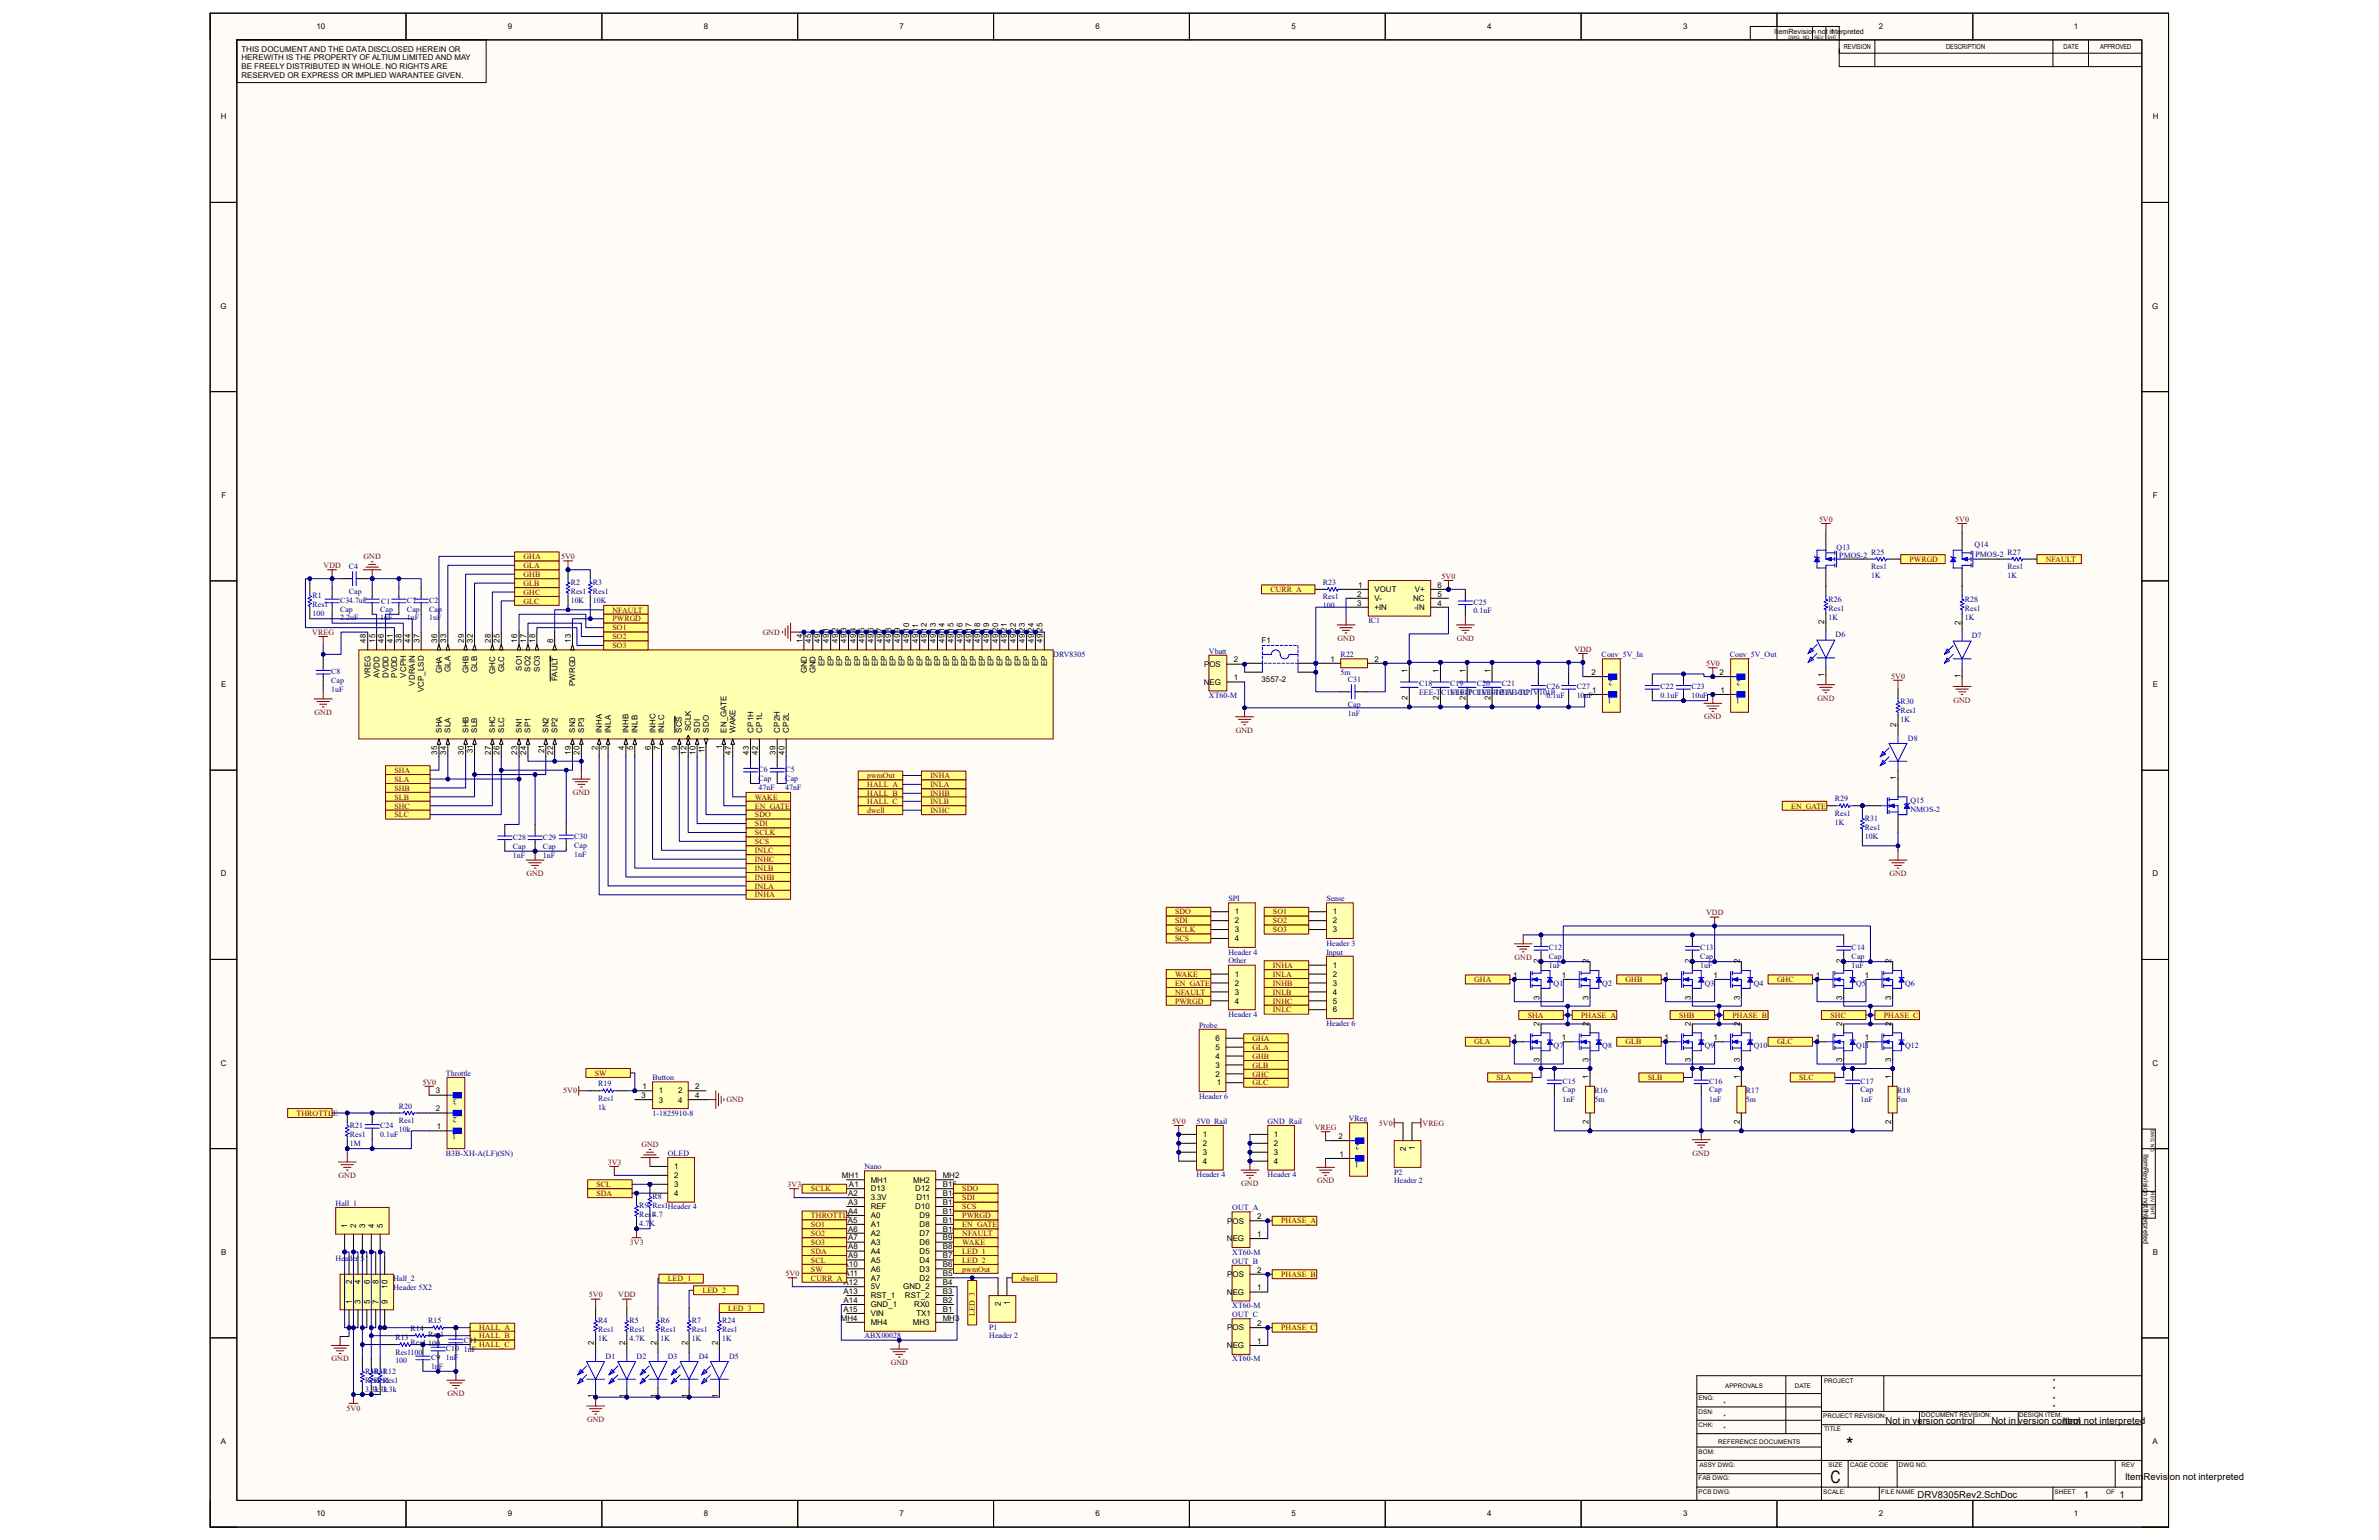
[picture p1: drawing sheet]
<svg xmlns="http://www.w3.org/2000/svg" width="432mm" height="279mm" viewBox="0 0 432 279" stroke-linecap="round" stroke-linejoin="round" font-family="sans-serif">
<defs><g id="words">
<text font-size="3.5" x="335.1" y="263.2">*</text>
<text font-size="3.1" x="332.2" y="269.1">C</text>
<g font-size="1.7">
<text x="342.2" y="258.3">Not in version control</text>
<text x="361.4" y="258.3">Not in version control</text>
<text x="374.4" y="258.3">Item not interpreted</text>
<text x="385.7" y="268.4">ItemRevision not interpreted</text>
<text x="348.1" y="271.9">DRV8305Rev2.SchDoc</text>
<text x="378.2" y="271.9">1</text>
<text x="384.7" y="271.9">1</text>
</g>
<g font-size="1.4">
<text x="57.4" y="5.3">10</text>
<text x="92.2" y="5.3">9</text>
<text x="127.8" y="5.3">8</text>
<text x="163.3" y="5.3">7</text>
<text x="198.8" y="5.3">6</text>
<text x="234.4" y="5.3">5</text>
<text x="269.9" y="5.3">4</text>
<text x="305.5" y="5.3">3</text>
<text x="341" y="5.3">2</text>
<text x="376.4" y="5.3">1</text>
<text x="43.8" y="9.4">THIS DOCUMENT AND THE DATA DISCLOSED HEREIN OR</text>
<text x="43.8" y="11">HEREWITH IS THE PROPERTY OF ALTIUM LIMITED AND MAY</text>
<text x="43.8" y="12.6">BE FREELY DISTRIBUTED IN WHOLE. NO RIGHTS ARE</text>
<text x="43.8" y="14.2">RESERVED OR EXPRESS OR IMPLIED WARANTEE GIVEN.</text>
<text x="40.1" y="21.7">H</text>
<text x="390.7" y="21.7">H</text>
<text x="40" y="56">G</text>
<text x="390.7" y="56">G</text>
<text x="40.2" y="90.3">F</text>
<text x="390.8" y="90.3">F</text>
<text x="246.5" y="106.6">1</text>
<text x="249.5" y="107.4">VOUT</text>
<text x="256.8" y="107.4">V+</text>
<text x="260.9" y="106.6">6</text>
<text x="246.3" y="108.2">2</text>
<text x="246.3" y="109.9">3</text>
<text x="249.5" y="109.1">V-</text>
<text x="249.5" y="110.7">+IN</text>
<text x="256.5" y="109.1">NC</text>
<text x="256.7" y="110.7">-IN</text>
<text x="260.9" y="108.2">5</text>
<text x="260.9" y="109.9">4</text>
<text x="331.1" y="113.2" transform="rotate(-90 331.1 113.2)">2</text>
<text x="355.8" y="113.4" transform="rotate(-90 355.8 113.4)">2</text>
<text x="66.4" y="116.6" transform="rotate(-90 66.4 116.6)">48</text>
<text x="68.1" y="116.6" transform="rotate(-90 68.1 116.6)">15</text>
<text x="69.7" y="116.6" transform="rotate(-90 69.7 116.6)">46</text>
<text x="71.3" y="116.6" transform="rotate(-90 71.3 116.6)">41</text>
<text x="72.9" y="116.6" transform="rotate(-90 72.9 116.6)">38</text>
<text x="74.5" y="116.6" transform="rotate(-90 74.5 116.6)">44</text>
<text x="76.1" y="116.6" transform="rotate(-90 76.1 116.6)">37</text>
<text x="79.4" y="116.6" transform="rotate(-90 79.4 116.6)">36</text>
<text x="81" y="116.6" transform="rotate(-90 81 116.6)">33</text>
<text x="84.2" y="116.6" transform="rotate(-90 84.2 116.6)">29</text>
<text x="85.8" y="116.6" transform="rotate(-90 85.8 116.6)">32</text>
<text x="89.1" y="116.6" transform="rotate(-90 89.1 116.6)">28</text>
<text x="90.7" y="116.6" transform="rotate(-90 90.7 116.6)">25</text>
<text x="93.9" y="116.6" transform="rotate(-90 93.9 116.6)">16</text>
<text x="95.5" y="116.6" transform="rotate(-90 95.5 116.6)">17</text>
<text x="97.2" y="116.6" transform="rotate(-90 97.2 116.6)">18</text>
<text x="100.4" y="116.6" transform="rotate(-90 100.4 116.6)">8</text>
<text x="103.6" y="116.6" transform="rotate(-90 103.6 116.6)">13</text>
<text x="145.6" y="116.6" transform="rotate(-90 145.6 116.6)">14</text>
<text x="147.2" y="116.6" transform="rotate(-90 147.2 116.6)">45</text>
<text x="148.8" y="116.6" transform="rotate(-90 148.8 116.6)">49</text>
<text x="150.5" y="116.6" transform="rotate(-90 150.5 116.6)">49.1</text>
<text x="152.1" y="116.6" transform="rotate(-90 152.1 116.6)">49.2</text>
<text x="153.7" y="116.6" transform="rotate(-90 153.7 116.6)">49.3</text>
<text x="155.3" y="116.6" transform="rotate(-90 155.3 116.6)">49.4</text>
<text x="156.9" y="116.6" transform="rotate(-90 156.9 116.6)">49.5</text>
<text x="158.5" y="116.6" transform="rotate(-90 158.5 116.6)">49.6</text>
<text x="160.2" y="116.6" transform="rotate(-90 160.2 116.6)">49.7</text>
<text x="161.8" y="116.6" transform="rotate(-90 161.8 116.6)">49.8</text>
<text x="163.4" y="116.6" transform="rotate(-90 163.4 116.6)">49.9</text>
<text x="165" y="116.6" transform="rotate(-90 165 116.6)">49.10</text>
<text x="166.6" y="116.6" transform="rotate(-90 166.6 116.6)">49.11</text>
<text x="168.2" y="116.6" transform="rotate(-90 168.2 116.6)">49.12</text>
<text x="169.8" y="116.6" transform="rotate(-90 169.8 116.6)">49.13</text>
<text x="171.5" y="116.6" transform="rotate(-90 171.5 116.6)">49.14</text>
<text x="173.1" y="116.6" transform="rotate(-90 173.1 116.6)">49.15</text>
<text x="174.7" y="116.6" transform="rotate(-90 174.7 116.6)">49.16</text>
<text x="176.3" y="116.6" transform="rotate(-90 176.3 116.6)">49.17</text>
<text x="177.9" y="116.6" transform="rotate(-90 177.9 116.6)">49.18</text>
<text x="179.5" y="116.6" transform="rotate(-90 179.5 116.6)">49.19</text>
<text x="181.1" y="116.6" transform="rotate(-90 181.1 116.6)">49.20</text>
<text x="182.8" y="116.6" transform="rotate(-90 182.8 116.6)">49.21</text>
<text x="184.4" y="116.6" transform="rotate(-90 184.4 116.6)">49.22</text>
<text x="186" y="116.6" transform="rotate(-90 186 116.6)">49.23</text>
<text x="187.6" y="116.6" transform="rotate(-90 187.6 116.6)">49.24</text>
<text x="189.2" y="116.6" transform="rotate(-90 189.2 116.6)">49.25</text>
<text x="229" y="116.6">F1</text>
<text x="40.1" y="124.7">E</text>
<text x="67.2" y="123.1" transform="rotate(-90 67.2 123.1)">VREG</text>
<text x="68.9" y="123" transform="rotate(-90 68.9 123)">AVDD</text>
<text x="70.5" y="123.1" transform="rotate(-90 70.5 123.1)">DVDD</text>
<text x="72.1" y="123" transform="rotate(-90 72.1 123)">PVDD</text>
<text x="73.7" y="122.9" transform="rotate(-90 73.7 122.9)">VCPH</text>
<text x="75.3" y="124.4" transform="rotate(-90 75.3 124.4)">VDRAIN</text>
<text x="76.9" y="125.6" transform="rotate(-90 76.9 125.6)">VCP_LSD</text>
<text x="80.2" y="122.2" transform="rotate(-90 80.2 122.2)">GHA</text>
<text x="81.8" y="121.9" transform="rotate(-90 81.8 121.9)">GLA</text>
<text x="85" y="122.1" transform="rotate(-90 85 122.1)">GHB</text>
<text x="86.6" y="121.9" transform="rotate(-90 86.6 121.9)">GLB</text>
<text x="89.9" y="122.2" transform="rotate(-90 89.9 122.2)">GHC</text>
<text x="91.5" y="122" transform="rotate(-90 91.5 122)">GLC</text>
<text x="94.7" y="121.7" transform="rotate(-90 94.7 121.7)">SO1</text>
<text x="96.3" y="121.9" transform="rotate(-90 96.3 121.9)">SO2</text>
<text x="98" y="121.9" transform="rotate(-90 98 121.9)">SO3</text>
<text x="101.2" y="123.6" transform="rotate(-90 101.2 123.6)">FAULT</text>
<text x="104.4" y="124.5" transform="rotate(-90 104.4 124.5)">PWRGD</text>
<text x="146.4" y="122.2" transform="rotate(-90 146.4 122.2)">GND</text>
<text x="148" y="122.2" transform="rotate(-90 148 122.2)">GND</text>
<text x="149.7" y="120.9" transform="rotate(-90 149.7 120.9)">EP</text>
<text x="151.3" y="120.9" transform="rotate(-90 151.3 120.9)">EP</text>
<text x="152.9" y="120.9" transform="rotate(-90 152.9 120.9)">EP</text>
<text x="154.5" y="120.9" transform="rotate(-90 154.5 120.9)">EP</text>
<text x="156.1" y="120.9" transform="rotate(-90 156.1 120.9)">EP</text>
<text x="157.7" y="120.9" transform="rotate(-90 157.7 120.9)">EP</text>
<text x="159.3" y="120.9" transform="rotate(-90 159.3 120.9)">EP</text>
<text x="161" y="120.9" transform="rotate(-90 161 120.9)">EP</text>
<text x="162.6" y="120.9" transform="rotate(-90 162.6 120.9)">EP</text>
<text x="164.2" y="120.9" transform="rotate(-90 164.2 120.9)">EP</text>
<text x="165.8" y="120.9" transform="rotate(-90 165.8 120.9)">EP</text>
<text x="167.4" y="120.9" transform="rotate(-90 167.4 120.9)">EP</text>
<text x="169" y="120.9" transform="rotate(-90 169 120.9)">EP</text>
<text x="170.6" y="120.9" transform="rotate(-90 170.6 120.9)">EP</text>
<text x="172.3" y="120.9" transform="rotate(-90 172.3 120.9)">EP</text>
<text x="173.9" y="120.9" transform="rotate(-90 173.9 120.9)">EP</text>
<text x="175.5" y="120.9" transform="rotate(-90 175.5 120.9)">EP</text>
<text x="177.1" y="120.9" transform="rotate(-90 177.1 120.9)">EP</text>
<text x="178.7" y="120.9" transform="rotate(-90 178.7 120.9)">EP</text>
<text x="180.3" y="120.9" transform="rotate(-90 180.3 120.9)">EP</text>
<text x="182" y="120.9" transform="rotate(-90 182 120.9)">EP</text>
<text x="183.6" y="120.9" transform="rotate(-90 183.6 120.9)">EP</text>
<text x="185.2" y="120.9" transform="rotate(-90 185.2 120.9)">EP</text>
<text x="186.8" y="120.9" transform="rotate(-90 186.8 120.9)">EP</text>
<text x="188.4" y="120.9" transform="rotate(-90 188.4 120.9)">EP</text>
<text x="190" y="120.9" transform="rotate(-90 190 120.9)">EP</text>
<text x="218.5" y="124.2">NEG</text>
<text x="218.6" y="121">POS</text>
<text x="223.9" y="123.4">1</text>
<text x="223.9" y="120.2">2</text>
<text x="229" y="123.7">3557-2</text>
<text x="241.5" y="120">1</text>
<text x="249.5" y="120">2</text>
<text x="255.5" y="122.1" transform="rotate(-90 255.5 122.1)">1</text>
<text x="261.2" y="122.1" transform="rotate(-90 261.2 122.1)">1</text>
<text x="266" y="122.1" transform="rotate(-90 266 122.1)">1</text>
<text x="270.5" y="122.1" transform="rotate(-90 270.5 122.1)">1</text>
<text x="288.8" y="122.5">2</text>
<text x="289" y="125.7">1</text>
<text x="312.1" y="122.5">2</text>
<text x="312.3" y="125.7">1</text>
<text x="331.1" y="122.8" transform="rotate(-90 331.1 122.8)">1</text>
<text x="355.8" y="123" transform="rotate(-90 355.8 123)">1</text>
<text x="390.7" y="124.7">E</text>
<text x="255.5" y="127" transform="rotate(-90 255.5 127)">2</text>
<text x="261.2" y="127" transform="rotate(-90 261.2 127)">2</text>
<text x="266" y="127" transform="rotate(-90 266 127)">2</text>
<text x="270.5" y="127" transform="rotate(-90 270.5 127)">2</text>
<text x="344.2" y="132" transform="rotate(-90 344.2 132)">2</text>
<text x="79.4" y="136.9" transform="rotate(-90 79.4 136.9)">35</text>
<text x="80.2" y="132.9" transform="rotate(-90 80.2 132.9)">SHA</text>
<text x="81" y="136.9" transform="rotate(-90 81 136.9)">34</text>
<text x="81.8" y="132.9" transform="rotate(-90 81.8 132.9)">SLA</text>
<text x="84.2" y="136.9" transform="rotate(-90 84.2 136.9)">30</text>
<text x="85" y="132.9" transform="rotate(-90 85 132.9)">SHB</text>
<text x="85.8" y="136.7" transform="rotate(-90 85.8 136.7)">31</text>
<text x="86.6" y="132.9" transform="rotate(-90 86.6 132.9)">SLB</text>
<text x="89.1" y="136.9" transform="rotate(-90 89.1 136.9)">27</text>
<text x="89.9" y="132.9" transform="rotate(-90 89.9 132.9)">SHC</text>
<text x="90.7" y="136.9" transform="rotate(-90 90.7 136.9)">26</text>
<text x="91.5" y="132.9" transform="rotate(-90 91.5 132.9)">SLC</text>
<text x="93.9" y="136.9" transform="rotate(-90 93.9 136.9)">23</text>
<text x="94.7" y="132.9" transform="rotate(-90 94.7 132.9)">SN1</text>
<text x="95.5" y="136.9" transform="rotate(-90 95.5 136.9)">24</text>
<text x="96.3" y="132.9" transform="rotate(-90 96.3 132.9)">SP1</text>
<text x="98.8" y="136.7" transform="rotate(-90 98.8 136.7)">21</text>
<text x="99.6" y="132.9" transform="rotate(-90 99.6 132.9)">SN2</text>
<text x="100.4" y="136.9" transform="rotate(-90 100.4 136.9)">22</text>
<text x="101.2" y="132.9" transform="rotate(-90 101.2 132.9)">SP2</text>
<text x="103.6" y="136.9" transform="rotate(-90 103.6 136.9)">19</text>
<text x="104.4" y="132.9" transform="rotate(-90 104.4 132.9)">SN3</text>
<text x="105.2" y="136.9" transform="rotate(-90 105.2 136.9)">20</text>
<text x="106" y="132.9" transform="rotate(-90 106 132.9)">SP3</text>
<text x="108.5" y="136.1" transform="rotate(-90 108.5 136.1)">2</text>
<text x="109.3" y="132.9" transform="rotate(-90 109.3 132.9)">INHA</text>
<text x="110.1" y="136.1" transform="rotate(-90 110.1 136.1)">3</text>
<text x="110.9" y="132.9" transform="rotate(-90 110.9 132.9)">INLA</text>
<text x="113.3" y="136.1" transform="rotate(-90 113.3 136.1)">4</text>
<text x="114.1" y="132.9" transform="rotate(-90 114.1 132.9)">INHB</text>
<text x="114.9" y="136.1" transform="rotate(-90 114.9 136.1)">5</text>
<text x="115.7" y="132.9" transform="rotate(-90 115.7 132.9)">INLB</text>
<text x="118.2" y="136.1" transform="rotate(-90 118.2 136.1)">6</text>
<text x="119" y="132.9" transform="rotate(-90 119 132.9)">INHC</text>
<text x="119.8" y="136.1" transform="rotate(-90 119.8 136.1)">7</text>
<text x="120.6" y="132.9" transform="rotate(-90 120.6 132.9)">INLC</text>
<text x="123" y="136.1" transform="rotate(-90 123 136.1)">9</text>
<text x="123.8" y="132.9" transform="rotate(-90 123.8 132.9)">SCS</text>
<text x="124.6" y="136.9" transform="rotate(-90 124.6 136.9)">12</text>
<text x="125.4" y="132.6" transform="rotate(-90 125.4 132.6)">SCLK</text>
<text x="126.2" y="136.9" transform="rotate(-90 126.2 136.9)">10</text>
<text x="127" y="132.9" transform="rotate(-90 127 132.9)">SDI</text>
<text x="127.9" y="136.7" transform="rotate(-90 127.9 136.7)">11</text>
<text x="128.7" y="132.9" transform="rotate(-90 128.7 132.9)">SDO</text>
<text x="131.1" y="135.9" transform="rotate(-90 131.1 135.9)">1</text>
<text x="131.9" y="132.9" transform="rotate(-90 131.9 132.9)">EN_GATE</text>
<text x="132.7" y="136.9" transform="rotate(-90 132.7 136.9)">47</text>
<text x="133.5" y="132.9" transform="rotate(-90 133.5 132.9)">WAKE</text>
<text x="135.9" y="136.9" transform="rotate(-90 135.9 136.9)">43</text>
<text x="136.7" y="132.9" transform="rotate(-90 136.7 132.9)">CP1H</text>
<text x="137.5" y="136.9" transform="rotate(-90 137.5 136.9)">42</text>
<text x="138.3" y="132.9" transform="rotate(-90 138.3 132.9)">CP1L</text>
<text x="140.8" y="136.9" transform="rotate(-90 140.8 136.9)">39</text>
<text x="141.6" y="132.9" transform="rotate(-90 141.6 132.9)">CP2H</text>
<text x="142.4" y="136.9" transform="rotate(-90 142.4 136.9)">40</text>
<text x="143.2" y="132.9" transform="rotate(-90 143.2 132.9)">CP2L</text>
<text x="344.2" y="141.6" transform="rotate(-90 344.2 141.6)">1</text>
<text x="40.1" y="159">D</text>
<text x="390.7" y="159">D</text>
<text x="224.1" y="165.9">1</text>
<text x="224.1" y="167.5">2</text>
<text x="241.9" y="165.9">1</text>
<text x="241.9" y="167.5">2</text>
<text x="224.1" y="169.2">3</text>
<text x="224.1" y="170.8">4</text>
<text x="241.9" y="169.2">3</text>
<text x="224.1" y="177.2">1</text>
<text x="224.1" y="178.9">2</text>
<text x="241.9" y="175.6">1</text>
<text x="241.9" y="177.2">2</text>
<text x="241.9" y="178.9">3</text>
<text x="274.7" y="177.4">1</text>
<text x="279.4" y="174.8" transform="rotate(-90 279.4 174.8)">2</text>
<text x="283.5" y="177.4">1</text>
<text x="288.3" y="174.8" transform="rotate(-90 288.3 174.8)">2</text>
<text x="302.1" y="177.4">1</text>
<text x="306.9" y="174.8" transform="rotate(-90 306.9 174.8)">2</text>
<text x="311" y="177.4">1</text>
<text x="315.8" y="174.8" transform="rotate(-90 315.8 174.8)">2</text>
<text x="329.6" y="177.4">1</text>
<text x="334.4" y="174.8" transform="rotate(-90 334.4 174.8)">2</text>
<text x="338.5" y="177.4">1</text>
<text x="343.2" y="174.8" transform="rotate(-90 343.2 174.8)">2</text>
<text x="224.1" y="180.5">3</text>
<text x="224.1" y="182.1">4</text>
<text x="241.9" y="180.5">4</text>
<text x="241.9" y="182.1">5</text>
<text x="241.9" y="183.7">6</text>
<text x="279.4" y="181.4" transform="rotate(-90 279.4 181.4)">3</text>
<text x="288.3" y="181.4" transform="rotate(-90 288.3 181.4)">3</text>
<text x="306.9" y="181.4" transform="rotate(-90 306.9 181.4)">3</text>
<text x="315.8" y="181.4" transform="rotate(-90 315.8 181.4)">3</text>
<text x="334.4" y="181.4" transform="rotate(-90 334.4 181.4)">3</text>
<text x="343.2" y="181.4" transform="rotate(-90 343.2 181.4)">3</text>
<text x="220.6" y="190.5">5</text>
<text x="220.6" y="188.8">6</text>
<text x="274.7" y="188.7">1</text>
<text x="279.4" y="186.1" transform="rotate(-90 279.4 186.1)">2</text>
<text x="283.5" y="188.7">1</text>
<text x="288.3" y="186.1" transform="rotate(-90 288.3 186.1)">2</text>
<text x="302.1" y="188.7">1</text>
<text x="306.9" y="186.1" transform="rotate(-90 306.9 186.1)">2</text>
<text x="311" y="188.7">1</text>
<text x="315.8" y="186.1" transform="rotate(-90 315.8 186.1)">2</text>
<text x="329.6" y="188.7">1</text>
<text x="334.4" y="186.1" transform="rotate(-90 334.4 186.1)">2</text>
<text x="338.5" y="188.7">1</text>
<text x="343.2" y="186.1" transform="rotate(-90 343.2 186.1)">2</text>
<text x="40.1" y="193.3">C</text>
<text x="116.6" y="197.6">1</text>
<text x="126.2" y="197.6">2</text>
<text x="220.6" y="195.3">2</text>
<text x="220.6" y="193.7">3</text>
<text x="220.6" y="192.1">4</text>
<text x="220.9" y="196.9">1</text>
<text x="279.4" y="192.7" transform="rotate(-90 279.4 192.7)">3</text>
<text x="288.3" y="195.8" transform="rotate(-90 288.3 195.8)">1</text>
<text x="288.3" y="192.7" transform="rotate(-90 288.3 192.7)">3</text>
<text x="306.9" y="192.7" transform="rotate(-90 306.9 192.7)">3</text>
<text x="315.8" y="195.8" transform="rotate(-90 315.8 195.8)">1</text>
<text x="315.8" y="192.7" transform="rotate(-90 315.8 192.7)">3</text>
<text x="334.4" y="192.7" transform="rotate(-90 334.4 192.7)">3</text>
<text x="343.2" y="195.8" transform="rotate(-90 343.2 195.8)">1</text>
<text x="343.2" y="192.7" transform="rotate(-90 343.2 192.7)">3</text>
<text x="390.7" y="193.3">C</text>
<text x="79.1" y="198.4">3</text>
<text x="79.1" y="201.6">2</text>
<text x="116.4" y="199.2">3</text>
<text x="119.6" y="198.4">1</text>
<text x="119.6" y="200">3</text>
<text x="123.1" y="198.4">2</text>
<text x="123.1" y="200">4</text>
<text x="126.2" y="199.2">4</text>
<text x="288.3" y="204" transform="rotate(-90 288.3 204)">2</text>
<text x="315.8" y="204" transform="rotate(-90 315.8 204)">2</text>
<text x="343.2" y="204" transform="rotate(-90 343.2 204)">2</text>
<text x="79.3" y="204.9">1</text>
<text x="218.3" y="206.3">1</text>
<text x="218.3" y="207.9">2</text>
<text x="218.3" y="209.5">3</text>
<text x="231.2" y="206.3">1</text>
<text x="231.2" y="207.9">2</text>
<text x="231.2" y="209.5">3</text>
<text x="243" y="206.6">2</text>
<text x="243.1" y="209.8">1</text>
<text x="255.1" y="208.8" transform="rotate(-90 255.1 208.8)">2</text>
<text x="256.8" y="208.6" transform="rotate(-90 256.8 208.6)">1</text>
<text x="122.3" y="212.1">1</text>
<text x="122.3" y="213.7">2</text>
<text x="122.3" y="215.3">3</text>
<text x="152.8" y="213.7">MH1</text>
<text x="154.1" y="215.3">A1</text>
<text x="158" y="214.5">MH1</text>
<text x="165.7" y="214.5">MH2</text>
<text x="171.1" y="215.3">B15</text>
<text x="171.1" y="213.7">MH2</text>
<text x="218.3" y="211.2">4</text>
<text x="231.2" y="211.2">4</text>
<text x="122.3" y="217">4</text>
<text x="153.9" y="221.8">A5</text>
<text x="153.9" y="217">A2</text>
<text x="153.9" y="218.6">A3</text>
<text x="153.9" y="220.2">A4</text>
<text x="158" y="216.2">D13</text>
<text x="158" y="217.8">3.3V</text>
<text x="158" y="219.4">REF</text>
<text x="158" y="221">A0</text>
<text x="166.1" y="219.4">D10</text>
<text x="166.1" y="216.2">D12</text>
<text x="166.3" y="217.8">D11</text>
<text x="166.9" y="221">D9</text>
<text x="171.1" y="221.8">B11</text>
<text x="171.1" y="220.2">B12</text>
<text x="171.1" y="218.6">B13</text>
<text x="171.1" y="217">B14</text>
<text x="222.8" y="222">POS</text>
<text x="228.2" y="221.2">2</text>
<text x="40.1" y="227.7">B</text>
<text x="63" y="222.8" transform="rotate(-90 63 222.8)">1</text>
<text x="64.6" y="222.8" transform="rotate(-90 64.6 222.8)">2</text>
<text x="66.3" y="222.8" transform="rotate(-90 66.3 222.8)">3</text>
<text x="67.9" y="222.8" transform="rotate(-90 67.9 222.8)">4</text>
<text x="69.5" y="222.8" transform="rotate(-90 69.5 222.8)">5</text>
<text x="153.9" y="223.4">A6</text>
<text x="153.9" y="225">A7</text>
<text x="153.9" y="226.7">A8</text>
<text x="158" y="222.6">A1</text>
<text x="158" y="224.2">A2</text>
<text x="158" y="225.8">A3</text>
<text x="158" y="227.5">A4</text>
<text x="166.9" y="227.5">D5</text>
<text x="166.9" y="225.8">D6</text>
<text x="166.9" y="224.2">D7</text>
<text x="166.9" y="222.6">D8</text>
<text x="171.1" y="226.7">B8</text>
<text x="171.1" y="225">B9</text>
<text x="171.1" y="223.4">B10</text>
<text x="222.7" y="225.2">NEG</text>
<text x="228.2" y="224.4">1</text>
<text x="390.7" y="227.7">B</text>
<text x="63.8" y="233" transform="rotate(-90 63.8 233)">2</text>
<text x="65.4" y="233" transform="rotate(-90 65.4 233)">4</text>
<text x="67.1" y="233" transform="rotate(-90 67.1 233)">6</text>
<text x="68.7" y="233" transform="rotate(-90 68.7 233)">8</text>
<text x="70.3" y="233.8" transform="rotate(-90 70.3 233.8)">10</text>
<text x="153.1" y="229.9">A10</text>
<text x="153.1" y="233.1">A12</text>
<text x="153.3" y="231.5">A11</text>
<text x="153.9" y="228.3">A9</text>
<text x="158" y="229.1">A5</text>
<text x="158" y="230.7">A6</text>
<text x="158" y="232.3">A7</text>
<text x="158" y="233.9">5V</text>
<text x="164" y="233.9">GND_2</text>
<text x="166.9" y="232.3">D2</text>
<text x="166.9" y="230.7">D3</text>
<text x="166.9" y="229.1">D4</text>
<text x="171.1" y="233.1">B4</text>
<text x="171.1" y="231.5">B5</text>
<text x="171.1" y="229.9">B6</text>
<text x="171.1" y="228.3">B7</text>
<text x="222.8" y="231.7">POS</text>
<text x="228.2" y="230.9">2</text>
<text x="63.8" y="236.5" transform="rotate(-90 63.8 236.5)">1</text>
<text x="65.4" y="236.5" transform="rotate(-90 65.4 236.5)">3</text>
<text x="67.1" y="236.5" transform="rotate(-90 67.1 236.5)">5</text>
<text x="68.7" y="236.5" transform="rotate(-90 68.7 236.5)">7</text>
<text x="70.3" y="236.5" transform="rotate(-90 70.3 236.5)">9</text>
<text x="152.6" y="239.6">MH4</text>
<text x="153.1" y="238">A15</text>
<text x="153.1" y="234.7">A13</text>
<text x="153.1" y="236.3">A14</text>
<text x="158" y="235.5">RST_1</text>
<text x="158" y="237.2">GND_1</text>
<text x="158" y="238.8">VIN</text>
<text x="164.3" y="235.5">RST_2</text>
<text x="165.9" y="237.2">RX0</text>
<text x="166.3" y="238.8">TX1</text>
<text x="171.1" y="238">B1</text>
<text x="171.1" y="236.3">B2</text>
<text x="171.1" y="234.7">B3</text>
<text x="171.1" y="239.6">MH3</text>
<text x="181.7" y="236.9" transform="rotate(-90 181.7 236.9)">2</text>
<text x="183.3" y="236.7" transform="rotate(-90 183.3 236.7)">1</text>
<text x="222.7" y="234.9">NEG</text>
<text x="228.2" y="234.1">1</text>
<text x="107.8" y="244.1" transform="rotate(-90 107.8 244.1)">2</text>
<text x="113.5" y="244.1" transform="rotate(-90 113.5 244.1)">2</text>
<text x="119.1" y="244.1" transform="rotate(-90 119.1 244.1)">2</text>
<text x="124.8" y="244.1" transform="rotate(-90 124.8 244.1)">2</text>
<text x="130.3" y="244.1" transform="rotate(-90 130.3 244.1)">2</text>
<text x="158" y="240.4">MH4</text>
<text x="165.7" y="240.4">MH3</text>
<text x="222.7" y="244.6">NEG</text>
<text x="222.8" y="241.4">POS</text>
<text x="228.2" y="243.8">1</text>
<text x="228.2" y="240.6">2</text>
<text x="107.8" y="253.7" transform="rotate(-90 107.8 253.7)">1</text>
<text x="113.5" y="253.7" transform="rotate(-90 113.5 253.7)">1</text>
<text x="119.1" y="253.7" transform="rotate(-90 119.1 253.7)">1</text>
<text x="124.8" y="253.7" transform="rotate(-90 124.8 253.7)">1</text>
<text x="130.3" y="253.7" transform="rotate(-90 130.3 253.7)">1</text>
<text x="40.1" y="262">A</text>
<text x="390.7" y="262">A</text>
<text x="57.4" y="275.1">10</text>
<text x="92.2" y="275.1">9</text>
<text x="127.8" y="275.1">8</text>
<text x="163.3" y="275.1">7</text>
<text x="198.8" y="275.1">6</text>
<text x="234.4" y="275.1">5</text>
<text x="269.9" y="275.1">4</text>
<text x="305.5" y="275.1">3</text>
<text x="341" y="275.1">2</text>
<text x="376.4" y="275.1">1</text>
</g>
<g font-size="1.4" fill="#800000">
<text x="330.2" y="94.7">5V0</text>
<text x="354.9" y="94.7">5V0</text>
<text x="66" y="101.4">GND</text>
<text x="95" y="101.4">GHA</text>
<text x="101.9" y="101.4">5V0</text>
<text x="346.6" y="101.9">PWRGD</text>
<text x="371.3" y="101.9">NFAULT</text>
<text x="58.7" y="103">VDD</text>
<text x="95" y="107.9">GHC</text>
<text x="95" y="106.3">GLB</text>
<text x="95" y="104.6">GHB</text>
<text x="95" y="103">GLA</text>
<text x="230.6" y="107.4">CURR_A</text>
<text x="261.7" y="105">5V0</text>
<text x="95" y="109.5">GLC</text>
<text x="111.2" y="111.1">NFAULT</text>
<text x="111.2" y="112.7">PWRGD</text>
<text x="56.7" y="115.2">VREG</text>
<text x="111.2" y="114.3">SO1</text>
<text x="111.2" y="116">SO2</text>
<text x="111.2" y="117.6">SO3</text>
<text x="138.4" y="115.2">GND</text>
<text x="242.8" y="116.3">GND</text>
<text x="264.4" y="116.3">GND</text>
<text x="285.8" y="118.2">VDD</text>
<text x="309.7" y="120.8">5V0</text>
<text x="343.3" y="123.1">5V0</text>
<text x="57.1" y="129.7">GND</text>
<text x="309.3" y="130.5">GND</text>
<text x="329.9" y="127.1">GND</text>
<text x="354.6" y="127.5">GND</text>
<text x="224.3" y="132.9">GND</text>
<text x="71.6" y="140.2">SHA</text>
<text x="71.6" y="141.8">SLA</text>
<text x="71.6" y="143.4">SHB</text>
<text x="157.4" y="141.2">pwmOut</text>
<text x="157.4" y="142.8">HALL_A</text>
<text x="168.9" y="141.2">INHA</text>
<text x="168.9" y="142.8">INLA</text>
<text x="71.6" y="145.1">SLB</text>
<text x="71.6" y="146.7">SHC</text>
<text x="71.6" y="148.3">SLC</text>
<text x="104" y="144.3">GND</text>
<text x="137" y="145.1">WAKE</text>
<text x="137" y="146.7">EN_GATE</text>
<text x="137" y="148.3">SDO</text>
<text x="137" y="149.9">SDI</text>
<text x="157.4" y="144.4">HALL_B</text>
<text x="157.4" y="145.9">HALL_C</text>
<text x="157.4" y="147.5">dwell</text>
<text x="168.9" y="144.4">INHB</text>
<text x="168.9" y="145.9">INLB</text>
<text x="168.9" y="147.5">INHC</text>
<text x="325.1" y="146.7">EN_GATE</text>
<text x="137" y="151.5">SCLK</text>
<text x="137" y="153.1">SCS</text>
<text x="137" y="154.8">INLC</text>
<text x="95.5" y="159">GND</text>
<text x="137" y="156.4">INHC</text>
<text x="137" y="158">INLB</text>
<text x="137" y="159.6">INHB</text>
<text x="137" y="161.2">INLA</text>
<text x="342.9" y="159">GND</text>
<text x="137" y="162.8">INHA</text>
<text x="213.3" y="165.9">SDO</text>
<text x="213.3" y="167.5">SDI</text>
<text x="231.1" y="165.9">SO1</text>
<text x="231.1" y="167.5">SO2</text>
<text x="309.7" y="166.1">VDD</text>
<text x="213.3" y="169.1">SCLK</text>
<text x="213.3" y="170.8">SCS</text>
<text x="231.1" y="169.1">SO3</text>
<text x="213.3" y="177.2">WAKE</text>
<text x="213.3" y="178.8">EN_GATE</text>
<text x="231.1" y="175.6">INHA</text>
<text x="231.1" y="177.2">INLA</text>
<text x="231.1" y="178.8">INHB</text>
<text x="267.6" y="178.2">GHA</text>
<text x="274.9" y="174.2">GND</text>
<text x="295.1" y="178.2">GHB</text>
<text x="322.5" y="178.2">GHC</text>
<text x="213.3" y="180.5">NFAULT</text>
<text x="213.3" y="182.1">PWRGD</text>
<text x="231.1" y="180.5">INLB</text>
<text x="231.1" y="182.1">INHC</text>
<text x="231.1" y="183.7">INLC</text>
<text x="277.3" y="184.7">SHA</text>
<text x="287" y="184.7">PHASE_A</text>
<text x="304.8" y="184.7">SHB</text>
<text x="314.5" y="184.7">PHASE_B</text>
<text x="332.2" y="184.7">SHC</text>
<text x="341.9" y="184.7">PHASE_C</text>
<text x="227.3" y="190.5">GLA</text>
<text x="227.3" y="188.8">GHA</text>
<text x="267.6" y="189.5">GLA</text>
<text x="295.1" y="189.5">GLB</text>
<text x="322.5" y="189.5">GLC</text>
<text x="76.7" y="196.8">5V0</text>
<text x="107.9" y="195.2">SW</text>
<text x="227.3" y="193.7">GLB</text>
<text x="227.3" y="192.1">GHB</text>
<text x="227.3" y="196.9">GLC</text>
<text x="227.3" y="195.3">GHC</text>
<text x="271.6" y="196">SLA</text>
<text x="299.1" y="196">SLB</text>
<text x="326.6" y="196">SLC</text>
<text x="53.8" y="202.4">THROTTLE</text>
<text x="102.2" y="198.4">5V0</text>
<text x="131.9" y="200">GND</text>
<text x="212.7" y="203.9">5V0</text>
<text x="116.4" y="208.1">GND</text>
<text x="238.6" y="205">VREG</text>
<text x="250.3" y="204.2">5V0</text>
<text x="258.2" y="204.2">VREG</text>
<text x="307.2" y="209.7">GND</text>
<text x="61.5" y="213.7">GND</text>
<text x="108.2" y="215.3">SCL</text>
<text x="110.3" y="211.3">3V3</text>
<text x="143" y="215.3">3V3</text>
<text x="225.3" y="215.2">GND</text>
<text x="239.1" y="214.7">GND</text>
<text x="108.2" y="217">SDA</text>
<text x="147.2" y="221">THROTTLE</text>
<text x="147.2" y="216.2">SCLK</text>
<text x="174.7" y="221">PWRGD</text>
<text x="174.7" y="219.4">SCS</text>
<text x="174.7" y="217.8">SDI</text>
<text x="174.7" y="216.2">SDO</text>
<text x="232.5" y="222">PHASE_A</text>
<text x="114.3" y="225.8">3V3</text>
<text x="147.2" y="227.5">SDA</text>
<text x="147.2" y="222.6">SO1</text>
<text x="147.2" y="224.2">SO2</text>
<text x="147.2" y="225.8">SO3</text>
<text x="174.7" y="224.2">NFAULT</text>
<text x="174.7" y="222.6">EN_GATE</text>
<text x="174.7" y="227.5">LED_1</text>
<text x="174.7" y="225.8">WAKE</text>
<text x="121.2" y="232.5">LED_1</text>
<text x="142.6" y="231.5">5V0</text>
<text x="147.2" y="229.1">SCL</text>
<text x="147.2" y="230.7">SW</text>
<text x="147.2" y="232.3">CURR_A</text>
<text x="174.7" y="230.7">pwmOut</text>
<text x="174.7" y="229.1">LED_2</text>
<text x="185.3" y="232.3">dwell</text>
<text x="232.5" y="231.6">PHASE_B</text>
<text x="106.9" y="235.4">5V0</text>
<text x="112.2" y="235.4">VDD</text>
<text x="127.5" y="234.6">LED_2</text>
<text x="132.2" y="237.8">LED_3</text>
<text x="177" y="238.8" transform="rotate(-90 177 238.8)">LED_3</text>
<text x="87" y="241.3">HALL_A</text>
<text x="87" y="242.8">HALL_B</text>
<text x="87" y="244.4">HALL_C</text>
<text x="232.5" y="241.3">PHASE_C</text>
<text x="60.2" y="247">GND</text>
<text x="161.7" y="247.6">GND</text>
<text x="62.9" y="255.9">5V0</text>
<text x="81.2" y="253.3">GND</text>
<text x="106.6" y="258">GND</text>
</g>
<g font-size="1.4" fill="#000080">
<text x="333.3" y="99.8">Q13</text>
<text x="333.8" y="101.3">PMOS-2</text>
<text x="339.6" y="100.6">R25</text>
<text x="358.4" y="99.3">Q14</text>
<text x="358.6" y="101">PMOS-2 R27</text>
<text x="63.3" y="103.2">C4</text>
<text x="63.3" y="107.7">Cap</text>
<text x="103.6" y="106.1">R2</text>
<text x="103.6" y="107.7">Res1</text>
<text x="107.6" y="106.1">R3</text>
<text x="107.6" y="107.7">Res1</text>
<text x="240.1" y="106.1">R23</text>
<text x="339.6" y="104.8">1K</text>
<text x="339.6" y="103.2">Res1</text>
<text x="364.4" y="104.8">1K</text>
<text x="364.4" y="103.2">Res1</text>
<text x="56.7" y="111.8">100</text>
<text x="56.7" y="108.5">R1</text>
<text x="56.7" y="110.2">Res1</text>
<text x="61.7" y="112.6">2.2uF</text>
<text x="61.7" y="109.3">C34.7uF</text>
<text x="61.7" y="111">Cap</text>
<text x="69" y="112.6">1uF</text>
<text x="69" y="111">Cap</text>
<text x="69.2" y="109.5">C1</text>
<text x="73.9" y="112.6">1uF</text>
<text x="73.9" y="109.3">C7</text>
<text x="73.9" y="111">Cap</text>
<text x="77.9" y="112.6">1uF</text>
<text x="77.9" y="109.3">C2</text>
<text x="77.9" y="111">Cap</text>
<text x="103.6" y="109.3">10K</text>
<text x="107.6" y="109.3">10K</text>
<text x="240.1" y="110.3">100</text>
<text x="240.1" y="108.7">Res1</text>
<text x="248.4" y="113.1">IC1</text>
<text x="267.4" y="111.3">0.1uF</text>
<text x="267.4" y="109.7">C25</text>
<text x="331.9" y="112.4">1K</text>
<text x="331.9" y="109.2">R26</text>
<text x="331.9" y="110.8">Res1</text>
<text x="356.6" y="112.4">1K</text>
<text x="356.6" y="109.2">R28</text>
<text x="356.6" y="110.8">Res1</text>
<text x="191.2" y="119.2">DRV8305</text>
<text x="219.4" y="118.6">Vbatt</text>
<text x="243.3" y="119.2">R22</text>
<text x="290.7" y="119.2">Conv_5V_In</text>
<text x="313.9" y="119.2">Conv_5V_Out</text>
<text x="333.2" y="115.7">D6</text>
<text x="357.9" y="115.8">D7</text>
<text x="60.1" y="125.5">1uF</text>
<text x="60.1" y="122.3">C8</text>
<text x="60.1" y="123.9">Cap</text>
<text x="243.3" y="122.4">5m</text>
<text x="244.6" y="123.7">C31</text>
<text x="257.6" y="124.5">C18</text>
<text x="263.2" y="124.5">C19</text>
<text x="268.1" y="124.5">C20</text>
<text x="272.6" y="124.5">C21</text>
<text x="280.7" y="125">C26</text>
<text x="286.2" y="125">C27</text>
<text x="292.6" y="123.4" transform="rotate(-180 292.6 123.4)">2</text>
<text x="301.4" y="125">C22</text>
<text x="307" y="125">C23</text>
<text x="315.9" y="123.4" transform="rotate(-180 315.9 123.4)">2</text>
<text x="219.4" y="126.7">XT60-M</text>
<text x="244.6" y="129.9">1nF</text>
<text x="244.6" y="128.3">Cap</text>
<text x="257.6" y="126.2">EEE-TC1V101P EEE-TC1V101P</text>
<text x="263.2" y="126.2">EEE-TC1V101PEEE-TC1V101P</text>
<text x="280.7" y="126.7">0.1uF</text>
<text x="286.2" y="126.7">10uF</text>
<text x="292.5" y="126.6" transform="rotate(-180 292.5 126.6)">1</text>
<text x="301.4" y="126.7">0.1uF</text>
<text x="307" y="126.7">10uF</text>
<text x="315.8" y="126.6" transform="rotate(-180 315.8 126.6)">1</text>
<text x="345" y="131">1K</text>
<text x="345" y="127.8">R30</text>
<text x="345" y="129.4">Res1</text>
<text x="346.3" y="134.4">D8</text>
<text x="137.7" y="143.3">47nF</text>
<text x="137.7" y="140">C6</text>
<text x="137.7" y="141.6">Cap</text>
<text x="142.5" y="143.3">47nF</text>
<text x="142.5" y="140">C5</text>
<text x="142.5" y="141.6">Cap</text>
<text x="333" y="149.6">1K</text>
<text x="333" y="145.4">R29</text>
<text x="333" y="148">Res1</text>
<text x="338.5" y="148.9">R31</text>
<text x="346.8" y="145.7">Q15</text>
<text x="346.8" y="147.3">NMOS-2</text>
<text x="93.1" y="155.6">1nF</text>
<text x="93.1" y="152.3">C28</text>
<text x="93.1" y="154">Cap</text>
<text x="98.6" y="155.6">1nF</text>
<text x="98.6" y="152.3">C29</text>
<text x="98.6" y="154">Cap</text>
<text x="104.2" y="155.4">1nF</text>
<text x="104.2" y="152.2">C30</text>
<text x="104.2" y="153.8">Cap</text>
<text x="338.5" y="152.2">10K</text>
<text x="338.5" y="150.5">Res1</text>
<text x="223" y="163.5">SPI</text>
<text x="240.7" y="163.5">Sense</text>
<text x="223" y="173.2">Header 4</text>
<text x="240.7" y="173.2">Input</text>
<text x="240.7" y="171.6">Header 3</text>
<text x="281.1" y="172.4">C12</text>
<text x="281.1" y="174">Cap</text>
<text x="308.6" y="172.4">C13</text>
<text x="308.6" y="174">Cap</text>
<text x="336.1" y="172.4">C14</text>
<text x="336.1" y="174">Cap</text>
<text x="223" y="174.8">Other</text>
<text x="281.1" y="175.6">1uF</text>
<text x="282" y="178.8">Q1</text>
<text x="290.8" y="178.8">Q2</text>
<text x="308.6" y="175.6">1uF</text>
<text x="309.4" y="178.8">Q3</text>
<text x="318.3" y="178.8">Q4</text>
<text x="336.1" y="175.6">1uF</text>
<text x="336.9" y="178.8">Q5</text>
<text x="345.8" y="178.8">Q6</text>
<text x="223" y="184.5">Header 4</text>
<text x="217.6" y="186.4">Probe</text>
<text x="240.7" y="186.1">Header 6</text>
<text x="282" y="190.2">Q7</text>
<text x="290.8" y="190.2">Q8</text>
<text x="309.4" y="190.2">Q9</text>
<text x="318.3" y="190.2">Q10</text>
<text x="336.9" y="190.2">Q11</text>
<text x="345.8" y="190.2">Q12</text>
<text x="80.9" y="195.2">Throttle</text>
<text x="108.6" y="197.1">R19</text>
<text x="118.4" y="196">Button</text>
<text x="283.6" y="196.6">C15</text>
<text x="310.2" y="196.6">C16</text>
<text x="337.7" y="196.6">C17</text>
<text x="72.4" y="201.1">R20</text>
<text x="72.4" y="203.7">Res1</text>
<text x="82.9" y="199.4" transform="rotate(-180 82.9 199.4)">3</text>
<text x="82.9" y="202.6" transform="rotate(-180 82.9 202.6)">2</text>
<text x="108.6" y="201.3">1k</text>
<text x="108.6" y="199.7">Res1</text>
<text x="118.4" y="202.4">1-1825910-8</text>
<text x="217.2" y="203.9">5V0_Rail</text>
<text x="217.6" y="199.3">Header 6</text>
<text x="230.1" y="203.9">GND_Rail</text>
<text x="244.8" y="203.4">VReg</text>
<text x="283.6" y="199.9">1nF</text>
<text x="283.6" y="198.2">Cap</text>
<text x="289.4" y="198.4">R16</text>
<text x="289.4" y="200">5m</text>
<text x="310.2" y="199.9">1nF</text>
<text x="310.2" y="198.2">Cap</text>
<text x="316.9" y="198.4">R17</text>
<text x="316.9" y="200">5m</text>
<text x="337.7" y="199.9">1nF</text>
<text x="337.7" y="198.2">Cap</text>
<text x="344.3" y="198.4">R18</text>
<text x="344.3" y="200">5m</text>
<text x="63.5" y="207.9">1M</text>
<text x="63.5" y="204.7">R21</text>
<text x="63.5" y="206.3">Res1</text>
<text x="69" y="206.3">0.1uF</text>
<text x="69" y="204.7">C24</text>
<text x="72.4" y="205.3">10k</text>
<text x="80.9" y="209.7">B3B-XH-A(LF)(SN)</text>
<text x="82.8" y="205.8" transform="rotate(-180 82.8 205.8)">1</text>
<text x="121.2" y="209.7">OLED</text>
<text x="246.8" y="207.6" transform="rotate(-180 246.8 207.6)">2</text>
<text x="156.9" y="212.1">Nano</text>
<text x="217.2" y="213.6">Header 4</text>
<text x="230.1" y="213.6">Header 4</text>
<text x="246.6" y="210.8" transform="rotate(-180 246.6 210.8)">1</text>
<text x="253" y="213.1">P2</text>
<text x="253" y="214.7">Header 2</text>
<text x="60.9" y="218.7">Hall_1</text>
<text x="116" y="219.2">R9 Res1Header 4</text>
<text x="116" y="220.9">Res14.7</text>
<text x="118.4" y="217.6">R8</text>
<text x="223.6" y="219.5">OUT_A</text>
<text x="116" y="222.5">4.7K</text>
<text x="223.6" y="227.6">XT60-M</text>
<text x="60.9" y="228.8">Header 5</text>
<text x="71.4" y="232.5">Hall_2</text>
<text x="223.6" y="229.2">OUT_B</text>
<text x="71.4" y="234.1">Header 5X2</text>
<text x="223.6" y="237.3">XT60-M</text>
<text x="223.6" y="238.9">OUT_C</text>
<text x="71.8" y="243.1">R13</text>
<text x="71.8" y="245.7">Res1100</text>
<text x="74.5" y="241.5">R14</text>
<text x="74.5" y="244.1">Res1</text>
<text x="77.7" y="244.3">100</text>
<text x="77.7" y="240.1">R15</text>
<text x="77.7" y="242.7">Res1</text>
<text x="80.9" y="245.1">C10</text>
<text x="84.2" y="245.2">1nF</text>
<text x="84.2" y="243.6">C11</text>
<text x="108.6" y="243.3">1K</text>
<text x="108.6" y="240.1">R4</text>
<text x="108.6" y="241.7">Res1</text>
<text x="114.3" y="243.3">4.7K</text>
<text x="114.3" y="240.1">R5</text>
<text x="114.3" y="241.7">Res1</text>
<text x="119.9" y="243.3">1K</text>
<text x="119.9" y="240.1">R6</text>
<text x="119.9" y="241.7">Res1</text>
<text x="125.6" y="243.3">1K</text>
<text x="125.6" y="240.1">R7</text>
<text x="125.6" y="241.7">Res1</text>
<text x="131.1" y="243.3">1K</text>
<text x="131.1" y="240.1">R24</text>
<text x="131.1" y="241.7">Res1</text>
<text x="156.9" y="242.8">ABX00028</text>
<text x="179.5" y="241.2">P1</text>
<text x="179.5" y="242.8">Header 2</text>
<text x="66.3" y="249.3">R10 R12</text>
<text x="66.3" y="250.9">Res1 Res1</text>
<text x="67.9" y="249.3">R11</text>
<text x="67.9" y="250.9">Res1</text>
<text x="71.8" y="247.4">100</text>
<text x="78.2" y="248.3">1nF</text>
<text x="78.2" y="246.7">C9</text>
<text x="80.9" y="246.7">1nF</text>
<text x="109.9" y="246.5">D1</text>
<text x="115.5" y="246.5">D2</text>
<text x="121.2" y="246.5">D3</text>
<text x="126.8" y="246.5">D4</text>
<text x="132.3" y="246.5">D5</text>
<text x="223.6" y="247">XT60-M</text>
<text x="66.3" y="252.5">3.3k 3.3k</text>
<text x="67.9" y="252.5">3.3k</text>
</g>
<g font-size="1.3">
<text x="322" y="6.1">ItemRevision not interpreted</text>
<text x="332.3" y="6.1">1</text>
<text x="334.6" y="8.9">REVISION</text>
<text x="353.2" y="8.9">DESCRIPTION</text>
<text x="374.6" y="8.9">DATE</text>
<text x="381.2" y="8.9">APPROVED</text>
<text x="389.1" y="209.3" transform="rotate(90 389.1 209.3)">ItemRevision not interpreted</text>
<text x="389.1" y="219.3" transform="rotate(90 389.1 219.3)">1</text>
<text x="372.6" y="251.1">*</text>
<text x="372.6" y="254.3">*</text>
<text x="372.6" y="255.8">*</text>
<text x="372.6" y="252.6">*</text>
</g>
<g font-size="1.1">
<text x="313.1" y="251.8">APPROVALS</text>
<text x="325.7" y="251.8">DATE</text>
<text x="331.1" y="251">PROJECT</text>
<text x="308.3" y="254">ENG:</text>
<text x="308.3" y="256.5">DSN:</text>
<text x="312.8" y="255">*</text>
<text x="312.8" y="257.4">*</text>
<text x="330.9" y="257.3">PROJECT REVISION:</text>
<text x="348.7" y="257.1">DOCUMENT REVISION:</text>
<text x="366.5" y="257.1">DESIGN ITEM:</text>
<text x="308.3" y="258.9">CHK:</text>
<text x="308.3" y="263.7">BOM:</text>
<text x="311.9" y="262">REFERENCE DOCUMENTS</text>
<text x="312.8" y="259.7">*</text>
<text x="331.1" y="259.7">TITLE</text>
<text x="308.3" y="268.6">FAB DWG:</text>
<text x="308.4" y="266.1">ASSY DWG:</text>
<text x="331.9" y="266.1">SIZE</text>
<text x="335.8" y="266.1">CAGE CODE</text>
<text x="344.6" y="266.1">DWG NO.</text>
<text x="385.1" y="266.1">REV</text>
<text x="308.3" y="271">PCB DWG:</text>
<text x="330.9" y="271">SCALE:</text>
<text x="341.4" y="271">FILE NAME</text>
<text x="372.9" y="271">SHEET</text>
<text x="382.3" y="271">OF</text>
</g>
<g font-size=".8">
<text x="324.6" y="7">DWG. NO.</text>
<text x="329.3" y="7">REV. SHT.</text>
<text x="390.4" y="205" transform="rotate(90 390.4 205)">DWG. NO.</text>
<text x="390.4" y="216.3" transform="rotate(90 390.4 216.3)">REV. SHT.</text>
</g>
</g></defs>
<path d="M38.1 2.4h355.5v274.7h-355.5z" fill-rule="evenodd" fill="#fffcf8"/>
<path d="M38.1 2.4h355.5v274.7h-355.5z" fill="none" stroke="#000" stroke-width=".18"/>
<path d="M43 7.2h345.8v265h-345.8z" fill-rule="evenodd" fill="#fffcf8"/>
<g fill="none" stroke="#000" stroke-width=".18">
<path d="M38.1 2.4v274.7h355.5v-274.7h-355.5M43 7.2h345.8v265h-345.8zM43 7.2h345.7v265h-345.7v-265h45.2v7.8h-45.2M73.7 2.4v4.8M109.2 2.4v4.8M144.8 2.4v4.8M180.3 2.4v4.8M215.9 2.4v4.8M251.4 2.4v4.8M287 2.4v4.8M317.7 7.2v-2.4h16.1v7.3h55M322.5 2.4v4.8"/>
<path d="M329 4.8v2.4M331.4 4.8v2.4M333.8 9.7h55M340.3 7.2v4.9M358.1 2.4v4.8M372.6 7.2v4.9M379.1 7.2v4.9M38.1 36.7h4.9M388.8 36.7h4.8M38.1 71.1h4.9M388.8 71.1h4.8M38.1 105.4h4.9"/>
<path d="M388.8 105.4h4.8M38.1 139.7h4.9M388.8 139.7h4.8M38.1 174.1h4.9M388.8 174.1h4.8M38.1 208.4h4.9M388.8 208.4h4.8M388.8 204.9h2.4v16.1h-2.4M388.8 218.6h2.4M388.8 216.2h2.4M38.1 242.7h4.9M308 255.3h22.6"/>
<path d="M308 252.8h22.6M308 257.7h22.6M324.1 249.6v10.5M330.6 256.1h58.2M330.6 249.6v22.6M330.6 258.5h58.2M341.9 249.6v6.5M348.4 256.1v2.4M366.3 256.1v2.4M388.8 242.7h4.8M388.8 249.6h-80.8v22.6M73.7 272.2v4.9"/>
<path d="M109.2 272.2v4.9M144.8 272.2v4.9M180.3 272.2v4.9M215.9 272.2v4.9M251.4 272.2v4.9M287 272.2v4.9M308 269.8h80.8M308 260.1h22.6M308 265h80.8M308 262.5h22.6M308 267.4h22.6M322.5 272.2v4.9"/>
<path d="M335.4 265v4.8M341.1 269.8v2.4M344.3 265v4.8M358.1 272.2v4.9M372.6 269.8v2.4M383.9 265v4.8"/>
</g>
<circle cx="145.9" cy="114.7" r=".32" fill="#000080"/>
<circle cx="145.9" cy="114.7" r=".32" fill="none" stroke="#000080" stroke-width=".18"/>
<circle cx="147.5" cy="114.7" r=".32" fill="#000080"/>
<circle cx="147.5" cy="114.7" r=".32" fill="none" stroke="#000080" stroke-width=".18"/>
<circle cx="149.1" cy="114.7" r=".32" fill="#000080"/>
<circle cx="149.1" cy="114.7" r=".32" fill="none" stroke="#000080" stroke-width=".18"/>
<circle cx="150.8" cy="114.7" r=".32" fill="#000080"/>
<circle cx="150.8" cy="114.7" r=".32" fill="none" stroke="#000080" stroke-width=".18"/>
<circle cx="152.4" cy="114.7" r=".32" fill="#000080"/>
<circle cx="152.4" cy="114.7" r=".32" fill="none" stroke="#000080" stroke-width=".18"/>
<circle cx="154" cy="114.7" r=".32" fill="#000080"/>
<circle cx="154" cy="114.7" r=".32" fill="none" stroke="#000080" stroke-width=".18"/>
<circle cx="155.6" cy="114.7" r=".32" fill="#000080"/>
<circle cx="155.6" cy="114.7" r=".32" fill="none" stroke="#000080" stroke-width=".18"/>
<circle cx="157.2" cy="114.7" r=".32" fill="#000080"/>
<circle cx="157.2" cy="114.7" r=".32" fill="none" stroke="#000080" stroke-width=".18"/>
<circle cx="158.8" cy="114.7" r=".32" fill="#000080"/>
<circle cx="158.8" cy="114.7" r=".32" fill="none" stroke="#000080" stroke-width=".18"/>
<circle cx="160.5" cy="114.7" r=".32" fill="#000080"/>
<circle cx="160.5" cy="114.7" r=".32" fill="none" stroke="#000080" stroke-width=".18"/>
<circle cx="162.1" cy="114.7" r=".32" fill="#000080"/>
<circle cx="162.1" cy="114.7" r=".32" fill="none" stroke="#000080" stroke-width=".18"/>
<circle cx="163.7" cy="114.7" r=".32" fill="#000080"/>
<circle cx="163.7" cy="114.7" r=".32" fill="none" stroke="#000080" stroke-width=".18"/>
<circle cx="165.3" cy="114.7" r=".32" fill="#000080"/>
<circle cx="165.3" cy="114.7" r=".32" fill="none" stroke="#000080" stroke-width=".18"/>
<circle cx="166.9" cy="114.7" r=".32" fill="#000080"/>
<circle cx="166.9" cy="114.7" r=".32" fill="none" stroke="#000080" stroke-width=".18"/>
<circle cx="168.5" cy="114.7" r=".32" fill="#000080"/>
<circle cx="168.5" cy="114.7" r=".32" fill="none" stroke="#000080" stroke-width=".18"/>
<circle cx="170.2" cy="114.7" r=".32" fill="#000080"/>
<circle cx="170.2" cy="114.7" r=".32" fill="none" stroke="#000080" stroke-width=".18"/>
<circle cx="171.8" cy="114.7" r=".32" fill="#000080"/>
<circle cx="171.8" cy="114.7" r=".32" fill="none" stroke="#000080" stroke-width=".18"/>
<circle cx="173.4" cy="114.7" r=".32" fill="#000080"/>
<circle cx="173.4" cy="114.7" r=".32" fill="none" stroke="#000080" stroke-width=".18"/>
<circle cx="175" cy="114.7" r=".32" fill="#000080"/>
<circle cx="175" cy="114.7" r=".32" fill="none" stroke="#000080" stroke-width=".18"/>
<circle cx="176.6" cy="114.7" r=".32" fill="#000080"/>
<circle cx="176.6" cy="114.7" r=".32" fill="none" stroke="#000080" stroke-width=".18"/>
<circle cx="178.2" cy="114.7" r=".32" fill="#000080"/>
<circle cx="178.2" cy="114.7" r=".32" fill="none" stroke="#000080" stroke-width=".18"/>
<circle cx="179.8" cy="114.7" r=".32" fill="#000080"/>
<circle cx="179.8" cy="114.7" r=".32" fill="none" stroke="#000080" stroke-width=".18"/>
<circle cx="181.5" cy="114.7" r=".32" fill="#000080"/>
<circle cx="181.5" cy="114.7" r=".32" fill="none" stroke="#000080" stroke-width=".18"/>
<circle cx="183.1" cy="114.7" r=".32" fill="#000080"/>
<circle cx="183.1" cy="114.7" r=".32" fill="none" stroke="#000080" stroke-width=".18"/>
<circle cx="184.7" cy="114.7" r=".32" fill="#000080"/>
<circle cx="184.7" cy="114.7" r=".32" fill="none" stroke="#000080" stroke-width=".18"/>
<circle cx="186.3" cy="114.7" r=".32" fill="#000080"/>
<circle cx="186.3" cy="114.7" r=".32" fill="none" stroke="#000080" stroke-width=".18"/>
<circle cx="187.9" cy="114.7" r=".32" fill="#000080"/>
<circle cx="187.9" cy="114.7" r=".32" fill="none" stroke="#000080" stroke-width=".18"/>
<path d="M65.1 117.9h126.1v16.2h-126.1z" fill-rule="evenodd" fill="#ffffb0"/>
<path d="M65.1 117.9h126.1v16.2h-126.1z" fill="none" stroke="#800000" stroke-width=".18"/>
<path d="M79.7 134.1v3.2" fill="none" stroke="#000" stroke-width=".18"/>
<path d="M79.7 134.1l.3 .9h-.7z" fill="#f8fcff"/>
<path d="M79.7 134.1l.3 .9h-.7zM81.3 134.1v3.2" fill="none" stroke="#000" stroke-width=".18"/>
<path d="M81.3 134.1l.3 .9h-.6z" fill="#f8fcff"/>
<path d="M81.3 134.1l.3 .9h-.6zM84.5 134.1v3.2" fill="none" stroke="#000" stroke-width=".18"/>
<path d="M84.5 134.1l.3 .9h-.6z" fill="#f8fcff"/>
<path d="M84.5 134.1l.3 .9h-.6zM86.1 134.1v3.2" fill="none" stroke="#000" stroke-width=".18"/>
<path d="M86.1 134.1l.4 .9h-.7z" fill="#f8fcff"/>
<path d="M86.1 134.1l.4 .9h-.7zM89.4 134.1v3.2" fill="none" stroke="#000" stroke-width=".18"/>
<path d="M89.4 134.1l.3 .9h-.7z" fill="#f8fcff"/>
<path d="M89.4 134.1l.3 .9h-.7zM91 134.1v3.2" fill="none" stroke="#000" stroke-width=".18"/>
<path d="M91 134.1l.3 .9h-.6z" fill="#f8fcff"/>
<path d="M91 134.1l.3 .9h-.6zM94.2 134.1v3.2" fill="none" stroke="#000" stroke-width=".18"/>
<path d="M94.2 134.1l.3 .9h-.6z" fill="#f8fcff"/>
<path d="M94.2 134.1l.3 .9h-.6zM95.8 134.1v3.2" fill="none" stroke="#000" stroke-width=".18"/>
<path d="M95.8 134.1l.3 .9h-.6z" fill="#f8fcff"/>
<path d="M95.8 134.1l.3 .9h-.6zM99.1 134.1v3.2" fill="none" stroke="#000" stroke-width=".18"/>
<path d="M99.1 134.1l.3 .9h-.7z" fill="#f8fcff"/>
<path d="M99.1 134.1l.3 .9h-.7zM100.7 134.1v3.2" fill="none" stroke="#000" stroke-width=".18"/>
<path d="M100.7 134.1l.3 .9h-.6z" fill="#f8fcff"/>
<path d="M100.7 134.1l.3 .9h-.6zM103.9 134.1v3.2" fill="none" stroke="#000" stroke-width=".18"/>
<path d="M103.9 134.1l.3 .9h-.6z" fill="#f8fcff"/>
<path d="M103.9 134.1l.3 .9h-.6zM105.5 134.1v3.2" fill="none" stroke="#000" stroke-width=".18"/>
<path d="M105.5 134.1l.3 .9h-.6z" fill="#f8fcff"/>
<path d="M105.5 134.1l.3 .9h-.6zM108.8 134.1v3.2" fill="none" stroke="#000" stroke-width=".18"/>
<path d="M108.8 134.1l.3 .9h-.7z" fill="#f8fcff"/>
<path d="M108.8 134.1l.3 .9h-.7zM110.4 134.1v3.2" fill="none" stroke="#000" stroke-width=".18"/>
<path d="M110.4 134.1l.3 .9h-.7z" fill="#f8fcff"/>
<path d="M110.4 134.1l.3 .9h-.7zM113.6 134.1v3.2" fill="none" stroke="#000" stroke-width=".18"/>
<path d="M113.6 134.1l.3 .9h-.6z" fill="#f8fcff"/>
<path d="M113.6 134.1l.3 .9h-.6zM115.2 134.1v3.2" fill="none" stroke="#000" stroke-width=".18"/>
<path d="M115.2 134.1l.3 .9h-.6z" fill="#f8fcff"/>
<path d="M115.2 134.1l.3 .9h-.6zM118.4 134.1v3.2" fill="none" stroke="#000" stroke-width=".18"/>
<path d="M118.4 134.1l.4 .9h-.7z" fill="#f8fcff"/>
<path d="M118.4 134.1l.4 .9h-.7zM120.1 134.1v3.2" fill="none" stroke="#000" stroke-width=".18"/>
<path d="M120.1 134.1l.3 .9h-.7z" fill="#f8fcff"/>
<path d="M120.1 134.1l.3 .9h-.7zM123.3 134.1v3.2" fill="none" stroke="#000" stroke-width=".18"/>
<path d="M123.3 134.1l.3 .9h-.6z" fill="#f8fcff"/>
<path d="M122.5 130v2.9M123.3 134.1l.3 .9h-.6zM124.9 134.1v3.2" fill="none" stroke="#000" stroke-width=".18"/>
<path d="M124.9 134.1l.3 .9h-.6z" fill="#f8fcff"/>
<path d="M124.6 134.1l.3-.7 .3 .7M124.9 134.1l.3 .9h-.6zM126.5 134.1v3.2" fill="none" stroke="#000" stroke-width=".18"/>
<path d="M126.5 134.1l.4 .9h-.7z" fill="#f8fcff"/>
<path d="M126.5 134.1l.4 .9h-.7zM128.1 134.1v3.2" fill="none" stroke="#000" stroke-width=".18"/>
<path d="M127.8 134.1h.7l-.4 .9z" fill="#f8fcff"/>
<path d="M127.8 134.1h.7l-.4 .9zM131.4 134.1v3.2" fill="none" stroke="#000" stroke-width=".18"/>
<path d="M131.4 134.1l.3 .9h-.6z" fill="#f8fcff"/>
<path d="M131.4 134.1l.3 .9h-.6zM133 134.1v3.2" fill="none" stroke="#000" stroke-width=".18"/>
<path d="M133 134.1l.3 .9h-.6z" fill="#f8fcff"/>
<g fill="none" stroke="#000" stroke-width=".18">
<path d="M66.7 114.7v3.2M68.4 114.7v3.2M70 114.7v3.2M71.6 114.7v3.2M73.2 114.7v3.2M74.8 114.7v3.2M76.4 114.7v3.2M79.7 114.7v3.2M133 134.1l.3 .9h-.6zM136.2 134.1v3.2M137.8 134.1v3.2M141.1 134.1v3.2"/>
<path d="M142.7 134.1v3.2"/>
</g>
<path d="M79.7 116.9l.3 1h-.7z" fill="#f8fcff"/>
<path d="M79.7 116.9l.3 1h-.7zM81.3 114.7v3.2" fill="none" stroke="#000" stroke-width=".18"/>
<path d="M81.3 116.9l.3 1h-.6z" fill="#f8fcff"/>
<path d="M81.3 116.9l.3 1h-.6zM84.5 114.7v3.2" fill="none" stroke="#000" stroke-width=".18"/>
<path d="M84.5 116.9l.3 1h-.6z" fill="#f8fcff"/>
<path d="M84.5 116.9l.3 1h-.6zM86.1 114.7v3.2" fill="none" stroke="#000" stroke-width=".18"/>
<path d="M86.1 116.9l.4 1h-.7z" fill="#f8fcff"/>
<path d="M86.1 116.9l.4 1h-.7zM89.4 114.7v3.2" fill="none" stroke="#000" stroke-width=".18"/>
<path d="M89.4 116.9l.3 1h-.7z" fill="#f8fcff"/>
<path d="M89.4 116.9l.3 1h-.7zM91 114.7v3.2" fill="none" stroke="#000" stroke-width=".18"/>
<path d="M91 116.9l.3 1h-.6z" fill="#f8fcff"/>
<path d="M91 116.9l.3 1h-.6zM94.2 114.7v3.2" fill="none" stroke="#000" stroke-width=".18"/>
<path d="M94.2 116.9l.3 1h-.6z" fill="#f8fcff"/>
<path d="M94.2 116.9l.3 1h-.6zM95.8 114.7v3.2" fill="none" stroke="#000" stroke-width=".18"/>
<path d="M95.8 116.9l.3 1h-.6z" fill="#f8fcff"/>
<path d="M95.8 116.9l.3 1h-.6zM97.4 114.7v3.2" fill="none" stroke="#000" stroke-width=".18"/>
<path d="M97.4 116.9l.4 1h-.7z" fill="#f8fcff"/>
<path d="M97.4 116.9l.4 1h-.7zM100.7 114.7v3.2" fill="none" stroke="#000" stroke-width=".18"/>
<path d="M100.7 116.9l.3 1h-.6z" fill="#f8fcff"/>
<path d="M99.9 119v4.6M100.7 116.9l.3 1h-.6zM103.9 114.7v3.2" fill="none" stroke="#000" stroke-width=".18"/>
<path d="M103.9 116.9l.3 1h-.6z" fill="#f8fcff"/>
<path d="M103.9 116.9l.3 1h-.6zM145.9 114.7v3.2" fill="none" stroke="#000" stroke-width=".18"/>
<circle cx="145.9" cy="114.7" r=".32" fill="#000080"/>
<circle cx="145.9" cy="114.7" r=".32" fill="none" stroke="#000080" stroke-width=".18"/>
<path d="M147.5 114.7v3.2" fill="none" stroke="#000" stroke-width=".18"/>
<circle cx="147.5" cy="114.7" r=".32" fill="#000080"/>
<circle cx="147.5" cy="114.7" r=".32" fill="none" stroke="#000080" stroke-width=".18"/>
<path d="M149.2 114.7v3.2" fill="none" stroke="#000" stroke-width=".18"/>
<circle cx="149.1" cy="114.7" r=".32" fill="#000080"/>
<circle cx="149.1" cy="114.7" r=".32" fill="none" stroke="#000080" stroke-width=".18"/>
<path d="M150.8 114.7v3.2" fill="none" stroke="#000" stroke-width=".18"/>
<circle cx="150.8" cy="114.7" r=".32" fill="#000080"/>
<circle cx="150.8" cy="114.7" r=".32" fill="none" stroke="#000080" stroke-width=".18"/>
<path d="M152.4 114.7v3.2" fill="none" stroke="#000" stroke-width=".18"/>
<circle cx="152.4" cy="114.7" r=".32" fill="#000080"/>
<circle cx="152.4" cy="114.7" r=".32" fill="none" stroke="#000080" stroke-width=".18"/>
<path d="M154 114.7v3.2" fill="none" stroke="#000" stroke-width=".18"/>
<circle cx="154" cy="114.7" r=".32" fill="#000080"/>
<circle cx="154" cy="114.7" r=".32" fill="none" stroke="#000080" stroke-width=".18"/>
<path d="M155.6 114.7v3.2" fill="none" stroke="#000" stroke-width=".18"/>
<circle cx="155.6" cy="114.7" r=".32" fill="#000080"/>
<circle cx="155.6" cy="114.7" r=".32" fill="none" stroke="#000080" stroke-width=".18"/>
<path d="M157.2 114.7v3.2" fill="none" stroke="#000" stroke-width=".18"/>
<circle cx="157.2" cy="114.7" r=".32" fill="#000080"/>
<circle cx="157.2" cy="114.7" r=".32" fill="none" stroke="#000080" stroke-width=".18"/>
<path d="M158.8 114.7v3.2" fill="none" stroke="#000" stroke-width=".18"/>
<circle cx="158.8" cy="114.7" r=".32" fill="#000080"/>
<circle cx="158.8" cy="114.7" r=".32" fill="none" stroke="#000080" stroke-width=".18"/>
<path d="M160.5 114.7v3.2" fill="none" stroke="#000" stroke-width=".18"/>
<circle cx="160.5" cy="114.7" r=".32" fill="#000080"/>
<circle cx="160.5" cy="114.7" r=".32" fill="none" stroke="#000080" stroke-width=".18"/>
<path d="M162.1 114.7v3.2" fill="none" stroke="#000" stroke-width=".18"/>
<circle cx="162.1" cy="114.7" r=".32" fill="#000080"/>
<circle cx="162.1" cy="114.7" r=".32" fill="none" stroke="#000080" stroke-width=".18"/>
<path d="M163.7 114.7v3.2" fill="none" stroke="#000" stroke-width=".18"/>
<circle cx="163.7" cy="114.7" r=".32" fill="#000080"/>
<circle cx="163.7" cy="114.7" r=".32" fill="none" stroke="#000080" stroke-width=".18"/>
<path d="M165.3 114.7v3.2" fill="none" stroke="#000" stroke-width=".18"/>
<circle cx="165.3" cy="114.7" r=".32" fill="#000080"/>
<circle cx="165.3" cy="114.7" r=".32" fill="none" stroke="#000080" stroke-width=".18"/>
<path d="M166.9 114.7v3.2" fill="none" stroke="#000" stroke-width=".18"/>
<circle cx="166.9" cy="114.7" r=".32" fill="#000080"/>
<circle cx="166.9" cy="114.7" r=".32" fill="none" stroke="#000080" stroke-width=".18"/>
<path d="M168.5 114.7v3.2" fill="none" stroke="#000" stroke-width=".18"/>
<circle cx="168.5" cy="114.7" r=".32" fill="#000080"/>
<circle cx="168.5" cy="114.7" r=".32" fill="none" stroke="#000080" stroke-width=".18"/>
<path d="M170.2 114.7v3.2" fill="none" stroke="#000" stroke-width=".18"/>
<circle cx="170.2" cy="114.7" r=".32" fill="#000080"/>
<circle cx="170.2" cy="114.7" r=".32" fill="none" stroke="#000080" stroke-width=".18"/>
<path d="M171.8 114.7v3.2" fill="none" stroke="#000" stroke-width=".18"/>
<circle cx="171.8" cy="114.7" r=".32" fill="#000080"/>
<circle cx="171.8" cy="114.7" r=".32" fill="none" stroke="#000080" stroke-width=".18"/>
<path d="M173.4 114.7v3.2" fill="none" stroke="#000" stroke-width=".18"/>
<circle cx="173.4" cy="114.7" r=".32" fill="#000080"/>
<circle cx="173.4" cy="114.7" r=".32" fill="none" stroke="#000080" stroke-width=".18"/>
<path d="M175 114.7v3.2" fill="none" stroke="#000" stroke-width=".18"/>
<circle cx="175" cy="114.7" r=".32" fill="#000080"/>
<circle cx="175" cy="114.7" r=".32" fill="none" stroke="#000080" stroke-width=".18"/>
<path d="M176.6 114.7v3.2" fill="none" stroke="#000" stroke-width=".18"/>
<circle cx="176.6" cy="114.7" r=".32" fill="#000080"/>
<circle cx="176.6" cy="114.7" r=".32" fill="none" stroke="#000080" stroke-width=".18"/>
<path d="M178.2 114.7v3.2" fill="none" stroke="#000" stroke-width=".18"/>
<circle cx="178.2" cy="114.7" r=".32" fill="#000080"/>
<circle cx="178.2" cy="114.7" r=".32" fill="none" stroke="#000080" stroke-width=".18"/>
<path d="M179.9 114.7v3.2" fill="none" stroke="#000" stroke-width=".18"/>
<circle cx="179.8" cy="114.7" r=".32" fill="#000080"/>
<circle cx="179.8" cy="114.7" r=".32" fill="none" stroke="#000080" stroke-width=".18"/>
<path d="M181.5 114.7v3.2" fill="none" stroke="#000" stroke-width=".18"/>
<circle cx="181.5" cy="114.7" r=".32" fill="#000080"/>
<circle cx="181.5" cy="114.7" r=".32" fill="none" stroke="#000080" stroke-width=".18"/>
<path d="M183.1 114.7v3.2" fill="none" stroke="#000" stroke-width=".18"/>
<circle cx="183.1" cy="114.7" r=".32" fill="#000080"/>
<circle cx="183.1" cy="114.7" r=".32" fill="none" stroke="#000080" stroke-width=".18"/>
<path d="M184.7 114.7v3.2" fill="none" stroke="#000" stroke-width=".18"/>
<circle cx="184.7" cy="114.7" r=".32" fill="#000080"/>
<circle cx="184.7" cy="114.7" r=".32" fill="none" stroke="#000080" stroke-width=".18"/>
<path d="M186.3 114.7v3.2" fill="none" stroke="#000" stroke-width=".18"/>
<circle cx="186.3" cy="114.7" r=".32" fill="#000080"/>
<circle cx="186.3" cy="114.7" r=".32" fill="none" stroke="#000080" stroke-width=".18"/>
<path d="M187.9 114.7v3.2" fill="none" stroke="#000" stroke-width=".18"/>
<circle cx="187.9" cy="114.7" r=".32" fill="#000080"/>
<circle cx="187.9" cy="114.7" r=".32" fill="none" stroke="#000080" stroke-width=".18"/>
<path d="M67.6 106.6v1.6M67.6 109.8v1.6M189.5 114.7v3.2" fill="none" stroke="#000" stroke-width=".18"/>
<path d="M66.3 108.7h2.5M66.3 109.3h2.5M67.6 108.2v.5M67.6 109.3v.5" fill="none" stroke="#00f" stroke-width=".18"/>
<path d="M65.9 103.4h3.3M66.4 102.9h2.3M66.9 102.4h1.3M67.4 101.9h.3M67.6 103.4v1.6M142 114.5v.3M142.5 114v1.3M143 113.5v2.3M143.5 113.1v3.2M143.5 114.7h1.6" fill="none" stroke="#800000" stroke-width=".18"/>
<circle cx="67.6" cy="105" r=".32" fill="#000080"/>
<circle cx="67.6" cy="105" r=".32" fill="none" stroke="#000080" stroke-width=".18"/>
<g fill="none" stroke="#000" stroke-width=".18">
<path d="M56.2 105.8v1.6M56.2 110.6v1.7M58.7 119.5v1.6M60.3 106.6v1.6M60.3 109.8v1.6M61.9 105h1.6M65.1 105h1.6M72.4 106.6v1.6M72.4 109.8v1.6M76.4 106.6v1.6M76.4 109.8v1.6M58.7 122.8v1.6"/>
<path d="M136.2 137.3v1.6M141.1 137.3v1.6M136.2 140.5v1.7M141.1 140.5v1.7"/>
</g>
<g fill="none" stroke="#00f" stroke-width=".18">
<path d="M56.2 107.4v.7l.4 .1-.7 .3 .7 .4-.7 .3 .7 .3-.7 .3 .3 .2v.6M59 108.7h2.6M59 109.3h2.6M60.3 108.2v.5M60.3 109.3v.5M63.5 105h.5M64 103.7v2.6M64.6 103.7v2.6M64.6 105h.5M71.1 108.7h2.6M71.1 109.3h2.6M72.4 108.2v.5"/>
<path d="M72.4 109.3v.5M75.1 108.7h2.6M75.1 109.3h2.6M76.4 108.2v.5M76.4 109.3v.5M57.4 121.6h2.6M57.4 122.3h2.6M58.7 121.1v.5M58.7 122.3v.5M134.9 139.4h2.6M136.2 138.9v.5M139.8 139.4h2.6"/>
<path d="M141.1 138.9v.5M134.9 140h2.6M136.2 140v.5M139.8 140h2.6M141.1 140v.5"/>
</g>
<path d="M57 126.8h3.3M57.5 127.3h2.3M58 127.8h1.3M58.5 128.3h.3M58.7 125.2v1.6" fill="none" stroke="#800000" stroke-width=".18"/>
<path d="M93.4 106.6h8.1v1.6h-8.1z" fill-rule="evenodd" fill="#ffff80"/>
<path d="M93.4 106.6h8.1v1.6h-8.1z" fill="none" stroke="#800000" stroke-width=".18"/>
<path d="M93.4 105h8.1v1.6h-8.1z" fill-rule="evenodd" fill="#ffff80"/>
<path d="M93.4 105h8.1v1.6h-8.1z" fill="none" stroke="#800000" stroke-width=".18"/>
<path d="M93.4 103.4h8.1v1.6h-8.1z" fill-rule="evenodd" fill="#ffff80"/>
<path d="M93.4 103.4h8.1v1.6h-8.1z" fill="none" stroke="#800000" stroke-width=".18"/>
<path d="M93.4 101.8h8.1v1.6h-8.1z" fill-rule="evenodd" fill="#ffff80"/>
<path d="M93.4 101.8h8.1v1.6h-8.1z" fill="none" stroke="#800000" stroke-width=".18"/>
<path d="M93.4 100.1h8.1v1.7h-8.1z" fill-rule="evenodd" fill="#ffff80"/>
<path d="M93.4 100.1h8.1v1.7h-8.1z" fill="none" stroke="#800000" stroke-width=".18"/>
<path d="M93.4 108.2h8.1v1.6h-8.1z" fill-rule="evenodd" fill="#ffff80"/>
<path d="M93.4 108.2h8.1v1.6h-8.1z" fill="none" stroke="#800000" stroke-width=".18"/>
<path d="M70 138.9h8.1v1.6h-8.1z" fill-rule="evenodd" fill="#ffff80"/>
<path d="M70 138.9h8.1v1.6h-8.1z" fill="none" stroke="#800000" stroke-width=".18"/>
<path d="M70 140.5h8.1v1.7h-8.1z" fill-rule="evenodd" fill="#ffff80"/>
<path d="M70 140.5h8.1v1.7h-8.1z" fill="none" stroke="#800000" stroke-width=".18"/>
<path d="M70 142.2h8.1v1.6h-8.1z" fill-rule="evenodd" fill="#ffff80"/>
<path d="M70 142.2h8.1v1.6h-8.1z" fill="none" stroke="#800000" stroke-width=".18"/>
<path d="M70 143.8h8.1v1.6h-8.1z" fill-rule="evenodd" fill="#ffff80"/>
<path d="M70 143.8h8.1v1.6h-8.1z" fill="none" stroke="#800000" stroke-width=".18"/>
<path d="M70 145.4h8.1v1.6h-8.1z" fill-rule="evenodd" fill="#ffff80"/>
<path d="M70 145.4h8.1v1.6h-8.1z" fill="none" stroke="#800000" stroke-width=".18"/>
<path d="M135.4 143.8h8.1v1.6h-8.1z" fill-rule="evenodd" fill="#ffff80"/>
<path d="M135.4 143.8h8.1v1.6h-8.1z" fill="none" stroke="#800000" stroke-width=".18"/>
<path d="M135.4 145.4h8.1v1.6h-8.1z" fill-rule="evenodd" fill="#ffff80"/>
<path d="M135.4 145.4h8.1v1.6h-8.1z" fill="none" stroke="#800000" stroke-width=".18"/>
<path d="M135.4 147h8.1v1.6h-8.1z" fill-rule="evenodd" fill="#ffff80"/>
<path d="M135.4 147h8.1v1.6h-8.1z" fill="none" stroke="#800000" stroke-width=".18"/>
<path d="M135.4 148.6h8.1v1.6h-8.1z" fill-rule="evenodd" fill="#ffff80"/>
<path d="M135.4 148.6h8.1v1.6h-8.1z" fill="none" stroke="#800000" stroke-width=".18"/>
<path d="M135.4 150.2h8.1v1.6h-8.1z" fill-rule="evenodd" fill="#ffff80"/>
<path d="M135.4 150.2h8.1v1.6h-8.1z" fill="none" stroke="#800000" stroke-width=".18"/>
<path d="M135.4 151.8h8.1v1.7h-8.1z" fill-rule="evenodd" fill="#ffff80"/>
<path d="M135.4 151.8h8.1v1.7h-8.1z" fill="none" stroke="#800000" stroke-width=".18"/>
<path d="M135.4 153.5h8.1v1.6h-8.1z" fill-rule="evenodd" fill="#ffff80"/>
<path d="M135.4 153.5h8.1v1.6h-8.1z" fill="none" stroke="#800000" stroke-width=".18"/>
<path d="M135.4 155.1h8.1v1.6h-8.1z" fill-rule="evenodd" fill="#ffff80"/>
<path d="M135.4 155.1h8.1v1.6h-8.1z" fill="none" stroke="#800000" stroke-width=".18"/>
<path d="M135.4 156.7h8.1v1.6h-8.1z" fill-rule="evenodd" fill="#ffff80"/>
<path d="M135.4 156.7h8.1v1.6h-8.1z" fill="none" stroke="#800000" stroke-width=".18"/>
<path d="M135.4 158.3h8.1v1.6h-8.1z" fill-rule="evenodd" fill="#ffff80"/>
<path d="M135.4 158.3h8.1v1.6h-8.1z" fill="none" stroke="#800000" stroke-width=".18"/>
<path d="M135.4 159.9h8.1v1.6h-8.1z" fill-rule="evenodd" fill="#ffff80"/>
<path d="M135.4 159.9h8.1v1.6h-8.1z" fill="none" stroke="#800000" stroke-width=".18"/>
<path d="M135.4 161.5h8.1v1.7h-8.1z" fill-rule="evenodd" fill="#ffff80"/>
<path d="M135.4 161.5h8.1v1.7h-8.1z" fill="none" stroke="#800000" stroke-width=".18"/>
<path d="M109.6 109.8h8v1.6h-8z" fill-rule="evenodd" fill="#ffff80"/>
<path d="M109.6 109.8h8v1.6h-8z" fill="none" stroke="#800000" stroke-width=".18"/>
<circle cx="103.1" cy="103.4" r=".32" fill="#000080"/>
<circle cx="103.1" cy="103.4" r=".32" fill="none" stroke="#000080" stroke-width=".18"/>
<path d="M103.1 103.4v1.6" fill="none" stroke="#000" stroke-width=".18"/>
<circle cx="103.1" cy="103.4" r=".32" fill="#000080"/>
<circle cx="103.1" cy="103.4" r=".32" fill="none" stroke="#000080" stroke-width=".18"/>
<path d="M103.1 108.2v1.6M107.1 103.4v1.6M107.1 108.2v1.6" fill="none" stroke="#000" stroke-width=".18"/>
<path d="M103.1 105v.6l.3 .2-.6 .3 .6 .3-.6 .4 .6 .3-.6 .3 .3 .2v.6M107.1 105v.6l.4 .2-.7 .3 .7 .3-.7 .4 .7 .3-.7 .3 .3 .2v.6" fill="none" stroke="#00f" stroke-width=".18"/>
<path d="M109.6 111.4h8v1.7h-8z" fill-rule="evenodd" fill="#ffff80"/>
<path d="M109.6 111.4h8v1.7h-8z" fill="none" stroke="#800000" stroke-width=".18"/>
<path d="M109.6 113.1h8v1.6h-8z" fill-rule="evenodd" fill="#ffff80"/>
<path d="M109.6 113.1h8v1.6h-8z" fill="none" stroke="#800000" stroke-width=".18"/>
<path d="M109.6 114.7h8v1.6h-8z" fill-rule="evenodd" fill="#ffff80"/>
<path d="M109.6 114.7h8v1.6h-8z" fill="none" stroke="#800000" stroke-width=".18"/>
<path d="M109.6 116.3h8v1.6h-8z" fill-rule="evenodd" fill="#ffff80"/>
<path d="M109.6 116.3h8v1.6h-8zM105.5 139.7v1.6M103.9 141.3h3.2M104.4 141.8h2.3M104.9 142.3h1.3M105.4 142.8h.3" fill="none" stroke="#800000" stroke-width=".18"/>
<path d="M70 147h8.1v1.6h-8.1z" fill-rule="evenodd" fill="#ffff80"/>
<path d="M70 147h8.1v1.6h-8.1z" fill="none" stroke="#800000" stroke-width=".18"/>
<circle cx="307.2" cy="174.5" r=".32" fill="#000080"/>
<circle cx="307.2" cy="174.5" r=".32" fill="none" stroke="#000080" stroke-width=".18"/>
<circle cx="302.3" cy="177.7" r=".32" fill="#000080"/>
<circle cx="302.3" cy="177.7" r=".32" fill="none" stroke="#000080" stroke-width=".18"/>
<path d="M307.2 174.5v1.6" fill="none" stroke="#000" stroke-width=".18"/>
<circle cx="307.2" cy="174.5" r=".32" fill="#000080"/>
<circle cx="307.2" cy="174.5" r=".32" fill="none" stroke="#000080" stroke-width=".18"/>
<path d="M302.3 177.7h1.6" fill="none" stroke="#000" stroke-width=".18"/>
<circle cx="302.3" cy="177.7" r=".32" fill="#000080"/>
<circle cx="302.3" cy="177.7" r=".32" fill="none" stroke="#000080" stroke-width=".18"/>
<path d="M307.2 179.3v1.6" fill="none" stroke="#000" stroke-width=".18"/>
<path d="M303.9 177.7h1.3M305.2 176.2v3M305.6 176.6h1.6M305.6 177.7h1.6v1.6M305.6 178.8h1.6M305.6 176.2v.7M305.6 177.4v.6M305.6 178.5v.7" fill="none" stroke="#00f" stroke-width=".18"/>
<path d="M305.6 177.7l.9-.3v.6z" fill="#00f"/>
<path d="M305.6 177.7l.9-.3v.6zM307.2 176.6v-.5h1.6v1.3M308.8 178.2v1.1h-1.6" fill="none" stroke="#00f" stroke-width=".18"/>
<path d="M308.8 177.4l.5 .8h-1z" fill="#00f"/>
<path d="M308.3 177.4h1M308.8 177.4l.5 .8h-1zM312.8 177.7h1.3M314.1 176.2v3M314.4 176.6h1.7M314.4 177.7h1.7v1.6M314.4 178.8h1.7M314.4 176.2v.7M314.4 177.4v.6M314.4 178.5v.7" fill="none" stroke="#00f" stroke-width=".18"/>
<path d="M311.2 177.7h1.6M316.1 174.5v1.6M316.1 179.3v1.6" fill="none" stroke="#000" stroke-width=".18"/>
<path d="M314.4 177.7l1-.3v.6z" fill="#00f"/>
<path d="M314.4 177.7l1-.3v.6zM316.1 176.6v-.5h1.6v1.3M317.7 178.2v1.1h-1.6" fill="none" stroke="#00f" stroke-width=".18"/>
<path d="M317.7 177.4l.5 .8h-1z" fill="#00f"/>
<path d="M317.2 177.4h1M317.7 177.4l.5 .8h-1z" fill="none" stroke="#00f" stroke-width=".18"/>
<circle cx="334.6" cy="174.5" r=".32" fill="#000080"/>
<circle cx="334.6" cy="174.5" r=".32" fill="none" stroke="#000080" stroke-width=".18"/>
<circle cx="329.8" cy="177.7" r=".32" fill="#000080"/>
<circle cx="329.8" cy="177.7" r=".32" fill="none" stroke="#000080" stroke-width=".18"/>
<path d="M334.6 174.5v1.6" fill="none" stroke="#000" stroke-width=".18"/>
<circle cx="334.6" cy="174.5" r=".32" fill="#000080"/>
<circle cx="334.6" cy="174.5" r=".32" fill="none" stroke="#000080" stroke-width=".18"/>
<path d="M329.8 177.7h1.6" fill="none" stroke="#000" stroke-width=".18"/>
<circle cx="329.8" cy="177.7" r=".32" fill="#000080"/>
<circle cx="329.8" cy="177.7" r=".32" fill="none" stroke="#000080" stroke-width=".18"/>
<path d="M334.6 179.3v1.6" fill="none" stroke="#000" stroke-width=".18"/>
<path d="M331.4 177.7h1.3M332.7 176.2v3M333 176.6h1.6M333 177.7h1.6v1.6M333 178.8h1.6M333 176.2v.7M333 177.4v.6M333 178.5v.7" fill="none" stroke="#00f" stroke-width=".18"/>
<path d="M333 177.7l1-.3v.6z" fill="#00f"/>
<path d="M333 177.7l1-.3v.6zM334.6 176.6v-.5h1.7v1.3M336.3 178.2v1.1h-1.7" fill="none" stroke="#00f" stroke-width=".18"/>
<path d="M336.3 177.4l.4 .8h-.9z" fill="#00f"/>
<path d="M335.8 177.4h.9M336.3 177.4l.4 .8h-.9zM340.3 177.7h1.3M341.6 176.2v3M341.9 176.6h1.6M341.9 177.7h1.6v1.6M341.9 178.8h1.6M341.9 176.2v.7M341.9 177.4v.6M341.9 178.5v.7" fill="none" stroke="#00f" stroke-width=".18"/>
<path d="M338.7 177.7h1.6M343.5 174.5v1.6M343.5 179.3v1.6" fill="none" stroke="#000" stroke-width=".18"/>
<path d="M341.9 177.7l1-.3v.6z" fill="#00f"/>
<path d="M341.9 177.7l1-.3v.6zM343.5 176.6v-.5h1.6v1.3M345.1 178.2v1.1h-1.6" fill="none" stroke="#00f" stroke-width=".18"/>
<path d="M345.1 177.4l.5 .8h-.9z" fill="#00f"/>
<path d="M344.7 177.4h.9M345.1 177.4l.5 .8h-.9z" fill="none" stroke="#00f" stroke-width=".18"/>
<circle cx="279.7" cy="174.5" r=".32" fill="#000080"/>
<circle cx="279.7" cy="174.5" r=".32" fill="none" stroke="#000080" stroke-width=".18"/>
<circle cx="274.9" cy="177.7" r=".32" fill="#000080"/>
<circle cx="274.9" cy="177.7" r=".32" fill="none" stroke="#000080" stroke-width=".18"/>
<path d="M279.7 174.5v1.6" fill="none" stroke="#000" stroke-width=".18"/>
<circle cx="279.7" cy="174.5" r=".32" fill="#000080"/>
<circle cx="279.7" cy="174.5" r=".32" fill="none" stroke="#000080" stroke-width=".18"/>
<path d="M274.9 177.7h1.6" fill="none" stroke="#000" stroke-width=".18"/>
<circle cx="274.9" cy="177.7" r=".32" fill="#000080"/>
<circle cx="274.9" cy="177.7" r=".32" fill="none" stroke="#000080" stroke-width=".18"/>
<path d="M279.7 179.3v1.6" fill="none" stroke="#000" stroke-width=".18"/>
<path d="M276.5 177.7h1.3M277.8 176.2v3M278.1 176.6h1.6M278.1 177.7h1.6v1.6M278.1 178.8h1.6M278.1 176.2v.7M278.1 177.4v.6M278.1 178.5v.7" fill="none" stroke="#00f" stroke-width=".18"/>
<path d="M278.1 177.7l1-.3v.6z" fill="#00f"/>
<path d="M278.1 177.7l1-.3v.6zM279.7 176.6v-.5h1.6v1.3M281.3 178.2v1.1h-1.6" fill="none" stroke="#00f" stroke-width=".18"/>
<path d="M281.3 177.4l.5 .8h-1z" fill="#00f"/>
<path d="M280.8 177.4h1M281.3 177.4l.5 .8h-1zM285.4 177.7h1.2M286.6 176.2v3M287 176.6h1.6M287 177.7h1.6v1.6M287 178.8h1.6M287 176.2v.7M287 177.4v.6M287 178.5v.7" fill="none" stroke="#00f" stroke-width=".18"/>
<path d="M283.7 177.7h1.7M288.6 174.5v1.6M288.6 179.3v1.6" fill="none" stroke="#000" stroke-width=".18"/>
<path d="M287 177.7l1-.3v.6z" fill="#00f"/>
<path d="M287 177.7l1-.3v.6zM288.6 176.6v-.5h1.6v1.3M290.2 178.2v1.1h-1.6" fill="none" stroke="#00f" stroke-width=".18"/>
<path d="M290.2 177.4l.5 .8h-1z" fill="#00f"/>
<path d="M289.7 177.4h1M290.2 177.4l.5 .8h-1z" fill="none" stroke="#00f" stroke-width=".18"/>
<circle cx="302.3" cy="189" r=".32" fill="#000080"/>
<circle cx="302.3" cy="189" r=".32" fill="none" stroke="#000080" stroke-width=".18"/>
<path d="M302.3 189h1.6M307.2 185.8v1.6" fill="none" stroke="#000" stroke-width=".18"/>
<circle cx="302.3" cy="189" r=".32" fill="#000080"/>
<circle cx="302.3" cy="189" r=".32" fill="none" stroke="#000080" stroke-width=".18"/>
<path d="M307.2 190.6v1.6" fill="none" stroke="#000" stroke-width=".18"/>
<path d="M303.9 189h1.3M305.2 187.6v2.9M305.6 187.9h1.6M305.6 189h1.6v1.6M305.6 190.1h1.6M305.6 187.6v.6M305.6 188.7v.6M305.6 189.8v.7" fill="none" stroke="#00f" stroke-width=".18"/>
<path d="M305.6 189l.9-.3v.6z" fill="#00f"/>
<path d="M305.6 189l.9-.3v.6zM307.2 187.9v-.5h1.6v1.3M308.8 189.5v1.1h-1.6" fill="none" stroke="#00f" stroke-width=".18"/>
<path d="M308.8 188.7l.5 .8h-1z" fill="#00f"/>
<path d="M308.3 188.7h1M308.8 188.7l.5 .8h-1zM312.8 189h1.3M314.1 187.6v2.9M314.4 187.9h1.7M314.4 189h1.7v1.6M314.4 190.1h1.7M314.4 187.6v.6M314.4 188.7v.6M314.4 189.8v.7" fill="none" stroke="#00f" stroke-width=".18"/>
<path d="M311.2 189h1.6M316.1 185.8v1.6M316.1 190.6v1.6" fill="none" stroke="#000" stroke-width=".18"/>
<path d="M314.4 189l1-.3v.6z" fill="#00f"/>
<path d="M314.4 189l1-.3v.6zM316.1 187.9v-.5h1.6v1.3M317.7 189.5v1.1h-1.6" fill="none" stroke="#00f" stroke-width=".18"/>
<path d="M317.7 188.7l.5 .8h-1z" fill="#00f"/>
<path d="M317.2 188.7h1M317.7 188.7l.5 .8h-1z" fill="none" stroke="#00f" stroke-width=".18"/>
<circle cx="329.8" cy="189" r=".32" fill="#000080"/>
<circle cx="329.8" cy="189" r=".32" fill="none" stroke="#000080" stroke-width=".18"/>
<path d="M329.8 189h1.6M334.6 185.8v1.6" fill="none" stroke="#000" stroke-width=".18"/>
<circle cx="329.8" cy="189" r=".32" fill="#000080"/>
<circle cx="329.8" cy="189" r=".32" fill="none" stroke="#000080" stroke-width=".18"/>
<path d="M334.6 190.6v1.6" fill="none" stroke="#000" stroke-width=".18"/>
<path d="M331.4 189h1.3M332.7 187.6v2.9M333 187.9h1.6M333 189h1.6v1.6M333 190.1h1.6M333 187.6v.6M333 188.7v.6M333 189.8v.7" fill="none" stroke="#00f" stroke-width=".18"/>
<path d="M333 189l1-.3v.6z" fill="#00f"/>
<path d="M333 189l1-.3v.6zM334.6 187.9v-.5h1.7v1.3M336.3 189.5v1.1h-1.7" fill="none" stroke="#00f" stroke-width=".18"/>
<path d="M336.3 188.7l.4 .8h-.9z" fill="#00f"/>
<path d="M335.8 188.7h.9M336.3 188.7l.4 .8h-.9zM340.3 189h1.3M341.6 187.6v2.9M341.9 187.9h1.6M341.9 189h1.6v1.6M341.9 190.1h1.6M341.9 187.6v.6M341.9 188.7v.6M341.9 189.8v.7" fill="none" stroke="#00f" stroke-width=".18"/>
<path d="M338.7 189h1.6M343.5 185.8v1.6M343.5 190.6v1.6" fill="none" stroke="#000" stroke-width=".18"/>
<path d="M341.9 189l1-.3v.6z" fill="#00f"/>
<path d="M341.9 189l1-.3v.6zM343.5 187.9v-.5h1.6v1.3M345.1 189.5v1.1h-1.6" fill="none" stroke="#00f" stroke-width=".18"/>
<path d="M345.1 188.7l.5 .8h-.9z" fill="#00f"/>
<path d="M344.7 188.7h.9M345.1 188.7l.5 .8h-.9z" fill="none" stroke="#00f" stroke-width=".18"/>
<circle cx="274.9" cy="189" r=".32" fill="#000080"/>
<circle cx="274.9" cy="189" r=".32" fill="none" stroke="#000080" stroke-width=".18"/>
<path d="M274.9 189h1.6M279.7 185.8v1.6" fill="none" stroke="#000" stroke-width=".18"/>
<circle cx="274.9" cy="189" r=".32" fill="#000080"/>
<circle cx="274.9" cy="189" r=".32" fill="none" stroke="#000080" stroke-width=".18"/>
<path d="M279.7 190.6v1.6" fill="none" stroke="#000" stroke-width=".18"/>
<path d="M276.5 189h1.3M277.8 187.6v2.9M278.1 187.9h1.6M278.1 189h1.6v1.6M278.1 190.1h1.6M278.1 187.6v.6M278.1 188.7v.6M278.1 189.8v.7" fill="none" stroke="#00f" stroke-width=".18"/>
<path d="M278.1 189l1-.3v.6z" fill="#00f"/>
<path d="M278.1 189l1-.3v.6zM279.7 187.9v-.5h1.6v1.3M281.3 189.5v1.1h-1.6" fill="none" stroke="#00f" stroke-width=".18"/>
<path d="M281.3 188.7l.5 .8h-1z" fill="#00f"/>
<path d="M280.8 188.7h1M281.3 188.7l.5 .8h-1zM285.4 189h1.2M286.6 187.6v2.9M287 187.9h1.6M287 189h1.6v1.6M287 190.1h1.6M287 187.6v.6M287 188.7v.6M287 189.8v.7" fill="none" stroke="#00f" stroke-width=".18"/>
<path d="M283.7 189h1.7M288.6 185.8v1.6M288.6 190.6v1.6" fill="none" stroke="#000" stroke-width=".18"/>
<path d="M287 189l1-.3v.6z" fill="#00f"/>
<path d="M287 189l1-.3v.6zM288.6 187.9v-.5h1.6v1.3M290.2 189.5v1.1h-1.6" fill="none" stroke="#00f" stroke-width=".18"/>
<path d="M290.2 188.7l.5 .8h-1z" fill="#00f"/>
<path d="M289.7 188.7h1M290.2 188.7l.5 .8h-1z" fill="none" stroke="#00f" stroke-width=".18"/>
<path d="M266 176.9h8.1v1.6h-8.1z" fill-rule="evenodd" fill="#ffff80"/>
<path d="M266 176.9h8.1v1.6h-8.1z" fill="none" stroke="#800000" stroke-width=".18"/>
<path d="M266 188.2h8.1v1.6h-8.1z" fill-rule="evenodd" fill="#ffff80"/>
<path d="M266 188.2h8.1v1.6h-8.1z" fill="none" stroke="#800000" stroke-width=".18"/>
<path d="M293.4 176.9h8.1v1.6h-8.1z" fill-rule="evenodd" fill="#ffff80"/>
<path d="M293.4 176.9h8.1v1.6h-8.1z" fill="none" stroke="#800000" stroke-width=".18"/>
<path d="M293.4 188.2h8.1v1.6h-8.1z" fill-rule="evenodd" fill="#ffff80"/>
<path d="M293.4 188.2h8.1v1.6h-8.1z" fill="none" stroke="#800000" stroke-width=".18"/>
<path d="M320.9 176.9h8.1v1.6h-8.1z" fill-rule="evenodd" fill="#ffff80"/>
<path d="M320.9 176.9h8.1v1.6h-8.1z" fill="none" stroke="#800000" stroke-width=".18"/>
<path d="M320.9 188.2h8.1v1.6h-8.1z" fill-rule="evenodd" fill="#ffff80"/>
<path d="M320.9 188.2h8.1v1.6h-8.1z" fill="none" stroke="#800000" stroke-width=".18"/>
<circle cx="282.1" cy="193.9" r=".32" fill="#000080"/>
<circle cx="282.1" cy="193.9" r=".32" fill="none" stroke="#000080" stroke-width=".18"/>
<path d="M282.1 193.9v1.6M282.1 197.1v1.6" fill="none" stroke="#000" stroke-width=".18"/>
<circle cx="282.1" cy="193.9" r=".32" fill="#000080"/>
<circle cx="282.1" cy="193.9" r=".32" fill="none" stroke="#000080" stroke-width=".18"/>
<path d="M280.8 196h2.6M280.8 196.6h2.6M282.1 195.5v.5M282.1 196.6v.5" fill="none" stroke="#00f" stroke-width=".18"/>
<circle cx="308.8" cy="193.9" r=".32" fill="#000080"/>
<circle cx="308.8" cy="193.9" r=".32" fill="none" stroke="#000080" stroke-width=".18"/>
<path d="M308.8 193.9v1.6M308.8 197.1v1.6" fill="none" stroke="#000" stroke-width=".18"/>
<circle cx="308.8" cy="193.9" r=".32" fill="#000080"/>
<circle cx="308.8" cy="193.9" r=".32" fill="none" stroke="#000080" stroke-width=".18"/>
<path d="M307.5 196h2.6M307.5 196.6h2.6M308.8 195.5v.5M308.8 196.6v.5" fill="none" stroke="#00f" stroke-width=".18"/>
<circle cx="336.3" cy="193.9" r=".32" fill="#000080"/>
<circle cx="336.3" cy="193.9" r=".32" fill="none" stroke="#000080" stroke-width=".18"/>
<path d="M336.3 193.9v1.6M336.3 197.1v1.6" fill="none" stroke="#000" stroke-width=".18"/>
<circle cx="336.3" cy="193.9" r=".32" fill="#000080"/>
<circle cx="336.3" cy="193.9" r=".32" fill="none" stroke="#000080" stroke-width=".18"/>
<path d="M335 196h2.6M335 196.6h2.6M336.3 195.5v.5M336.3 196.6v.5" fill="none" stroke="#00f" stroke-width=".18"/>
<path d="M307.2 206.8h3.2M307.7 207.3h2.2M308.1 207.8h1.3M308.6 208.2h.3M308.8 205.2v1.6" fill="none" stroke="#800000" stroke-width=".18"/>
<circle cx="308.8" cy="205.2" r=".32" fill="#000080"/>
<circle cx="308.8" cy="205.2" r=".32" fill="none" stroke="#000080" stroke-width=".18"/>
<path d="M285.4 183.4h8v1.6h-8z" fill-rule="evenodd" fill="#ffff80"/>
<path d="M285.4 183.4h8v1.6h-8z" fill="none" stroke="#800000" stroke-width=".18"/>
<path d="M312.8 183.4h8.1v1.6h-8.1z" fill-rule="evenodd" fill="#ffff80"/>
<path d="M312.8 183.4h8.1v1.6h-8.1z" fill="none" stroke="#800000" stroke-width=".18"/>
<path d="M340.3 183.4h8.1v1.6h-8.1z" fill-rule="evenodd" fill="#ffff80"/>
<path d="M340.3 183.4h8.1v1.6h-8.1z" fill="none" stroke="#800000" stroke-width=".18"/>
<path d="M330.6 183.4h8.1v1.6h-8.1z" fill-rule="evenodd" fill="#ffff80"/>
<path d="M330.6 183.4h8.1v1.6h-8.1z" fill="none" stroke="#800000" stroke-width=".18"/>
<path d="M303.1 183.4h8.1v1.6h-8.1z" fill-rule="evenodd" fill="#ffff80"/>
<path d="M303.1 183.4h8.1v1.6h-8.1z" fill="none" stroke="#800000" stroke-width=".18"/>
<path d="M275.7 183.4h8v1.6h-8z" fill-rule="evenodd" fill="#ffff80"/>
<path d="M275.7 183.4h8v1.6h-8z" fill="none" stroke="#800000" stroke-width=".18"/>
<path d="M325 194.7h8v1.6h-8z" fill-rule="evenodd" fill="#ffff80"/>
<path d="M325 194.7h8v1.6h-8z" fill="none" stroke="#800000" stroke-width=".18"/>
<path d="M297.5 194.7h8.1v1.6h-8.1z" fill-rule="evenodd" fill="#ffff80"/>
<path d="M297.5 194.7h8.1v1.6h-8.1z" fill="none" stroke="#800000" stroke-width=".18"/>
<path d="M270 194.7h8.1v1.6h-8.1z" fill-rule="evenodd" fill="#ffff80"/>
<path d="M270 194.7h8.1v1.6h-8.1z" fill="none" stroke="#800000" stroke-width=".18"/>
<circle cx="334.6" cy="174.5" r=".32" fill="#000080"/>
<circle cx="334.6" cy="174.5" r=".32" fill="none" stroke="#000080" stroke-width=".18"/>
<path d="M334.6 172.8v1.7" fill="none" stroke="#000" stroke-width=".18"/>
<circle cx="334.6" cy="174.5" r=".32" fill="#000080"/>
<circle cx="334.6" cy="174.5" r=".32" fill="none" stroke="#000080" stroke-width=".18"/>
<path d="M334.6 169.6v1.6" fill="none" stroke="#000" stroke-width=".18"/>
<path d="M333.4 171.7h2.5M333.4 172.4h2.5M334.6 171.2v.5M334.6 172.4v.4" fill="none" stroke="#00f" stroke-width=".18"/>
<circle cx="307.2" cy="174.5" r=".32" fill="#000080"/>
<circle cx="307.2" cy="174.5" r=".32" fill="none" stroke="#000080" stroke-width=".18"/>
<circle cx="307.2" cy="169.6" r=".32" fill="#000080"/>
<circle cx="307.2" cy="169.6" r=".32" fill="none" stroke="#000080" stroke-width=".18"/>
<path d="M307.2 172.8v1.7" fill="none" stroke="#000" stroke-width=".18"/>
<circle cx="307.2" cy="174.5" r=".32" fill="#000080"/>
<circle cx="307.2" cy="174.5" r=".32" fill="none" stroke="#000080" stroke-width=".18"/>
<path d="M307.2 169.6v1.6" fill="none" stroke="#000" stroke-width=".18"/>
<circle cx="307.2" cy="169.6" r=".32" fill="#000080"/>
<circle cx="307.2" cy="169.6" r=".32" fill="none" stroke="#000080" stroke-width=".18"/>
<path d="M305.9 171.7h2.6M305.9 172.4h2.6M307.2 171.2v.5M307.2 172.4v.4" fill="none" stroke="#00f" stroke-width=".18"/>
<circle cx="279.7" cy="174.5" r=".32" fill="#000080"/>
<circle cx="279.7" cy="174.5" r=".32" fill="none" stroke="#000080" stroke-width=".18"/>
<circle cx="279.7" cy="169.6" r=".32" fill="#000080"/>
<circle cx="279.7" cy="169.6" r=".32" fill="none" stroke="#000080" stroke-width=".18"/>
<path d="M279.7 172.8v1.7" fill="none" stroke="#000" stroke-width=".18"/>
<circle cx="279.7" cy="174.5" r=".32" fill="#000080"/>
<circle cx="279.7" cy="174.5" r=".32" fill="none" stroke="#000080" stroke-width=".18"/>
<path d="M279.7 169.6v1.6" fill="none" stroke="#000" stroke-width=".18"/>
<circle cx="279.7" cy="169.6" r=".32" fill="#000080"/>
<circle cx="279.7" cy="169.6" r=".32" fill="none" stroke="#000080" stroke-width=".18"/>
<path d="M278.4 171.7h2.6M278.4 172.4h2.6M279.7 171.2v.5M279.7 172.4v.4" fill="none" stroke="#00f" stroke-width=".18"/>
<path d="M274.9 171.2h3.2M275.3 171.7h2.3M275.8 172.2h1.3M276.3 172.7h.3M276.5 169.6v1.6" fill="none" stroke="#800000" stroke-width=".18"/>
<path d="M223 163.8h4.8v8.1h-4.8z" fill-rule="evenodd" fill="#ffffb0"/>
<path d="M223 163.8h4.8v8.1h-4.8z" fill="none" stroke="#800000" stroke-width=".18"/>
<path d="M219.8 165.4h3.2M219.8 167h3.2M219.8 168.6h3.2M219.8 170.3h3.2" fill="none" stroke="#000" stroke-width=".18"/>
<path d="M211.7 164.6h8.1v1.6h-8.1z" fill-rule="evenodd" fill="#ffff80"/>
<path d="M211.7 164.6h8.1v1.6h-8.1z" fill="none" stroke="#800000" stroke-width=".18"/>
<path d="M211.7 166.2h8.1v1.6h-8.1z" fill-rule="evenodd" fill="#ffff80"/>
<path d="M211.7 166.2h8.1v1.6h-8.1z" fill="none" stroke="#800000" stroke-width=".18"/>
<path d="M211.7 167.8h8.1v1.7h-8.1z" fill-rule="evenodd" fill="#ffff80"/>
<path d="M211.7 167.8h8.1v1.7h-8.1z" fill="none" stroke="#800000" stroke-width=".18"/>
<path d="M211.7 169.5h8.1v1.6h-8.1z" fill-rule="evenodd" fill="#ffff80"/>
<path d="M211.7 169.5h8.1v1.6h-8.1z" fill="none" stroke="#800000" stroke-width=".18"/>
<path d="M240.8 173.5h4.8v11.3h-4.8z" fill-rule="evenodd" fill="#ffffb0"/>
<path d="M240.8 173.5h4.8v11.3h-4.8z" fill="none" stroke="#800000" stroke-width=".18"/>
<path d="M237.5 175.1h3.3M237.5 176.7h3.3M237.5 178.3h3.3M237.5 180h3.3M237.5 181.6h3.3M237.5 183.2h3.3" fill="none" stroke="#000" stroke-width=".18"/>
<path d="M229.5 174.3h8v1.6h-8z" fill-rule="evenodd" fill="#ffff80"/>
<path d="M229.5 174.3h8v1.6h-8z" fill="none" stroke="#800000" stroke-width=".18"/>
<path d="M229.5 175.9h8v1.6h-8z" fill-rule="evenodd" fill="#ffff80"/>
<path d="M229.5 175.9h8v1.6h-8z" fill="none" stroke="#800000" stroke-width=".18"/>
<path d="M229.5 177.5h8v1.7h-8z" fill-rule="evenodd" fill="#ffff80"/>
<path d="M229.5 177.5h8v1.7h-8z" fill="none" stroke="#800000" stroke-width=".18"/>
<path d="M229.5 179.2h8v1.6h-8z" fill-rule="evenodd" fill="#ffff80"/>
<path d="M229.5 179.2h8v1.6h-8z" fill="none" stroke="#800000" stroke-width=".18"/>
<path d="M229.5 180.8h8v1.6h-8z" fill-rule="evenodd" fill="#ffff80"/>
<path d="M229.5 180.8h8v1.6h-8z" fill="none" stroke="#800000" stroke-width=".18"/>
<path d="M229.5 182.4h8v1.6h-8z" fill-rule="evenodd" fill="#ffff80"/>
<path d="M229.5 182.4h8v1.6h-8z" fill="none" stroke="#800000" stroke-width=".18"/>
<path d="M240.8 163.8h4.8v6.5h-4.8z" fill-rule="evenodd" fill="#ffffb0"/>
<path d="M240.8 163.8h4.8v6.5h-4.8z" fill="none" stroke="#800000" stroke-width=".18"/>
<path d="M237.5 165.4h3.3M237.5 167h3.3M237.5 168.6h3.3" fill="none" stroke="#000" stroke-width=".18"/>
<path d="M229.5 164.6h8v1.6h-8z" fill-rule="evenodd" fill="#ffff80"/>
<path d="M229.5 164.6h8v1.6h-8z" fill="none" stroke="#800000" stroke-width=".18"/>
<path d="M229.5 166.2h8v1.6h-8z" fill-rule="evenodd" fill="#ffff80"/>
<path d="M229.5 166.2h8v1.6h-8z" fill="none" stroke="#800000" stroke-width=".18"/>
<path d="M229.5 167.8h8v1.7h-8z" fill-rule="evenodd" fill="#ffff80"/>
<path d="M229.5 167.8h8v1.7h-8zM239 211.8h3.2M239.5 212.3h2.2M240 212.8h1.2M240.4 213.2h.4M240.6 210.2v1.6" fill="none" stroke="#800000" stroke-width=".18"/>
<path d="M223 175.1h4.8v8.1h-4.8z" fill-rule="evenodd" fill="#ffffb0"/>
<path d="M223 175.1h4.8v8.1h-4.8z" fill="none" stroke="#800000" stroke-width=".18"/>
<path d="M219.8 176.7h3.2M219.8 178.3h3.2M219.8 180h3.2M219.8 181.6h3.2" fill="none" stroke="#000" stroke-width=".18"/>
<path d="M211.7 175.9h8.1v1.6h-8.1z" fill-rule="evenodd" fill="#ffff80"/>
<path d="M211.7 175.9h8.1v1.6h-8.1z" fill="none" stroke="#800000" stroke-width=".18"/>
<path d="M211.7 177.5h8.1v1.7h-8.1z" fill-rule="evenodd" fill="#ffff80"/>
<path d="M211.7 177.5h8.1v1.7h-8.1z" fill="none" stroke="#800000" stroke-width=".18"/>
<path d="M211.7 179.2h8.1v1.6h-8.1z" fill-rule="evenodd" fill="#ffff80"/>
<path d="M211.7 179.2h8.1v1.6h-8.1z" fill="none" stroke="#800000" stroke-width=".18"/>
<path d="M211.7 180.8h8.1v1.6h-8.1z" fill-rule="evenodd" fill="#ffff80"/>
<path d="M211.7 180.8h8.1v1.6h-8.1z" fill="none" stroke="#800000" stroke-width=".18"/>
<circle cx="213.9" cy="205.8" r=".32" fill="#000080"/>
<circle cx="213.9" cy="205.8" r=".32" fill="none" stroke="#000080" stroke-width=".18"/>
<circle cx="213.9" cy="207.4" r=".32" fill="#000080"/>
<circle cx="213.9" cy="207.4" r=".32" fill="none" stroke="#000080" stroke-width=".18"/>
<circle cx="213.9" cy="209" r=".32" fill="#000080"/>
<circle cx="213.9" cy="209" r=".32" fill="none" stroke="#000080" stroke-width=".18"/>
<path d="M217.2 204.2h4.8v8.1h-4.8z" fill-rule="evenodd" fill="#ffffb0"/>
<path d="M217.2 204.2h4.8v8.1h-4.8z" fill="none" stroke="#800000" stroke-width=".18"/>
<path d="M213.9 205.8h3.3" fill="none" stroke="#000" stroke-width=".18"/>
<circle cx="213.9" cy="205.8" r=".32" fill="#000080"/>
<circle cx="213.9" cy="205.8" r=".32" fill="none" stroke="#000080" stroke-width=".18"/>
<path d="M213.9 207.4h3.3" fill="none" stroke="#000" stroke-width=".18"/>
<circle cx="213.9" cy="207.4" r=".32" fill="#000080"/>
<circle cx="213.9" cy="207.4" r=".32" fill="none" stroke="#000080" stroke-width=".18"/>
<path d="M213.9 209h3.3" fill="none" stroke="#000" stroke-width=".18"/>
<circle cx="213.9" cy="209" r=".32" fill="#000080"/>
<circle cx="213.9" cy="209" r=".32" fill="none" stroke="#000080" stroke-width=".18"/>
<path d="M213.9 210.7h3.3" fill="none" stroke="#000" stroke-width=".18"/>
<circle cx="226.9" cy="207.4" r=".32" fill="#000080"/>
<circle cx="226.9" cy="207.4" r=".32" fill="none" stroke="#000080" stroke-width=".18"/>
<circle cx="226.9" cy="209" r=".32" fill="#000080"/>
<circle cx="226.9" cy="209" r=".32" fill="none" stroke="#000080" stroke-width=".18"/>
<circle cx="226.9" cy="210.7" r=".32" fill="#000080"/>
<circle cx="226.9" cy="210.7" r=".32" fill="none" stroke="#000080" stroke-width=".18"/>
<path d="M230.1 204.2h4.8v8.1h-4.8z" fill-rule="evenodd" fill="#ffffb0"/>
<path d="M230.1 204.2h4.8v8.1h-4.8z" fill="none" stroke="#800000" stroke-width=".18"/>
<path d="M226.9 205.8h3.2M226.9 207.4h3.2" fill="none" stroke="#000" stroke-width=".18"/>
<circle cx="226.9" cy="207.4" r=".32" fill="#000080"/>
<circle cx="226.9" cy="207.4" r=".32" fill="none" stroke="#000080" stroke-width=".18"/>
<path d="M226.9 209h3.2" fill="none" stroke="#000" stroke-width=".18"/>
<circle cx="226.9" cy="209" r=".32" fill="#000080"/>
<circle cx="226.9" cy="209" r=".32" fill="none" stroke="#000080" stroke-width=".18"/>
<path d="M226.9 210.7h3.2" fill="none" stroke="#000" stroke-width=".18"/>
<circle cx="226.9" cy="210.7" r=".32" fill="#000080"/>
<circle cx="226.9" cy="210.7" r=".32" fill="none" stroke="#000080" stroke-width=".18"/>
<path d="M225.3 212.3h3.2M225.7 212.8h2.3M226.2 213.2h1.3M226.7 213.7h.3M226.9 210.7v1.6" fill="none" stroke="#800000" stroke-width=".18"/>
<circle cx="226.9" cy="210.7" r=".32" fill="#000080"/>
<circle cx="226.9" cy="210.7" r=".32" fill="none" stroke="#000080" stroke-width=".18"/>
<path d="M105 197.1v1.6M105 197.9h1.7M128.3 199.5h1.6M129.9 197.9v3.2M130.4 198.4v2.2M130.9 198.9v1.3M131.4 199.3v.4" fill="none" stroke="#800000" stroke-width=".18"/>
<circle cx="115.2" cy="197.9" r=".32" fill="#000080"/>
<circle cx="115.2" cy="197.9" r=".32" fill="none" stroke="#000080" stroke-width=".18"/>
<path d="M118.4 196.3h6.5v4.8h-6.5z" fill-rule="evenodd" fill="#ffffb0"/>
<path d="M118.4 196.3h6.5v4.8h-6.5z" fill="none" stroke="#800000" stroke-width=".18"/>
<path d="M115.2 197.9h3.2" fill="none" stroke="#000" stroke-width=".18"/>
<circle cx="115.2" cy="197.9" r=".32" fill="#000080"/>
<circle cx="115.2" cy="197.9" r=".32" fill="none" stroke="#000080" stroke-width=".18"/>
<path d="M107.1 197.9h1.7M112 197.9h1.6M115.2 199.5h3.2M124.9 197.9h3.2M124.9 199.5h3.2" fill="none" stroke="#000" stroke-width=".18"/>
<path d="M108.8 197.9h.6l.2-.3 .3 .6 .3-.6 .3 .6 .4-.6 .3 .6 .1-.3h.7" fill="none" stroke="#00f" stroke-width=".18"/>
<path d="M106.3 193.9h8.1v1.6h-8.1z" fill-rule="evenodd" fill="#ffff80"/>
<path d="M77.1 197.1h1.6M77.9 197.1v1.6M106.3 193.9h8.1v1.6h-8.1zM61.4 210.8h3.2M61.9 211.3h2.3M62.4 211.8h1.3M62.9 212.3h.3M63 209.2v1.6" fill="none" stroke="#800000" stroke-width=".18"/>
<path d="M52.2 201.1h8.1v1.6h-8.1z" fill-rule="evenodd" fill="#ffff80"/>
<path d="M52.2 201.1h8.1v1.6h-8.1z" fill="none" stroke="#800000" stroke-width=".18"/>
<path d="M81.1 195.5h3.3v12.9h-3.3z" fill-rule="evenodd" fill="#ffffb0"/>
<path d="M81.1 195.5h3.3v12.9h-3.3z" fill="none" stroke="#800000" stroke-width=".18"/>
<path d="M82.3 204.7h1.4v1h-1.4z" fill-rule="evenodd" fill="#00f"/>
<path d="M81.1 205.2h1.2M82.3 204.7h1.4v1h-1.4z" fill="none" stroke="#00f" stroke-width=".18"/>
<path d="M82.3 201.5h1.4v.9h-1.4z" fill-rule="evenodd" fill="#00f"/>
<path d="M81.1 201.9h1.2M82.3 201.5h1.4v.9h-1.4z" fill="none" stroke="#00f" stroke-width=".18"/>
<path d="M82.3 198.2h1.4v1h-1.4z" fill-rule="evenodd" fill="#00f"/>
<path d="M81.1 198.7h1.2M82.3 198.2h1.4v1h-1.4zM125.1 238.9v.7l.3 .1-.6 .4 .6 .3-.6 .3 .6 .3-.6 .4 .3 .1v.7" fill="none" stroke="#00f" stroke-width=".18"/>
<path d="M77.9 198.7h3.2M77.9 205.2h3.2M77.9 201.9h3.2M125.1 237.3v1.6M125.1 242.2v1.6" fill="none" stroke="#000" stroke-width=".18"/>
<path d="M125.9 233.3h8.1v1.6h-8.1z" fill-rule="evenodd" fill="#ffff80"/>
<path d="M107.3 235.7h1.6M108.1 235.7v1.6M125.9 233.3h8.1v1.6h-8.1z" fill="none" stroke="#800000" stroke-width=".18"/>
<path d="M108.1 237.3v1.6M113.8 237.3v1.6M119.4 237.3v1.6M108.1 242.2v1.6M113.8 242.2v1.6M119.4 242.2v1.6" fill="none" stroke="#000" stroke-width=".18"/>
<path d="M108.1 238.9v.7l.3 .1-.6 .4 .6 .3-.6 .3 .6 .3-.6 .4 .3 .1v.7M113.8 238.9v.7l.3 .1-.7 .4 .7 .3-.7 .3 .7 .3-.7 .4 .4 .1v.7M119.4 238.9v.7l.3 .1-.6 .4 .6 .3-.6 .3 .6 .3-.6 .4 .3 .1v.7" fill="none" stroke="#00f" stroke-width=".18"/>
<circle cx="108.1" cy="253.5" r=".32" fill="#000080"/>
<circle cx="108.1" cy="253.5" r=".32" fill="none" stroke="#000080" stroke-width=".18"/>
<path d="M108.1 251.9v1.6" fill="none" stroke="#000" stroke-width=".18"/>
<circle cx="108.1" cy="253.5" r=".32" fill="#000080"/>
<circle cx="108.1" cy="253.5" r=".32" fill="none" stroke="#000080" stroke-width=".18"/>
<path d="M108.1 243.8v1.6" fill="none" stroke="#000" stroke-width=".18"/>
<path d="M105.4 250.1l.4 .5-.9 .5zM105.4 248.5l.4 .5-.9 .4zM106.5 247h3.2l-1.6 3.2zM106.5 250.2h3.2M106.5 249.4l-1.6 1.7M106.5 247.8l-1.6 1.6M108.1 245.4v1.6M108.1 250.2v1.7" fill="none" stroke="#00f" stroke-width=".18"/>
<circle cx="113.8" cy="253.5" r=".32" fill="#000080"/>
<circle cx="113.8" cy="253.5" r=".32" fill="none" stroke="#000080" stroke-width=".18"/>
<path d="M113.8 251.9v1.6" fill="none" stroke="#000" stroke-width=".18"/>
<circle cx="113.8" cy="253.5" r=".32" fill="#000080"/>
<circle cx="113.8" cy="253.5" r=".32" fill="none" stroke="#000080" stroke-width=".18"/>
<path d="M113.8 243.8v1.6" fill="none" stroke="#000" stroke-width=".18"/>
<path d="M111 250.1l.5 .5-1 .5zM111 248.5l.5 .5-1 .4zM112.2 247h3.2l-1.6 3.2zM112.2 250.2h3.2M112.2 249.4l-1.7 1.7M112.2 247.8l-1.7 1.6M113.8 245.4v1.6M113.8 250.2v1.7" fill="none" stroke="#00f" stroke-width=".18"/>
<circle cx="119.4" cy="253.5" r=".32" fill="#000080"/>
<circle cx="119.4" cy="253.5" r=".32" fill="none" stroke="#000080" stroke-width=".18"/>
<path d="M119.4 251.9v1.6" fill="none" stroke="#000" stroke-width=".18"/>
<circle cx="119.4" cy="253.5" r=".32" fill="#000080"/>
<circle cx="119.4" cy="253.5" r=".32" fill="none" stroke="#000080" stroke-width=".18"/>
<path d="M119.4 243.8v1.6" fill="none" stroke="#000" stroke-width=".18"/>
<path d="M116.7 250.1l.5 .5-1 .5zM116.7 248.5l.5 .5-1 .4zM117.8 247h3.2l-1.6 3.2zM117.8 250.2h3.2M117.8 249.4l-1.6 1.7M117.8 247.8l-1.6 1.6M119.4 245.4v1.6M119.4 250.2v1.7" fill="none" stroke="#00f" stroke-width=".18"/>
<circle cx="125.1" cy="253.5" r=".32" fill="#000080"/>
<circle cx="125.1" cy="253.5" r=".32" fill="none" stroke="#000080" stroke-width=".18"/>
<path d="M125.1 251.9v1.6" fill="none" stroke="#000" stroke-width=".18"/>
<circle cx="125.1" cy="253.5" r=".32" fill="#000080"/>
<circle cx="125.1" cy="253.5" r=".32" fill="none" stroke="#000080" stroke-width=".18"/>
<path d="M125.1 243.8v1.6" fill="none" stroke="#000" stroke-width=".18"/>
<path d="M122.3 250.1l.5 .5-1 .5zM122.3 248.5l.5 .5-1 .4zM123.5 247h3.2l-1.6 3.2zM123.5 250.2h3.2M123.5 249.4l-1.7 1.7M123.5 247.8l-1.7 1.6M125.1 245.4v1.6M125.1 250.2v1.7" fill="none" stroke="#00f" stroke-width=".18"/>
<path d="M230.9 220.7h8.1v1.6h-8.1z" fill-rule="evenodd" fill="#ffff80"/>
<path d="M230.9 220.7h8.1v1.6h-8.1z" fill="none" stroke="#800000" stroke-width=".18"/>
<circle cx="230.1" cy="221.5" r=".32" fill="#000080"/>
<circle cx="230.1" cy="221.5" r=".32" fill="none" stroke="#000080" stroke-width=".18"/>
<path d="M223.6 219.9h3.3v6.4h-3.3z" fill-rule="evenodd" fill="#ffffb0"/>
<path d="M223.6 219.9h3.3v6.4h-3.3z" fill="none" stroke="#800000" stroke-width=".18"/>
<path d="M226.9 224.7h3.2M226.9 221.5h3.2" fill="none" stroke="#000" stroke-width=".18"/>
<circle cx="230.1" cy="221.5" r=".32" fill="#000080"/>
<circle cx="230.1" cy="221.5" r=".32" fill="none" stroke="#000080" stroke-width=".18"/>
<circle cx="230.1" cy="231.2" r=".32" fill="#000080"/>
<circle cx="230.1" cy="231.2" r=".32" fill="none" stroke="#000080" stroke-width=".18"/>
<path d="M223.6 229.6h3.3v6.4h-3.3z" fill-rule="evenodd" fill="#ffffb0"/>
<path d="M223.6 229.6h3.3v6.4h-3.3z" fill="none" stroke="#800000" stroke-width=".18"/>
<path d="M226.9 234.4h3.2M226.9 231.2h3.2" fill="none" stroke="#000" stroke-width=".18"/>
<circle cx="230.1" cy="231.2" r=".32" fill="#000080"/>
<circle cx="230.1" cy="231.2" r=".32" fill="none" stroke="#000080" stroke-width=".18"/>
<path d="M230.9 230.4h8.1v1.6h-8.1z" fill-rule="evenodd" fill="#ffff80"/>
<path d="M230.9 230.4h8.1v1.6h-8.1z" fill="none" stroke="#800000" stroke-width=".18"/>
<circle cx="230.1" cy="240.9" r=".32" fill="#000080"/>
<circle cx="230.1" cy="240.9" r=".32" fill="none" stroke="#000080" stroke-width=".18"/>
<path d="M223.6 239.3h3.3v6.4h-3.3z" fill-rule="evenodd" fill="#ffffb0"/>
<path d="M223.6 239.3h3.3v6.4h-3.3z" fill="none" stroke="#800000" stroke-width=".18"/>
<path d="M226.9 244.1h3.2M226.9 240.9h3.2" fill="none" stroke="#000" stroke-width=".18"/>
<circle cx="230.1" cy="240.9" r=".32" fill="#000080"/>
<circle cx="230.1" cy="240.9" r=".32" fill="none" stroke="#000080" stroke-width=".18"/>
<path d="M230.9 240.1h8.1v1.6h-8.1z" fill-rule="evenodd" fill="#ffff80"/>
<path d="M230.9 240.1h8.1v1.6h-8.1z" fill="none" stroke="#800000" stroke-width=".18"/>
<path d="M217.7 186.7h4.8v11.4h-4.8z" fill-rule="evenodd" fill="#ffffb0"/>
<path d="M217.7 186.7h4.8v11.4h-4.8z" fill="none" stroke="#800000" stroke-width=".18"/>
<path d="M222.5 196.4h3.2M222.5 194.8h3.2M222.5 193.2h3.2M222.5 191.6h3.2M222.5 190h3.2M222.5 188.4h3.2" fill="none" stroke="#000" stroke-width=".18"/>
<path d="M225.7 189.2h8.1v1.6h-8.1z" fill-rule="evenodd" fill="#ffff80"/>
<path d="M225.7 189.2h8.1v1.6h-8.1z" fill="none" stroke="#800000" stroke-width=".18"/>
<path d="M225.7 187.6h8.1v1.6h-8.1z" fill-rule="evenodd" fill="#ffff80"/>
<path d="M225.7 187.6h8.1v1.6h-8.1z" fill="none" stroke="#800000" stroke-width=".18"/>
<path d="M225.7 192.4h8.1v1.6h-8.1z" fill-rule="evenodd" fill="#ffff80"/>
<path d="M225.7 192.4h8.1v1.6h-8.1z" fill="none" stroke="#800000" stroke-width=".18"/>
<path d="M225.7 190.8h8.1v1.6h-8.1z" fill-rule="evenodd" fill="#ffff80"/>
<path d="M225.7 190.8h8.1v1.6h-8.1z" fill="none" stroke="#800000" stroke-width=".18"/>
<path d="M225.7 195.6h8.1v1.7h-8.1z" fill-rule="evenodd" fill="#ffff80"/>
<path d="M225.7 195.6h8.1v1.7h-8.1z" fill="none" stroke="#800000" stroke-width=".18"/>
<path d="M225.7 194h8.1v1.6h-8.1z" fill-rule="evenodd" fill="#ffff80"/>
<path d="M225.7 194h8.1v1.6h-8.1z" fill="none" stroke="#800000" stroke-width=".18"/>
<circle cx="238.8" cy="120.3" r=".32" fill="#000080"/>
<circle cx="238.8" cy="120.3" r=".32" fill="none" stroke="#000080" stroke-width=".18"/>
<circle cx="238.8" cy="122" r=".32" fill="#000080"/>
<circle cx="238.8" cy="122" r=".32" fill="none" stroke="#000080" stroke-width=".18"/>
<path d="M235.6 120.3h3.2" fill="none" stroke="#000" stroke-width=".18"/>
<circle cx="238.8" cy="120.3" r=".32" fill="#000080"/>
<circle cx="238.8" cy="120.3" r=".32" fill="none" stroke="#000080" stroke-width=".18"/>
<path d="M225.9 120.3h3.2M235.6 122h3.2" fill="none" stroke="#000" stroke-width=".18"/>
<g fill="none" stroke="#00f" stroke-width=".18">
<path d="M229.1 118.2v.5h1.6a.81 .81 0 0 1 .9-.8 .81 .81 0 0 1 .8 .8 .8 .8 0 0 0 .8 .8 .8 .8 0 0 0 .8-.8h1.6v.5M229.1 117.1h.5M229.1 117.4v.5M229.1 119v.5M229.1 119.8v.5M229.9 117.1h.5M230.7 117.1h.6M231.6 117.1h.5M232.4 117.1h.5M233.2 117.1h.5M234 117.1h.5M234.8 117.1h.5"/>
<path d="M235.6 117.1v.5M235.6 117.9v.5M235.6 119.5v.5M229.4 120.3h.5M230.2 120.3h.5M231.1 120.3h.5M231.9 120.3h.5M232.7 120.3h.5M233.5 120.3h.5M234.3 120.3h.5M235.1 120.3h.5"/>
</g>
<circle cx="238.8" cy="122" r=".32" fill="#000080"/>
<circle cx="238.8" cy="122" r=".32" fill="none" stroke="#000080" stroke-width=".18"/>
<path d="M225.9 122h3.2" fill="none" stroke="#000" stroke-width=".18"/>
<path d="M229.1 120.3v1.7M235.6 120.3v1.7" fill="none" stroke="#00f" stroke-width=".18"/>
<circle cx="225.9" cy="120.5" r=".32" fill="#000080"/>
<circle cx="225.9" cy="120.5" r=".32" fill="none" stroke="#000080" stroke-width=".18"/>
<path d="M219.4 118.9h3.3v6.4h-3.3z" fill-rule="evenodd" fill="#ffffb0"/>
<path d="M219.4 118.9h3.3v6.4h-3.3z" fill="none" stroke="#800000" stroke-width=".18"/>
<path d="M222.7 123.7h3.2M222.7 120.5h3.2" fill="none" stroke="#000" stroke-width=".18"/>
<circle cx="225.9" cy="120.5" r=".32" fill="#000080"/>
<circle cx="225.9" cy="120.5" r=".32" fill="none" stroke="#000080" stroke-width=".18"/>
<path d="M224.3 130h3.2M224.8 130.5h2.2M225.3 131h1.2M225.7 131.5h.4M225.9 128.4v1.6" fill="none" stroke="#800000" stroke-width=".18"/>
<circle cx="225.9" cy="128.4" r=".32" fill="#000080"/>
<circle cx="225.9" cy="128.4" r=".32" fill="none" stroke="#000080" stroke-width=".18"/>
<path d="M57.9 115.5h1.6M58.7 115.5v1.6M59.5 103.4h1.6M60.3 103.4v1.6" fill="none" stroke="#800000" stroke-width=".18"/>
<circle cx="60.3" cy="105" r=".32" fill="#000080"/>
<circle cx="60.3" cy="105" r=".32" fill="none" stroke="#000080" stroke-width=".18"/>
<path d="M102.3 101.8h1.6M103.1 101.8v1.6" fill="none" stroke="#800000" stroke-width=".18"/>
<circle cx="103.1" cy="103.4" r=".32" fill="#000080"/>
<circle cx="103.1" cy="103.4" r=".32" fill="none" stroke="#000080" stroke-width=".18"/>
<path d="M213.1 204.2h1.6M213.9 204.2v1.6M239.8 205.3h1.6M240.6 205.3v1.6" fill="none" stroke="#800000" stroke-width=".18"/>
<circle cx="213.9" cy="205.8" r=".32" fill="#000080"/>
<circle cx="213.9" cy="205.8" r=".32" fill="none" stroke="#000080" stroke-width=".18"/>
<circle cx="255.8" cy="120.2" r=".32" fill="#000080"/>
<circle cx="255.8" cy="120.2" r=".32" fill="none" stroke="#000080" stroke-width=".18"/>
<circle cx="255.8" cy="128.3" r=".32" fill="#000080"/>
<circle cx="255.8" cy="128.3" r=".32" fill="none" stroke="#000080" stroke-width=".18"/>
<path d="M255.8 120.2v3.2" fill="none" stroke="#000" stroke-width=".18"/>
<circle cx="255.8" cy="120.2" r=".32" fill="#000080"/>
<circle cx="255.8" cy="120.2" r=".32" fill="none" stroke="#000080" stroke-width=".18"/>
<path d="M255.8 125v3.3" fill="none" stroke="#000" stroke-width=".18"/>
<circle cx="255.8" cy="128.3" r=".32" fill="#000080"/>
<circle cx="255.8" cy="128.3" r=".32" fill="none" stroke="#000080" stroke-width=".18"/>
<path d="M254.2 123.7h3.2M254.2 124.7h3.2M255.8 123.4v.3M255.8 124.7v.3" fill="none" stroke="#00f" stroke-width=".18"/>
<path d="M156.9 212.4h12.9v29.1h-12.9z" fill-rule="evenodd" fill="#ffffb0"/>
<path d="M310.4 166.4h1.6M311.2 166.4v1.6M156.9 212.4h12.9v29.1h-12.9z" fill="none" stroke="#800000" stroke-width=".18"/>
<g fill="none" stroke="#000" stroke-width=".18">
<path d="M153.7 215.7h3.2M153.7 217.3h3.2M153.7 218.9h3.2M153.7 214h3.2M169.8 215.7h3.3M169.8 217.3h3.3M169.8 218.9h3.3M169.8 214h3.3M153.7 220.5h3.2M153.7 222.1h3.2M153.7 223.7h3.2M153.7 225.4h3.2"/>
<path d="M153.7 227h3.2M153.7 228.6h3.2M153.7 230.2h3.2M153.7 231.8h3.2M153.7 233.4h3.2M153.7 235.1h3.2M153.7 236.7h3.2M153.7 238.3h3.2M153.7 239.9h3.2M169.8 220.5h3.3M169.8 222.1h3.3M169.8 223.7h3.3"/>
<path d="M169.8 225.4h3.3M169.8 227h3.3M169.8 228.6h3.3M169.8 230.2h3.3M169.8 231.8h3.3M169.8 233.4h3.3M169.8 235.1h3.3M169.8 236.7h3.3M169.8 238.3h3.3M169.8 239.9h3.3"/>
</g>
<circle cx="311.2" cy="168" r=".32" fill="#000080"/>
<circle cx="311.2" cy="168" r=".32" fill="none" stroke="#000080" stroke-width=".18"/>
<path d="M60.1 244.1h3.3M60.6 244.6h2.3M61.1 245.1h1.3M61.6 245.6h.3M61.7 242.5v1.6M63.4 254.6h1.6M64.2 253v1.6" fill="none" stroke="#800000" stroke-width=".18"/>
<circle cx="64.2" cy="253" r=".32" fill="#000080"/>
<circle cx="64.2" cy="253" r=".32" fill="none" stroke="#000080" stroke-width=".18"/>
<circle cx="63.4" cy="240.9" r=".32" fill="#000080"/>
<circle cx="63.4" cy="240.9" r=".32" fill="none" stroke="#000080" stroke-width=".18"/>
<circle cx="69.8" cy="240.9" r=".32" fill="#000080"/>
<circle cx="69.8" cy="240.9" r=".32" fill="none" stroke="#000080" stroke-width=".18"/>
<path d="M61.7 231.2h9.7v6.4h-9.7z" fill-rule="evenodd" fill="#ffffb0"/>
<path d="M61.7 231.2h9.7v6.4h-9.7z" fill="none" stroke="#800000" stroke-width=".18"/>
<path d="M63.4 237.6v3.3" fill="none" stroke="#000" stroke-width=".18"/>
<circle cx="63.4" cy="240.9" r=".32" fill="#000080"/>
<circle cx="63.4" cy="240.9" r=".32" fill="none" stroke="#000080" stroke-width=".18"/>
<path d="M63.4 227.9v3.3M65 227.9v3.3M65 237.6v3.3M66.6 227.9v3.3M66.6 237.6v3.3M68.2 227.9v3.3M68.2 237.6v3.3M69.8 237.6v3.3" fill="none" stroke="#000" stroke-width=".18"/>
<circle cx="69.8" cy="240.9" r=".32" fill="#000080"/>
<circle cx="69.8" cy="240.9" r=".32" fill="none" stroke="#000080" stroke-width=".18"/>
<path d="M69.8 227.9v3.3" fill="none" stroke="#000" stroke-width=".18"/>
<circle cx="65.8" cy="253" r=".32" fill="#000080"/>
<circle cx="65.8" cy="253" r=".32" fill="none" stroke="#000080" stroke-width=".18"/>
<path d="M65.8 246.5v1.6M65.8 251.4v1.6" fill="none" stroke="#000" stroke-width=".18"/>
<circle cx="65.8" cy="253" r=".32" fill="#000080"/>
<circle cx="65.8" cy="253" r=".32" fill="none" stroke="#000080" stroke-width=".18"/>
<path d="M65.8 248.1v.7l.3 .2-.6 .3 .6 .3-.6 .3 .6 .3-.6 .4 .3 .1v.7" fill="none" stroke="#00f" stroke-width=".18"/>
<circle cx="67.4" cy="253" r=".32" fill="#000080"/>
<circle cx="67.4" cy="253" r=".32" fill="none" stroke="#000080" stroke-width=".18"/>
<path d="M67.4 246.5v1.6M67.4 251.4v1.6" fill="none" stroke="#000" stroke-width=".18"/>
<circle cx="67.4" cy="253" r=".32" fill="#000080"/>
<circle cx="67.4" cy="253" r=".32" fill="none" stroke="#000080" stroke-width=".18"/>
<path d="M67.4 248.1v.7l.3 .2-.6 .3 .6 .3-.6 .3 .6 .3-.6 .4 .3 .1v.7M69 248.1v.7l.3 .2-.6 .3 .6 .3-.6 .3 .6 .3-.6 .4 .3 .1v.7" fill="none" stroke="#00f" stroke-width=".18"/>
<path d="M69 246.5v1.6M69 251.4v1.6" fill="none" stroke="#000" stroke-width=".18"/>
<path d="M85.3 240.1h8.1v1.6h-8.1z" fill-rule="evenodd" fill="#ffff80"/>
<path d="M85.3 240.1h8.1v1.6h-8.1z" fill="none" stroke="#800000" stroke-width=".18"/>
<path d="M85.3 241.5h8.1v1.6h-8.1z" fill-rule="evenodd" fill="#ffff80"/>
<path d="M85.3 241.5h8.1v1.6h-8.1z" fill="none" stroke="#800000" stroke-width=".18"/>
<path d="M85.3 243.1h8.1v1.7h-8.1z" fill-rule="evenodd" fill="#ffff80"/>
<path d="M85.3 243.1h8.1v1.7h-8.1z" fill="none" stroke="#800000" stroke-width=".18"/>
<circle cx="76.8" cy="243.9" r=".32" fill="#000080"/>
<circle cx="76.8" cy="243.9" r=".32" fill="none" stroke="#000080" stroke-width=".18"/>
<path d="M76.8 243.9v1.7M76.8 247.2v1.6" fill="none" stroke="#000" stroke-width=".18"/>
<circle cx="76.8" cy="243.9" r=".32" fill="#000080"/>
<circle cx="76.8" cy="243.9" r=".32" fill="none" stroke="#000080" stroke-width=".18"/>
<path d="M75.5 246h2.6M75.5 246.7h2.6M76.8 245.6v.4M76.8 246.7v.5" fill="none" stroke="#00f" stroke-width=".18"/>
<circle cx="79.5" cy="242.3" r=".32" fill="#000080"/>
<circle cx="79.5" cy="242.3" r=".32" fill="none" stroke="#000080" stroke-width=".18"/>
<path d="M79.5 242.3v1.6M79.5 245.6v1.6" fill="none" stroke="#000" stroke-width=".18"/>
<circle cx="79.5" cy="242.3" r=".32" fill="#000080"/>
<circle cx="79.5" cy="242.3" r=".32" fill="none" stroke="#000080" stroke-width=".18"/>
<path d="M78.2 244.4h2.6M78.2 245.1h2.6M79.5 243.9v.5M79.5 245.1v.5" fill="none" stroke="#00f" stroke-width=".18"/>
<circle cx="82.7" cy="240.9" r=".32" fill="#000080"/>
<circle cx="82.7" cy="240.9" r=".32" fill="none" stroke="#000080" stroke-width=".18"/>
<path d="M82.7 240.9v1.6M82.7 244.1v1.6" fill="none" stroke="#000" stroke-width=".18"/>
<circle cx="82.7" cy="240.9" r=".32" fill="#000080"/>
<circle cx="82.7" cy="240.9" r=".32" fill="none" stroke="#000080" stroke-width=".18"/>
<path d="M81.4 243h2.6M81.4 243.6h2.6M82.7 242.5v.5M82.7 243.6v.5" fill="none" stroke="#00f" stroke-width=".18"/>
<path d="M81.1 250.4h3.3M81.6 250.9h2.3M82.1 251.4h1.3M82.6 251.9h.3M82.7 248.8v1.6" fill="none" stroke="#800000" stroke-width=".18"/>
<circle cx="82.7" cy="248.8" r=".32" fill="#000080"/>
<circle cx="82.7" cy="248.8" r=".32" fill="none" stroke="#000080" stroke-width=".18"/>
<circle cx="62.5" cy="227.1" r=".32" fill="#000080"/>
<circle cx="62.5" cy="227.1" r=".32" fill="none" stroke="#000080" stroke-width=".18"/>
<circle cx="64.2" cy="227.1" r=".32" fill="#000080"/>
<circle cx="64.2" cy="227.1" r=".32" fill="none" stroke="#000080" stroke-width=".18"/>
<circle cx="65.8" cy="227.1" r=".32" fill="#000080"/>
<circle cx="65.8" cy="227.1" r=".32" fill="none" stroke="#000080" stroke-width=".18"/>
<circle cx="67.4" cy="227.1" r=".32" fill="#000080"/>
<circle cx="67.4" cy="227.1" r=".32" fill="none" stroke="#000080" stroke-width=".18"/>
<circle cx="69" cy="227.1" r=".32" fill="#000080"/>
<circle cx="69" cy="227.1" r=".32" fill="none" stroke="#000080" stroke-width=".18"/>
<path d="M60.9 219.1h9.7v4.8h-9.7z" fill-rule="evenodd" fill="#ffffb0"/>
<path d="M60.9 219.1h9.7v4.8h-9.7z" fill="none" stroke="#800000" stroke-width=".18"/>
<path d="M62.5 223.9v3.2" fill="none" stroke="#000" stroke-width=".18"/>
<circle cx="62.5" cy="227.1" r=".32" fill="#000080"/>
<circle cx="62.5" cy="227.1" r=".32" fill="none" stroke="#000080" stroke-width=".18"/>
<path d="M64.2 223.9v3.2" fill="none" stroke="#000" stroke-width=".18"/>
<circle cx="64.2" cy="227.1" r=".32" fill="#000080"/>
<circle cx="64.2" cy="227.1" r=".32" fill="none" stroke="#000080" stroke-width=".18"/>
<path d="M65.8 223.9v3.2" fill="none" stroke="#000" stroke-width=".18"/>
<circle cx="65.8" cy="227.1" r=".32" fill="#000080"/>
<circle cx="65.8" cy="227.1" r=".32" fill="none" stroke="#000080" stroke-width=".18"/>
<path d="M67.4 223.9v3.2" fill="none" stroke="#000" stroke-width=".18"/>
<circle cx="67.4" cy="227.1" r=".32" fill="#000080"/>
<circle cx="67.4" cy="227.1" r=".32" fill="none" stroke="#000080" stroke-width=".18"/>
<path d="M69 223.9v3.2" fill="none" stroke="#000" stroke-width=".18"/>
<circle cx="69" cy="227.1" r=".32" fill="#000080"/>
<circle cx="69" cy="227.1" r=".32" fill="none" stroke="#000080" stroke-width=".18"/>
<circle cx="82.7" cy="240.9" r=".32" fill="#000080"/>
<circle cx="82.7" cy="240.9" r=".32" fill="none" stroke="#000080" stroke-width=".18"/>
<path d="M76.3 240.9h1.6M81.1 240.9h1.6" fill="none" stroke="#000" stroke-width=".18"/>
<circle cx="82.7" cy="240.9" r=".32" fill="#000080"/>
<circle cx="82.7" cy="240.9" r=".32" fill="none" stroke="#000080" stroke-width=".18"/>
<path d="M77.9 240.9h.6l.2-.4 .3 .7 .4-.7 .3 .7 .3-.7 .3 .7 .2-.3h.6" fill="none" stroke="#00f" stroke-width=".18"/>
<circle cx="79.5" cy="242.3" r=".32" fill="#000080"/>
<circle cx="79.5" cy="242.3" r=".32" fill="none" stroke="#000080" stroke-width=".18"/>
<path d="M73 242.3h1.7M77.9 242.3h1.6" fill="none" stroke="#000" stroke-width=".18"/>
<circle cx="79.5" cy="242.3" r=".32" fill="#000080"/>
<circle cx="79.5" cy="242.3" r=".32" fill="none" stroke="#000080" stroke-width=".18"/>
<path d="M74.7 242.3h.6l.2-.3 .3 .7 .3-.7 .3 .7 .4-.7 .3 .7 .1-.4h.7" fill="none" stroke="#00f" stroke-width=".18"/>
<circle cx="76.8" cy="243.9" r=".32" fill="#000080"/>
<circle cx="76.8" cy="243.9" r=".32" fill="none" stroke="#000080" stroke-width=".18"/>
<path d="M70.3 243.9h1.6M75.2 243.9h1.6" fill="none" stroke="#000" stroke-width=".18"/>
<circle cx="76.8" cy="243.9" r=".32" fill="#000080"/>
<circle cx="76.8" cy="243.9" r=".32" fill="none" stroke="#000080" stroke-width=".18"/>
<path d="M71.9 243.9h.7l.1-.3 .3 .7 .4-.7 .3 .7 .3-.7 .3 .7 .2-.4h.7" fill="none" stroke="#00f" stroke-width=".18"/>
<circle cx="288.6" cy="193.9" r=".32" fill="#000080"/>
<circle cx="288.6" cy="193.9" r=".32" fill="none" stroke="#000080" stroke-width=".18"/>
<circle cx="288.6" cy="205.2" r=".32" fill="#000080"/>
<circle cx="288.6" cy="205.2" r=".32" fill="none" stroke="#000080" stroke-width=".18"/>
<path d="M287.8 197.1h1.6v4.8h-1.6z" fill-rule="evenodd" fill="#ffffb0"/>
<path d="M287.8 197.1h1.6v4.8h-1.6z" fill="none" stroke="#800000" stroke-width=".18"/>
<path d="M288.6 193.9v3.2" fill="none" stroke="#000" stroke-width=".18"/>
<circle cx="288.6" cy="193.9" r=".32" fill="#000080"/>
<circle cx="288.6" cy="193.9" r=".32" fill="none" stroke="#000080" stroke-width=".18"/>
<path d="M288.6 201.9v3.3" fill="none" stroke="#000" stroke-width=".18"/>
<circle cx="288.6" cy="205.2" r=".32" fill="#000080"/>
<circle cx="288.6" cy="205.2" r=".32" fill="none" stroke="#000080" stroke-width=".18"/>
<circle cx="316.1" cy="193.9" r=".32" fill="#000080"/>
<circle cx="316.1" cy="193.9" r=".32" fill="none" stroke="#000080" stroke-width=".18"/>
<circle cx="316.1" cy="205.2" r=".32" fill="#000080"/>
<circle cx="316.1" cy="205.2" r=".32" fill="none" stroke="#000080" stroke-width=".18"/>
<path d="M315.3 197.1h1.6v4.8h-1.6z" fill-rule="evenodd" fill="#ffffb0"/>
<path d="M315.3 197.1h1.6v4.8h-1.6z" fill="none" stroke="#800000" stroke-width=".18"/>
<path d="M316.1 193.9v3.2" fill="none" stroke="#000" stroke-width=".18"/>
<circle cx="316.1" cy="193.9" r=".32" fill="#000080"/>
<circle cx="316.1" cy="193.9" r=".32" fill="none" stroke="#000080" stroke-width=".18"/>
<path d="M316.1 201.9v3.3" fill="none" stroke="#000" stroke-width=".18"/>
<circle cx="316.1" cy="205.2" r=".32" fill="#000080"/>
<circle cx="316.1" cy="205.2" r=".32" fill="none" stroke="#000080" stroke-width=".18"/>
<circle cx="343.5" cy="193.9" r=".32" fill="#000080"/>
<circle cx="343.5" cy="193.9" r=".32" fill="none" stroke="#000080" stroke-width=".18"/>
<path d="M342.7 197.1h1.6v4.8h-1.6z" fill-rule="evenodd" fill="#ffffb0"/>
<path d="M342.7 197.1h1.6v4.8h-1.6z" fill="none" stroke="#800000" stroke-width=".18"/>
<path d="M343.5 193.9v3.2" fill="none" stroke="#000" stroke-width=".18"/>
<circle cx="343.5" cy="193.9" r=".32" fill="#000080"/>
<circle cx="343.5" cy="193.9" r=".32" fill="none" stroke="#000080" stroke-width=".18"/>
<path d="M343.5 201.9v3.3" fill="none" stroke="#000" stroke-width=".18"/>
<path d="M167.2 139.9h8.1v1.6h-8.1z" fill-rule="evenodd" fill="#ffff80"/>
<path d="M167.2 139.9h8.1v1.6h-8.1z" fill="none" stroke="#800000" stroke-width=".18"/>
<path d="M167.2 141.5h8.1v1.6h-8.1z" fill-rule="evenodd" fill="#ffff80"/>
<path d="M167.2 141.5h8.1v1.6h-8.1z" fill="none" stroke="#800000" stroke-width=".18"/>
<path d="M167.2 143.1h8.1v1.6h-8.1z" fill-rule="evenodd" fill="#ffff80"/>
<path d="M167.2 143.1h8.1v1.6h-8.1z" fill="none" stroke="#800000" stroke-width=".18"/>
<path d="M167.2 144.6h8.1v1.6h-8.1z" fill-rule="evenodd" fill="#ffff80"/>
<path d="M167.2 144.6h8.1v1.6h-8.1z" fill="none" stroke="#800000" stroke-width=".18"/>
<path d="M167.2 146.2h8.1v1.6h-8.1z" fill-rule="evenodd" fill="#ffff80"/>
<path d="M167.2 146.2h8.1v1.6h-8.1z" fill="none" stroke="#800000" stroke-width=".18"/>
<path d="M155.8 139.9h8.1v1.6h-8.1z" fill-rule="evenodd" fill="#ffff80"/>
<path d="M155.8 139.9h8.1v1.6h-8.1z" fill="none" stroke="#800000" stroke-width=".18"/>
<path d="M173.1 229.4h8v1.6h-8z" fill-rule="evenodd" fill="#ffff80"/>
<path d="M173.1 229.4h8v1.6h-8z" fill="none" stroke="#800000" stroke-width=".18"/>
<path d="M155.8 141.5h8.1v1.6h-8.1z" fill-rule="evenodd" fill="#ffff80"/>
<path d="M155.8 141.5h8.1v1.6h-8.1z" fill="none" stroke="#800000" stroke-width=".18"/>
<path d="M155.8 143.1h8.1v1.6h-8.1z" fill-rule="evenodd" fill="#ffff80"/>
<path d="M155.8 143.1h8.1v1.6h-8.1z" fill="none" stroke="#800000" stroke-width=".18"/>
<path d="M155.8 144.6h8.1v1.6h-8.1z" fill-rule="evenodd" fill="#ffff80"/>
<path d="M155.8 144.6h8.1v1.6h-8.1z" fill="none" stroke="#800000" stroke-width=".18"/>
<path d="M155.8 146.2h8.1v1.6h-8.1z" fill-rule="evenodd" fill="#ffff80"/>
<path d="M155.8 146.2h8.1v1.6h-8.1z" fill="none" stroke="#800000" stroke-width=".18"/>
<path d="M183.7 231h8.1v1.6h-8.1z" fill-rule="evenodd" fill="#ffff80"/>
<path d="M183.7 231h8.1v1.6h-8.1z" fill="none" stroke="#800000" stroke-width=".18"/>
<path d="M179.5 235.1h4.9v4.8h-4.9z" fill-rule="evenodd" fill="#ffffb0"/>
<path d="M179.5 235.1h4.9v4.8h-4.9zM161.6 244.8h3.2M162.1 245.2h2.2M162.6 245.7h1.3M163 246.2h.4M163.2 243.1v1.7" fill="none" stroke="#800000" stroke-width=".18"/>
<path d="M181.1 231.8v3.3M182.8 231.8v3.3" fill="none" stroke="#000" stroke-width=".18"/>
<circle cx="163.2" cy="243.1" r=".32" fill="#000080"/>
<circle cx="163.2" cy="243.1" r=".32" fill="none" stroke="#000080" stroke-width=".18"/>
<path d="M143 231.8h1.6M143.8 231.8v1.6" fill="none" stroke="#800000" stroke-width=".18"/>
<path d="M145.6 219.7h8.1v1.6h-8.1z" fill-rule="evenodd" fill="#ffff80"/>
<path d="M145.6 219.7h8.1v1.6h-8.1zM106.5 255.1h3.2M107 255.6h2.2M107.5 256.1h1.3M107.9 256.6h.4M108.1 253.5v1.6" fill="none" stroke="#800000" stroke-width=".18"/>
<circle cx="108.1" cy="253.5" r=".32" fill="#000080"/>
<circle cx="108.1" cy="253.5" r=".32" fill="none" stroke="#000080" stroke-width=".18"/>
<circle cx="118" cy="214.9" r=".32" fill="#000080"/>
<circle cx="118" cy="214.9" r=".32" fill="none" stroke="#000080" stroke-width=".18"/>
<path d="M121.2 210h4.8v8.1h-4.8z" fill-rule="evenodd" fill="#ffffb0"/>
<path d="M121.2 210h4.8v8.1h-4.8z" fill="none" stroke="#800000" stroke-width=".18"/>
<path d="M118 211.6h3.2M118 213.2h3.2M118 214.9h3.2" fill="none" stroke="#000" stroke-width=".18"/>
<circle cx="118" cy="214.9" r=".32" fill="#000080"/>
<circle cx="118" cy="214.9" r=".32" fill="none" stroke="#000080" stroke-width=".18"/>
<path d="M118 216.5h3.2" fill="none" stroke="#000" stroke-width=".18"/>
<path d="M110.7 211.6h1.6M111.5 211.6v1.6" fill="none" stroke="#800000" stroke-width=".18"/>
<path d="M106.7 214h8v1.7h-8z" fill-rule="evenodd" fill="#ffff80"/>
<path d="M106.7 214h8v1.7h-8z" fill="none" stroke="#800000" stroke-width=".18"/>
<path d="M106.7 215.7h8v1.6h-8z" fill-rule="evenodd" fill="#ffff80"/>
<path d="M106.7 215.7h8v1.6h-8z" fill="none" stroke="#800000" stroke-width=".18"/>
<circle cx="118" cy="214.9" r=".32" fill="#000080"/>
<circle cx="118" cy="214.9" r=".32" fill="none" stroke="#000080" stroke-width=".18"/>
<path d="M118 214.9v1.6" fill="none" stroke="#000" stroke-width=".18"/>
<circle cx="118" cy="214.9" r=".32" fill="#000080"/>
<circle cx="118" cy="214.9" r=".32" fill="none" stroke="#000080" stroke-width=".18"/>
<path d="M118 219.7v1.6" fill="none" stroke="#000" stroke-width=".18"/>
<path d="M118 216.5v.6l.3 .2-.7 .3 .7 .3-.7 .3 .7 .4-.7 .3 .4 .2v.6" fill="none" stroke="#00f" stroke-width=".18"/>
<circle cx="115.5" cy="216.5" r=".32" fill="#000080"/>
<circle cx="115.5" cy="216.5" r=".32" fill="none" stroke="#000080" stroke-width=".18"/>
<circle cx="115.5" cy="222.9" r=".32" fill="#000080"/>
<circle cx="115.5" cy="222.9" r=".32" fill="none" stroke="#000080" stroke-width=".18"/>
<path d="M115.5 216.5v1.6" fill="none" stroke="#000" stroke-width=".18"/>
<circle cx="115.5" cy="216.5" r=".32" fill="#000080"/>
<circle cx="115.5" cy="216.5" r=".32" fill="none" stroke="#000080" stroke-width=".18"/>
<path d="M115.5 221.3v1.6" fill="none" stroke="#000" stroke-width=".18"/>
<circle cx="115.5" cy="222.9" r=".32" fill="#000080"/>
<circle cx="115.5" cy="222.9" r=".32" fill="none" stroke="#000080" stroke-width=".18"/>
<path d="M115.5 218.1v.6l.4 .2-.7 .3 .7 .4-.7 .3 .7 .3-.7 .3 .3 .2v.6" fill="none" stroke="#00f" stroke-width=".18"/>
<path d="M114.7 224.6h1.7M115.5 222.9v1.7" fill="none" stroke="#800000" stroke-width=".18"/>
<circle cx="115.5" cy="222.9" r=".32" fill="#000080"/>
<circle cx="115.5" cy="222.9" r=".32" fill="none" stroke="#000080" stroke-width=".18"/>
<path d="M145.6 226.2h8.1v1.6h-8.1z" fill-rule="evenodd" fill="#ffff80"/>
<path d="M145.6 226.2h8.1v1.6h-8.1z" fill="none" stroke="#800000" stroke-width=".18"/>
<path d="M145.6 227.8h8.1v1.6h-8.1z" fill-rule="evenodd" fill="#ffff80"/>
<path d="M143.3 215.7h1.6M144.1 215.7v1.6M145.6 227.8h8.1v1.6h-8.1z" fill="none" stroke="#800000" stroke-width=".18"/>
<path d="M173.1 222.9h8v1.7h-8z" fill-rule="evenodd" fill="#ffff80"/>
<path d="M173.1 222.9h8v1.7h-8z" fill="none" stroke="#800000" stroke-width=".18"/>
<path d="M173.1 221.3h8v1.6h-8z" fill-rule="evenodd" fill="#ffff80"/>
<path d="M173.1 221.3h8v1.6h-8z" fill="none" stroke="#800000" stroke-width=".18"/>
<path d="M145.6 221.3h8.1v1.6h-8.1z" fill-rule="evenodd" fill="#ffff80"/>
<path d="M145.6 221.3h8.1v1.6h-8.1z" fill="none" stroke="#800000" stroke-width=".18"/>
<path d="M145.6 222.9h8.1v1.7h-8.1z" fill-rule="evenodd" fill="#ffff80"/>
<path d="M145.6 222.9h8.1v1.7h-8.1z" fill="none" stroke="#800000" stroke-width=".18"/>
<path d="M145.6 224.6h8.1v1.6h-8.1z" fill-rule="evenodd" fill="#ffff80"/>
<path d="M145.6 224.6h8.1v1.6h-8.1z" fill="none" stroke="#800000" stroke-width=".18"/>
<path d="M173.1 226.2h8v1.6h-8z" fill-rule="evenodd" fill="#ffff80"/>
<path d="M173.1 226.2h8v1.6h-8z" fill="none" stroke="#800000" stroke-width=".18"/>
<path d="M173.1 219.7h8v1.6h-8z" fill-rule="evenodd" fill="#ffff80"/>
<path d="M173.1 219.7h8v1.6h-8z" fill="none" stroke="#800000" stroke-width=".18"/>
<path d="M173.1 224.6h8v1.6h-8z" fill-rule="evenodd" fill="#ffff80"/>
<path d="M116.4 210h3.2M116.8 209.5h2.3M117.3 209h1.3M117.8 208.6h.3M118 210v1.6M173.1 224.6h8v1.6h-8z" fill="none" stroke="#800000" stroke-width=".18"/>
<path d="M290.9 119.5h3.2v9.7h-3.2z" fill-rule="evenodd" fill="#ffffb0"/>
<path d="M290.9 119.5h3.2v9.7h-3.2z" fill="none" stroke="#800000" stroke-width=".18"/>
<path d="M292 125.5h1.4v1h-1.4z" fill-rule="evenodd" fill="#00f"/>
<path d="M290.9 126h1.1M292 125.5h1.4v1h-1.4z" fill="none" stroke="#00f" stroke-width=".18"/>
<path d="M292 122.3h1.4v.9h-1.4z" fill-rule="evenodd" fill="#00f"/>
<path d="M290.9 122.8h1.1M292 122.3h1.4v.9h-1.4z" fill="none" stroke="#00f" stroke-width=".18"/>
<path d="M287.6 126h3.3M287.6 122.8h3.3" fill="none" stroke="#000" stroke-width=".18"/>
<path d="M173.1 218.1h8v1.6h-8z" fill-rule="evenodd" fill="#ffff80"/>
<path d="M173.1 218.1h8v1.6h-8z" fill="none" stroke="#800000" stroke-width=".18"/>
<path d="M145.6 214.9h8.1v1.6h-8.1z" fill-rule="evenodd" fill="#ffff80"/>
<path d="M145.6 214.9h8.1v1.6h-8.1z" fill="none" stroke="#800000" stroke-width=".18"/>
<path d="M173.1 216.5h8v1.6h-8z" fill-rule="evenodd" fill="#ffff80"/>
<path d="M173.1 216.5h8v1.6h-8z" fill="none" stroke="#800000" stroke-width=".18"/>
<path d="M173.1 214.9h8v1.6h-8z" fill-rule="evenodd" fill="#ffff80"/>
<path d="M173.1 214.9h8v1.6h-8z" fill="none" stroke="#800000" stroke-width=".18"/>
<path d="M245 203.7h3.2v9.7h-3.2z" fill-rule="evenodd" fill="#ffffb0"/>
<path d="M245 203.7h3.2v9.7h-3.2z" fill="none" stroke="#800000" stroke-width=".18"/>
<path d="M246.1 209.7h1.5v1h-1.5z" fill-rule="evenodd" fill="#00f"/>
<path d="M245 210.2h1.1M246.1 209.7h1.5v1h-1.5z" fill="none" stroke="#00f" stroke-width=".18"/>
<path d="M246.1 206.5h1.5v.9h-1.5z" fill-rule="evenodd" fill="#00f"/>
<path d="M245 206.9h1.1M246.1 206.5h1.5v.9h-1.5z" fill="none" stroke="#00f" stroke-width=".18"/>
<path d="M241.7 210.2h3.3M241.7 206.9h3.3" fill="none" stroke="#000" stroke-width=".18"/>
<circle cx="261.4" cy="120.2" r=".32" fill="#000080"/>
<circle cx="261.4" cy="120.2" r=".32" fill="none" stroke="#000080" stroke-width=".18"/>
<circle cx="261.4" cy="128.3" r=".32" fill="#000080"/>
<circle cx="261.4" cy="128.3" r=".32" fill="none" stroke="#000080" stroke-width=".18"/>
<path d="M261.5 120.2v3.2" fill="none" stroke="#000" stroke-width=".18"/>
<circle cx="261.4" cy="120.2" r=".32" fill="#000080"/>
<circle cx="261.4" cy="120.2" r=".32" fill="none" stroke="#000080" stroke-width=".18"/>
<path d="M261.5 125v3.3" fill="none" stroke="#000" stroke-width=".18"/>
<circle cx="261.4" cy="128.3" r=".32" fill="#000080"/>
<circle cx="261.4" cy="128.3" r=".32" fill="none" stroke="#000080" stroke-width=".18"/>
<path d="M259.8 123.7h3.3M259.8 124.7h3.3M261.5 123.4v.3M261.5 124.7v.3" fill="none" stroke="#00f" stroke-width=".18"/>
<circle cx="266.3" cy="120.2" r=".32" fill="#000080"/>
<circle cx="266.3" cy="120.2" r=".32" fill="none" stroke="#000080" stroke-width=".18"/>
<circle cx="266.3" cy="128.3" r=".32" fill="#000080"/>
<circle cx="266.3" cy="128.3" r=".32" fill="none" stroke="#000080" stroke-width=".18"/>
<path d="M266.3 120.2v3.2" fill="none" stroke="#000" stroke-width=".18"/>
<circle cx="266.3" cy="120.2" r=".32" fill="#000080"/>
<circle cx="266.3" cy="120.2" r=".32" fill="none" stroke="#000080" stroke-width=".18"/>
<path d="M266.3 125v3.3" fill="none" stroke="#000" stroke-width=".18"/>
<circle cx="266.3" cy="128.3" r=".32" fill="#000080"/>
<circle cx="266.3" cy="128.3" r=".32" fill="none" stroke="#000080" stroke-width=".18"/>
<path d="M264.7 123.7h3.2M264.7 124.7h3.2M266.3 123.4v.3M266.3 124.7v.3" fill="none" stroke="#00f" stroke-width=".18"/>
<circle cx="270.8" cy="120.2" r=".32" fill="#000080"/>
<circle cx="270.8" cy="120.2" r=".32" fill="none" stroke="#000080" stroke-width=".18"/>
<circle cx="270.8" cy="128.3" r=".32" fill="#000080"/>
<circle cx="270.8" cy="128.3" r=".32" fill="none" stroke="#000080" stroke-width=".18"/>
<path d="M270.8 120.2v3.2" fill="none" stroke="#000" stroke-width=".18"/>
<circle cx="270.8" cy="120.2" r=".32" fill="#000080"/>
<circle cx="270.8" cy="120.2" r=".32" fill="none" stroke="#000080" stroke-width=".18"/>
<path d="M270.8 125v3.3" fill="none" stroke="#000" stroke-width=".18"/>
<circle cx="270.8" cy="128.3" r=".32" fill="#000080"/>
<circle cx="270.8" cy="128.3" r=".32" fill="none" stroke="#000080" stroke-width=".18"/>
<path d="M269.2 123.7h3.2M269.2 124.7h3.2M270.8 123.4v.3M270.8 124.7v.3" fill="none" stroke="#00f" stroke-width=".18"/>
<circle cx="310.9" cy="126" r=".32" fill="#000080"/>
<circle cx="310.9" cy="126" r=".32" fill="none" stroke="#000080" stroke-width=".18"/>
<circle cx="310.9" cy="122.8" r=".32" fill="#000080"/>
<circle cx="310.9" cy="122.8" r=".32" fill="none" stroke="#000080" stroke-width=".18"/>
<path d="M314.1 119.5h3.3v9.7h-3.3z" fill-rule="evenodd" fill="#ffffb0"/>
<path d="M314.1 119.5h3.3v9.7h-3.3z" fill="none" stroke="#800000" stroke-width=".18"/>
<path d="M315.3 125.5h1.4v1h-1.4z" fill-rule="evenodd" fill="#00f"/>
<path d="M314.1 126h1.2M315.3 125.5h1.4v1h-1.4z" fill="none" stroke="#00f" stroke-width=".18"/>
<path d="M315.3 122.3h1.4v.9h-1.4z" fill-rule="evenodd" fill="#00f"/>
<path d="M314.1 122.8h1.2M315.3 122.3h1.4v.9h-1.4z" fill="none" stroke="#00f" stroke-width=".18"/>
<path d="M310.9 126h3.2" fill="none" stroke="#000" stroke-width=".18"/>
<circle cx="310.9" cy="126" r=".32" fill="#000080"/>
<circle cx="310.9" cy="126" r=".32" fill="none" stroke="#000080" stroke-width=".18"/>
<path d="M310.9 122.8h3.2" fill="none" stroke="#000" stroke-width=".18"/>
<circle cx="310.9" cy="122.8" r=".32" fill="#000080"/>
<circle cx="310.9" cy="122.8" r=".32" fill="none" stroke="#000080" stroke-width=".18"/>
<path d="M310.1 121.1h1.6M310.9 121.1v1.7" fill="none" stroke="#800000" stroke-width=".18"/>
<circle cx="310.9" cy="122.8" r=".32" fill="#000080"/>
<circle cx="310.9" cy="122.8" r=".32" fill="none" stroke="#000080" stroke-width=".18"/>
<path d="M309.3 127.6h3.2M309.8 128.1h2.2M310.2 128.6h1.3M310.7 129.1h.4M310.9 126v1.6" fill="none" stroke="#800000" stroke-width=".18"/>
<circle cx="310.9" cy="126" r=".32" fill="#000080"/>
<circle cx="310.9" cy="126" r=".32" fill="none" stroke="#000080" stroke-width=".18"/>
<path d="M299.9 122.3v1.6M299.9 125.5v1.6" fill="none" stroke="#000" stroke-width=".18"/>
<path d="M298.6 124.4h2.6M298.6 125h2.6M299.9 123.9v.5M299.9 125v.5" fill="none" stroke="#00f" stroke-width=".18"/>
<circle cx="305.6" cy="127.1" r=".32" fill="#000080"/>
<circle cx="305.6" cy="127.1" r=".32" fill="none" stroke="#000080" stroke-width=".18"/>
<circle cx="305.6" cy="122.3" r=".32" fill="#000080"/>
<circle cx="305.6" cy="122.3" r=".32" fill="none" stroke="#000080" stroke-width=".18"/>
<path d="M305.6 125.5v1.6" fill="none" stroke="#000" stroke-width=".18"/>
<circle cx="305.6" cy="127.1" r=".32" fill="#000080"/>
<circle cx="305.6" cy="127.1" r=".32" fill="none" stroke="#000080" stroke-width=".18"/>
<path d="M305.6 122.3v1.6" fill="none" stroke="#000" stroke-width=".18"/>
<circle cx="305.6" cy="122.3" r=".32" fill="#000080"/>
<circle cx="305.6" cy="122.3" r=".32" fill="none" stroke="#000080" stroke-width=".18"/>
<path d="M304.3 124.4h2.6M304.3 125h2.6M305.6 123.9v.5M305.6 125v.5" fill="none" stroke="#00f" stroke-width=".18"/>
<path d="M145.6 229.4h8.1v1.6h-8.1z" fill-rule="evenodd" fill="#ffff80"/>
<path d="M145.6 229.4h8.1v1.6h-8.1z" fill="none" stroke="#800000" stroke-width=".18"/>
<path d="M173.1 227.8h8v1.6h-8z" fill-rule="evenodd" fill="#ffff80"/>
<path d="M113 235.7h1.6M113.8 235.7v1.6M173.1 227.8h8v1.6h-8z" fill="none" stroke="#800000" stroke-width=".18"/>
<path d="M119.6 231.2h8.1v1.6h-8.1z" fill-rule="evenodd" fill="#ffff80"/>
<path d="M119.6 231.2h8.1v1.6h-8.1z" fill="none" stroke="#800000" stroke-width=".18"/>
<path d="M71 201.9h1.6M75.8 201.9h1.6" fill="none" stroke="#000" stroke-width=".18"/>
<path d="M72.6 201.9h.6l.2-.3 .3 .7 .3-.7 .3 .7 .4-.7 .3 .7 .2-.4h.6" fill="none" stroke="#00f" stroke-width=".18"/>
<circle cx="67.6" cy="201.9" r=".32" fill="#000080"/>
<circle cx="67.6" cy="201.9" r=".32" fill="none" stroke="#000080" stroke-width=".18"/>
<path d="M67.6 201.9v1.6M67.6 205.2v1.6" fill="none" stroke="#000" stroke-width=".18"/>
<circle cx="67.6" cy="201.9" r=".32" fill="#000080"/>
<circle cx="67.6" cy="201.9" r=".32" fill="none" stroke="#000080" stroke-width=".18"/>
<path d="M66.3 204h2.5M66.3 204.7h2.5M67.6 203.5v.5M67.6 204.7v.5" fill="none" stroke="#00f" stroke-width=".18"/>
<circle cx="63" cy="201.9" r=".32" fill="#000080"/>
<circle cx="63" cy="201.9" r=".32" fill="none" stroke="#000080" stroke-width=".18"/>
<circle cx="63" cy="208.4" r=".32" fill="#000080"/>
<circle cx="63" cy="208.4" r=".32" fill="none" stroke="#000080" stroke-width=".18"/>
<path d="M63 201.9v1.6" fill="none" stroke="#000" stroke-width=".18"/>
<circle cx="63" cy="201.9" r=".32" fill="#000080"/>
<circle cx="63" cy="201.9" r=".32" fill="none" stroke="#000080" stroke-width=".18"/>
<path d="M63 206.8v1.6" fill="none" stroke="#000" stroke-width=".18"/>
<circle cx="63" cy="208.4" r=".32" fill="#000080"/>
<circle cx="63" cy="208.4" r=".32" fill="none" stroke="#000080" stroke-width=".18"/>
<path d="M63 203.5v.7l.4 .2-.7 .3 .7 .3-.7 .3 .7 .4-.7 .3 .3 .1v.7" fill="none" stroke="#00f" stroke-width=".18"/>
<path d="M286.5 118.6h1.6M287.3 118.6v1.6" fill="none" stroke="#800000" stroke-width=".18"/>
<circle cx="287.3" cy="120.2" r=".32" fill="#000080"/>
<circle cx="287.3" cy="120.2" r=".32" fill="none" stroke="#000080" stroke-width=".18"/>
<circle cx="251.4" cy="120.3" r=".32" fill="#000080"/>
<circle cx="251.4" cy="120.3" r=".32" fill="none" stroke="#000080" stroke-width=".18"/>
<path d="M243.4 119.5h4.8v1.6h-4.8z" fill-rule="evenodd" fill="#ffffb0"/>
<path d="M243.4 119.5h4.8v1.6h-4.8z" fill="none" stroke="#800000" stroke-width=".18"/>
<path d="M240.1 120.3h3.3M248.2 120.3h3.2" fill="none" stroke="#000" stroke-width=".18"/>
<circle cx="251.4" cy="120.3" r=".32" fill="#000080"/>
<circle cx="251.4" cy="120.3" r=".32" fill="none" stroke="#000080" stroke-width=".18"/>
<circle cx="262.9" cy="106.9" r=".32" fill="#000080"/>
<circle cx="262.9" cy="106.9" r=".32" fill="none" stroke="#000080" stroke-width=".18"/>
<path d="M248.4 105.3h11.3v6.5h-11.3z" fill-rule="evenodd" fill="#ffffb0"/>
<path d="M248.4 105.3h11.3v6.5h-11.3z" fill="none" stroke="#800000" stroke-width=".18"/>
<path d="M245.1 106.9h3.3M245.1 108.5h3.3M245.1 110.2h3.3M259.7 106.9h3.2" fill="none" stroke="#000" stroke-width=".18"/>
<circle cx="262.9" cy="106.9" r=".32" fill="#000080"/>
<circle cx="262.9" cy="106.9" r=".32" fill="none" stroke="#000080" stroke-width=".18"/>
<path d="M238.7 106.9h1.6M243.5 106.9h1.6M259.7 108.5h3.2M259.7 110.2h3.2" fill="none" stroke="#000" stroke-width=".18"/>
<path d="M240.3 106.9h.6l.2-.3 .3 .7 .3-.7 .4 .7 .3-.7 .3 .7 .2-.4h.6" fill="none" stroke="#00f" stroke-width=".18"/>
<path d="M229 106.1h9.7v1.6h-9.7z" fill-rule="evenodd" fill="#ffff80"/>
<path d="M229 106.1h9.7v1.6h-9.7zM262.1 105.3h1.6M262.9 105.3v1.6" fill="none" stroke="#800000" stroke-width=".18"/>
<circle cx="262.9" cy="106.9" r=".32" fill="#000080"/>
<circle cx="262.9" cy="106.9" r=".32" fill="none" stroke="#000080" stroke-width=".18"/>
<path d="M242.7 113.4h3.2M243.2 113.9h2.2M243.7 114.4h1.3M244.2 114.8h.3M244.3 111.8v1.6" fill="none" stroke="#800000" stroke-width=".18"/>
<path d="M145.6 231h8.1v1.6h-8.1z" fill-rule="evenodd" fill="#ffff80"/>
<path d="M264.4 113.4h3.2M264.8 113.9h2.3M265.3 114.4h1.3M265.8 114.8h.3M266 111.8v1.6M145.6 231h8.1v1.6h-8.1z" fill="none" stroke="#800000" stroke-width=".18"/>
<path d="M266 106.9v1.6M266 110.2v1.6M279.2 122.3v1.6M279.2 125.5v1.6M284.7 122.3v1.6M284.7 125.5v1.6" fill="none" stroke="#000" stroke-width=".18"/>
<path d="M264.7 109.7h2.6M264.7 109h2.6M266 108.5v.5M266 109.7v.5M277.9 125h2.6M277.9 124.4h2.6M279.2 123.9v.5M279.2 125v.5M283.4 125h2.6M283.4 124.4h2.6M284.7 123.9v.5M284.7 125v.5" fill="none" stroke="#00f" stroke-width=".18"/>
<path d="M175.7 232.3h1.6v8.1h-1.6z" fill-rule="evenodd" fill="#ffff80"/>
<path d="M175.7 232.3h1.6v8.1h-1.6z" fill="none" stroke="#800000" stroke-width=".18"/>
<path d="M130.6 237.3v1.6M130.6 242.2v3.2M130.6 251.9v1.6" fill="none" stroke="#000" stroke-width=".18"/>
<path d="M130.6 238.9v.7l.3 .1-.7 .4 .7 .3-.7 .3 .7 .3-.7 .4 .4 .1v.7M127.8 250.1l.5 .5-1 .5zM127.8 248.5l.5 .5-1 .4zM129 247h3.2l-1.6 3.2zM129 250.2h3.2M129 249.4l-1.7 1.7M129 247.8l-1.7 1.6M130.6 245.4v1.6M130.6 250.2v1.7" fill="none" stroke="#00f" stroke-width=".18"/>
<path d="M130.6 236.5h8.1v1.6h-8.1z" fill-rule="evenodd" fill="#ffff80"/>
<path d="M130.6 236.5h8.1v1.6h-8.1z" fill="none" stroke="#800000" stroke-width=".18"/>
<path d="M91.6 149.6v1.6M91.6 152.8v1.6" fill="none" stroke="#000" stroke-width=".18"/>
<path d="M90.3 151.7h2.6M90.3 152.3h2.6M91.6 151.2v.5M91.6 152.3v.5" fill="none" stroke="#00f" stroke-width=".18"/>
<circle cx="97.1" cy="154.4" r=".32" fill="#000080"/>
<circle cx="97.1" cy="154.4" r=".32" fill="none" stroke="#000080" stroke-width=".18"/>
<path d="M97.1 152.8v1.6" fill="none" stroke="#000" stroke-width=".18"/>
<circle cx="97.1" cy="154.4" r=".32" fill="#000080"/>
<circle cx="97.1" cy="154.4" r=".32" fill="none" stroke="#000080" stroke-width=".18"/>
<path d="M97.1 149.6v1.6M102.8 149.4v1.6M102.8 152.6v1.7" fill="none" stroke="#000" stroke-width=".18"/>
<path d="M95.8 151.7h2.6M95.8 152.3h2.6M97.1 151.2v.5M97.1 152.3v.5M101.5 151.5h2.6M101.5 152.2h2.6M102.8 151v.5M102.8 152.2v.4" fill="none" stroke="#00f" stroke-width=".18"/>
<path d="M95.5 156h3.2M96 156.5h2.3M96.5 157h1.3M97 157.5h.3M97.1 154.4v1.6" fill="none" stroke="#800000" stroke-width=".18"/>
<circle cx="97.1" cy="154.4" r=".32" fill="#000080"/>
<circle cx="97.1" cy="154.4" r=".32" fill="none" stroke="#000080" stroke-width=".18"/>
<path d="M243.2 125.5h1.6M246.4 125.5h1.6" fill="none" stroke="#000" stroke-width=".18"/>
<path d="M244.8 125.5h.5M245.3 124.2v2.6M245.9 124.2v2.6M245.9 125.5h.5" fill="none" stroke="#00f" stroke-width=".18"/>
<circle cx="338" cy="146.2" r=".32" fill="#000080"/>
<circle cx="338" cy="146.2" r=".32" fill="none" stroke="#000080" stroke-width=".18"/>
<path d="M338 146.2h3.3M344.5 141.3v3.3" fill="none" stroke="#000" stroke-width=".18"/>
<circle cx="338" cy="146.2" r=".32" fill="#000080"/>
<circle cx="338" cy="146.2" r=".32" fill="none" stroke="#000080" stroke-width=".18"/>
<path d="M344.5 147.8v3.2" fill="none" stroke="#000" stroke-width=".18"/>
<path d="M341.3 146.2h1.3M342.6 144.7v2.9M342.9 145.1h1.6M342.9 146.2h1.6v1.6M342.9 147.3h1.6M342.9 144.7v.7M342.9 145.9v.6M342.9 147v.6" fill="none" stroke="#00f" stroke-width=".18"/>
<path d="M342.9 146.2l1-.3v.6z" fill="#00f"/>
<path d="M342.9 146.2l1-.3v.6zM344.5 145.1v-.5h1.6v1.3M346.1 146.7v1.1h-1.6" fill="none" stroke="#00f" stroke-width=".18"/>
<path d="M346.1 145.9l.5 .8h-1z" fill="#00f"/>
<path d="M328.7 119.2l.5 .5-1 .5zM328.7 117.6l.5 .5-1 .5zM329.8 116.1h3.2l-1.6 3.3zM329.8 119.4h3.2M329.8 118.6l-1.6 1.6M329.8 116.9l-1.6 1.7M331.4 108.1v.6l.3 .2-.6 .3 .6 .3-.6 .3 .6 .4-.6 .3 .3 .1v.7M331.4 114.5v1.6M331.4 119.4v1.6M339.8 101.4h.7l.1-.3 .3 .7 .4-.7 .3 .7 .3-.7 .3 .7 .2-.4h.6M346.1 145.9l.5 .8h-1zM346.6 145.7l-.2 .2h-.6l-.2 .1" fill="none" stroke="#00f" stroke-width=".18"/>
<path d="M331.4 106.4v1.7M331.4 111.3v3.2M338.2 101.4h1.6M343 101.4h1.7M331.4 121v1.6" fill="none" stroke="#000" stroke-width=".18"/>
<path d="M330.6 95h1.6M331.4 95v1.6M329.8 124.2h3.2M330.3 124.7h2.2M330.8 125.2h1.3M331.2 125.7h.4M331.4 122.6v1.6M342.9 156.1h3.2M343.4 156.5h2.2M343.9 157h1.2M344.3 157.5h.4M344.5 154.4v1.7" fill="none" stroke="#800000" stroke-width=".18"/>
<path d="M345 100.6h8.1v1.7h-8.1z" fill-rule="evenodd" fill="#ffff80"/>
<path d="M355.3 95h1.7M356.1 95v1.6M345 100.6h8.1v1.7h-8.1zM354.5 124.5h3.3M355 125h2.3M355.5 125.5h1.3M356 126h.3M356.1 122.9v1.6" fill="none" stroke="#800000" stroke-width=".18"/>
<path d="M356.1 106.4v1.7M356.1 111.3v1.6M356.1 113.1v1.6M362.9 101.4h1.6M367.8 101.4h1.6M356.1 121.2v1.6" fill="none" stroke="#000" stroke-width=".18"/>
<path d="M353.4 119.4l.5 .5-1 .4zM353.4 117.8l.5 .4-1 .5zM354.5 116.3h3.3l-1.7 3.2zM354.5 119.5h3.3M354.5 118.7l-1.6 1.6M354.5 117.1l-1.6 1.6M356.1 108.1v.6l.4 .2-.7 .3 .7 .3-.7 .3 .7 .4-.7 .3 .3 .1v.7M356.1 114.7v1.6M356.1 119.5v1.7M364.5 101.4h.7l.1-.3 .4 .7 .3-.7 .3 .7 .3-.7 .4 .7 .1-.4h.7" fill="none" stroke="#00f" stroke-width=".18"/>
<path d="M369.7 100.6h8.1v1.7h-8.1z" fill-rule="evenodd" fill="#ffff80"/>
<path d="M369.7 100.6h8.1v1.7h-8.1z" fill="none" stroke="#800000" stroke-width=".18"/>
<circle cx="338" cy="146.2" r=".32" fill="#000080"/>
<circle cx="338" cy="146.2" r=".32" fill="none" stroke="#000080" stroke-width=".18"/>
<path d="M336.4 146.2h1.6" fill="none" stroke="#000" stroke-width=".18"/>
<circle cx="338" cy="146.2" r=".32" fill="#000080"/>
<circle cx="338" cy="146.2" r=".32" fill="none" stroke="#000080" stroke-width=".18"/>
<path d="M344.5 125v1.6M344.5 129.9v1.6M344.5 131.6v1.7M344.5 139.7v1.6M331.6 146.2h1.6" fill="none" stroke="#000" stroke-width=".18"/>
<path d="M341.7 138l.5 .4-.9 .5zM341.7 136.3l.5 .5-.9 .5zM342.9 134.9h3.2l-1.6 3.2zM342.9 138.1h3.2M342.9 137.3l-1.6 1.6M342.9 135.7l-1.6 1.6M344.5 126.6v.7l.3 .1-.6 .4 .6 .3-.6 .3 .6 .3-.6 .4 .3 .1v.7M344.5 133.3v1.6M344.5 138.1v1.6M333.2 146.2h.6l.2-.3 .3 .6 .3-.6 .4 .6 .3-.6 .3 .6 .2-.3h.6" fill="none" stroke="#00f" stroke-width=".18"/>
<path d="M323.5 145.4h8.1v1.6h-8.1z" fill-rule="evenodd" fill="#ffff80"/>
<path d="M343.7 123.4h1.6M344.5 123.4v1.6M323.5 145.4h8.1v1.6h-8.1z" fill="none" stroke="#800000" stroke-width=".18"/>
<circle cx="338" cy="146.2" r=".32" fill="#000080"/>
<circle cx="338" cy="146.2" r=".32" fill="none" stroke="#000080" stroke-width=".18"/>
<path d="M338 146.2v1.6" fill="none" stroke="#000" stroke-width=".18"/>
<circle cx="338" cy="146.2" r=".32" fill="#000080"/>
<circle cx="338" cy="146.2" r=".32" fill="none" stroke="#000080" stroke-width=".18"/>
<path d="M338 151v1.7" fill="none" stroke="#000" stroke-width=".18"/>
<path d="M338 147.8v.7l.4 .1-.7 .3 .7 .4-.7 .3 .7 .3-.7 .3 .3 .2v.6" fill="none" stroke="#00f" stroke-width=".18"/>
<path d="M253 206.9h4.9v4.9h-4.9z" fill-rule="evenodd" fill="#ffffb0"/>
<path d="M253 206.9h4.9v4.9h-4.9zM253 202.9v1.6M253 203.7h1.7M256.3 203.7h1.6M257.9 202.9v1.6" fill="none" stroke="#800000" stroke-width=".18"/>
<path d="M331.4 96.6v3.2M331.4 103v3.3M334.6 101.4h3.3M254.7 203.7v3.2M256.3 203.7v3.2" fill="none" stroke="#000" stroke-width=".18"/>
<path d="M329.8 99.8v1.3M331.4 99.8v1.6h1.6M333 100v.6M333.4 100v2.9M329.8 101.9v1.1h1.6M331.4 102.6h1.6M331.4 100.3h1.6M333 101.1v.7M333 102.2v.7M333.4 101.4h1.2" fill="none" stroke="#00f" stroke-width=".18"/>
<path d="M331.4 101.4l1-.3v.7z" fill="#00f"/>
<path d="M329.8 99.8h1.6M331.4 101.4l1-.3v.7zM331.4 102.6v.4" fill="none" stroke="#00f" stroke-width=".18"/>
<path d="M329.8 101.1l.5 .8h-1z" fill="#00f"/>
<path d="M354.5 99.8v1.3M356.1 99.8v1.6h1.7M357.8 100v.6M358.1 100v2.9M329.3 100.9l.2 .2h.6l.2 .2M329.8 101.1l.5 .8h-1zM354.5 101.9v1.2h1.6M356.1 102.6h1.7M356.1 100.3h1.7M357.8 101.1v.7M357.8 102.3v.6M358.1 101.4h1.3" fill="none" stroke="#00f" stroke-width=".18"/>
<path d="M356.1 96.6v3.2M356.1 103.1v3.2M359.4 101.4h3.2" fill="none" stroke="#000" stroke-width=".18"/>
<path d="M356.1 101.4l1-.3v.7z" fill="#00f"/>
<path d="M354.5 99.8h1.6M356.1 101.4l1-.3v.7zM356.1 102.6v.5" fill="none" stroke="#00f" stroke-width=".18"/>
<path d="M354.5 101.1l.5 .8h-1z" fill="#00f"/>
<path d="M354 100.9l.2 .2h.6l.2 .2M354.5 101.1l.5 .8h-1z" fill="none" stroke="#00f" stroke-width=".18"/>
<path d="M181.5 114.7h8" fill="none" stroke="#000080" stroke-width=".18"/>
<circle cx="181.5" cy="114.7" r=".32" fill="#000080"/>
<circle cx="181.5" cy="114.7" r=".32" fill="none" stroke="#000080" stroke-width=".18"/>
<circle cx="183.1" cy="114.7" r=".32" fill="#000080"/>
<circle cx="183.1" cy="114.7" r=".32" fill="none" stroke="#000080" stroke-width=".18"/>
<circle cx="184.7" cy="114.7" r=".32" fill="#000080"/>
<circle cx="184.7" cy="114.7" r=".32" fill="none" stroke="#000080" stroke-width=".18"/>
<circle cx="186.3" cy="114.7" r=".32" fill="#000080"/>
<circle cx="186.3" cy="114.7" r=".32" fill="none" stroke="#000080" stroke-width=".18"/>
<circle cx="187.9" cy="114.7" r=".32" fill="#000080"/>
<g fill="none" stroke="#000080" stroke-width=".18">
<path d="M145.1 114.7h36.4"/>
<circle cx="187.9" cy="114.7" r=".32"/>
</g>
<circle cx="145.9" cy="114.7" r=".32" fill="#000080"/>
<circle cx="145.9" cy="114.7" r=".32" fill="none" stroke="#000080" stroke-width=".18"/>
<circle cx="147.5" cy="114.7" r=".32" fill="#000080"/>
<circle cx="147.5" cy="114.7" r=".32" fill="none" stroke="#000080" stroke-width=".18"/>
<circle cx="149.1" cy="114.7" r=".32" fill="#000080"/>
<circle cx="149.1" cy="114.7" r=".32" fill="none" stroke="#000080" stroke-width=".18"/>
<circle cx="150.8" cy="114.7" r=".32" fill="#000080"/>
<circle cx="150.8" cy="114.7" r=".32" fill="none" stroke="#000080" stroke-width=".18"/>
<circle cx="152.4" cy="114.7" r=".32" fill="#000080"/>
<circle cx="152.4" cy="114.7" r=".32" fill="none" stroke="#000080" stroke-width=".18"/>
<circle cx="154" cy="114.7" r=".32" fill="#000080"/>
<circle cx="154" cy="114.7" r=".32" fill="none" stroke="#000080" stroke-width=".18"/>
<circle cx="155.6" cy="114.7" r=".32" fill="#000080"/>
<circle cx="155.6" cy="114.7" r=".32" fill="none" stroke="#000080" stroke-width=".18"/>
<circle cx="157.2" cy="114.7" r=".32" fill="#000080"/>
<circle cx="157.2" cy="114.7" r=".32" fill="none" stroke="#000080" stroke-width=".18"/>
<circle cx="158.8" cy="114.7" r=".32" fill="#000080"/>
<circle cx="158.8" cy="114.7" r=".32" fill="none" stroke="#000080" stroke-width=".18"/>
<circle cx="160.5" cy="114.7" r=".32" fill="#000080"/>
<circle cx="160.5" cy="114.7" r=".32" fill="none" stroke="#000080" stroke-width=".18"/>
<circle cx="162.1" cy="114.7" r=".32" fill="#000080"/>
<circle cx="162.1" cy="114.7" r=".32" fill="none" stroke="#000080" stroke-width=".18"/>
<circle cx="163.7" cy="114.7" r=".32" fill="#000080"/>
<circle cx="163.7" cy="114.7" r=".32" fill="none" stroke="#000080" stroke-width=".18"/>
<circle cx="165.3" cy="114.7" r=".32" fill="#000080"/>
<circle cx="165.3" cy="114.7" r=".32" fill="none" stroke="#000080" stroke-width=".18"/>
<circle cx="166.9" cy="114.7" r=".32" fill="#000080"/>
<circle cx="166.9" cy="114.7" r=".32" fill="none" stroke="#000080" stroke-width=".18"/>
<circle cx="168.5" cy="114.7" r=".32" fill="#000080"/>
<circle cx="168.5" cy="114.7" r=".32" fill="none" stroke="#000080" stroke-width=".18"/>
<circle cx="170.2" cy="114.7" r=".32" fill="#000080"/>
<circle cx="170.2" cy="114.7" r=".32" fill="none" stroke="#000080" stroke-width=".18"/>
<circle cx="171.8" cy="114.7" r=".32" fill="#000080"/>
<circle cx="171.8" cy="114.7" r=".32" fill="none" stroke="#000080" stroke-width=".18"/>
<circle cx="173.4" cy="114.7" r=".32" fill="#000080"/>
<circle cx="173.4" cy="114.7" r=".32" fill="none" stroke="#000080" stroke-width=".18"/>
<circle cx="175" cy="114.7" r=".32" fill="#000080"/>
<circle cx="175" cy="114.7" r=".32" fill="none" stroke="#000080" stroke-width=".18"/>
<circle cx="176.6" cy="114.7" r=".32" fill="#000080"/>
<circle cx="176.6" cy="114.7" r=".32" fill="none" stroke="#000080" stroke-width=".18"/>
<circle cx="178.2" cy="114.7" r=".32" fill="#000080"/>
<circle cx="178.2" cy="114.7" r=".32" fill="none" stroke="#000080" stroke-width=".18"/>
<circle cx="179.8" cy="114.7" r=".32" fill="#000080"/>
<circle cx="179.8" cy="114.7" r=".32" fill="none" stroke="#000080" stroke-width=".18"/>
<circle cx="181.5" cy="114.7" r=".32" fill="#000080"/>
<g fill="none" stroke="#000080" stroke-width=".18">
<path d="M60.3 111.4v1.7h12.9v1.6M66.7 105h.9M67.6 111.4h.8v3.3M76.4 111.4v3.3M137.8 137.3v4.9h-1.6M142.7 137.3v4.9h-1.6"/>
<circle cx="181.5" cy="114.7" r=".32"/>
</g>
<circle cx="67.6" cy="105" r=".32" fill="#000080"/>
<g fill="none" stroke="#000080" stroke-width=".18">
<path d="M61.9 105h-1.6v1.6M72.4 111.4h-2.4v3.3M58.7 124.4v.8"/>
<circle cx="67.6" cy="105" r=".32"/>
</g>
<circle cx="60.3" cy="105" r=".32" fill="#000080"/>
<g fill="none" stroke="#000080" stroke-width=".18">
<path d="M66.7 114.7h-4.8v4h-3.2"/>
<circle cx="60.3" cy="105" r=".32"/>
</g>
<circle cx="58.7" cy="118.7" r=".32" fill="#000080"/>
<g fill="none" stroke="#000080" stroke-width=".18">
<path d="M56.2 112.3h18.6v2.4M60.3 105h-4.1v.8"/>
<circle cx="58.7" cy="118.7" r=".32"/>
</g>
<circle cx="56.2" cy="105" r=".32" fill="#000080"/>
<circle cx="56.2" cy="105" r=".32" fill="none" stroke="#000080" stroke-width=".18"/>
<circle cx="60.3" cy="105" r=".32" fill="#000080"/>
<g fill="none" stroke="#000080" stroke-width=".18">
<path d="M67.6 105v1.6"/>
<circle cx="60.3" cy="105" r=".32"/>
</g>
<circle cx="67.6" cy="105" r=".32" fill="#000080"/>
<g fill="none" stroke="#000080" stroke-width=".18">
<path d="M72.4 105v1.6"/>
<circle cx="67.6" cy="105" r=".32"/>
</g>
<circle cx="72.4" cy="105" r=".32" fill="#000080"/>
<g fill="none" stroke="#000080" stroke-width=".18">
<path d="M93.4 109h-2.4v5.7M93.4 107.4h-4v7.3M93.4 105.8h-7.3v8.9M93.4 104.2h-8.9v10.5M93.4 100.9h-13.7v13.8M93.4 102.6h-12.1v12.1M103.1 103.4h4M108.8 137.3v25h26.6M110.4 137.3v23.4h25M113.6 137.3v21.8h21.8M115.2 137.3v20.2h20.2M118.4 137.3v18.6h17"/>
<path d="M120.1 137.3v17h15.3M123.3 137.3v15.3h12.1M124.9 137.3v13.7h10.5M126.5 137.3v12.1h8.9M128.1 137.3v10.5h7.3M131.4 137.3v8.9h4M133 137.3v7.3h2.4"/>
<circle cx="72.4" cy="105" r=".32"/>
</g>
<circle cx="103.1" cy="103.4" r=".32" fill="#000080"/>
<g fill="none" stroke="#000080" stroke-width=".18">
<path d="M107.1 109.8v2.5h2.5"/>
<circle cx="103.1" cy="103.4" r=".32"/>
</g>
<circle cx="107.1" cy="112.3" r=".32" fill="#000080"/>
<g fill="none" stroke="#000080" stroke-width=".18">
<path d="M107.1 112.3h-3.2v2.4"/>
<circle cx="107.1" cy="112.3" r=".32"/>
</g>
<circle cx="107.1" cy="112.3" r=".32" fill="#000080"/>
<g fill="none" stroke="#000080" stroke-width=".18">
<path d="M103.1 109.8v.8"/>
<circle cx="107.1" cy="112.3" r=".32"/>
</g>
<circle cx="103.1" cy="110.6" r=".32" fill="#000080"/>
<g fill="none" stroke="#000080" stroke-width=".18">
<path d="M95.8 114.7v-1.6h9.7v2.4h4.1M97.4 114.7v-.8h7.3v3.2h4.9M109.6 113.9h-3.3v-2.5h-12.1v3.3M100.7 137.3v.8h4.8"/>
<circle cx="103.1" cy="110.6" r=".32"/>
</g>
<circle cx="100.7" cy="138.1" r=".32" fill="#000080"/>
<circle cx="100.7" cy="138.1" r=".32" fill="none" stroke="#000080" stroke-width=".18"/>
<circle cx="105.5" cy="138.1" r=".32" fill="#000080"/>
<g fill="none" stroke="#000080" stroke-width=".18">
<path d="M95.8 137.3v.8h4.9"/>
<circle cx="105.5" cy="138.1" r=".32"/>
</g>
<circle cx="100.7" cy="138.1" r=".32" fill="#000080"/>
<g fill="none" stroke="#000080" stroke-width=".18">
<path d="M81.3 137.3v4h12.9v-4"/>
<circle cx="100.7" cy="138.1" r=".32"/>
</g>
<circle cx="94.2" cy="141.3" r=".32" fill="#000080"/>
<circle cx="94.2" cy="141.3" r=".32" fill="none" stroke="#000080" stroke-width=".18"/>
<circle cx="81.3" cy="141.3" r=".32" fill="#000080"/>
<g fill="none" stroke="#000080" stroke-width=".18">
<path d="M79.7 137.3v2.4h-1.6M78.1 141.3h3.2"/>
<circle cx="81.3" cy="141.3" r=".32"/>
</g>
<circle cx="81.3" cy="141.3" r=".32" fill="#000080"/>
<g fill="none" stroke="#000080" stroke-width=".18">
<path d="M84.5 137.3v5.7h-6.4M89.4 137.3v8.9h-11.3M103.9 137.3v2.4h-12.9"/>
<circle cx="81.3" cy="141.3" r=".32"/>
</g>
<circle cx="102.8" cy="139.7" r=".32" fill="#000080"/>
<circle cx="102.8" cy="139.7" r=".32" fill="none" stroke="#000080" stroke-width=".18"/>
<circle cx="91" cy="139.7" r=".32" fill="#000080"/>
<g fill="none" stroke="#000080" stroke-width=".18">
<path d="M334.6 192.2v1.7h8.9v-1.7"/>
<circle cx="91" cy="139.7" r=".32"/>
</g>
<circle cx="334.6" cy="193.9" r=".32" fill="#000080"/>
<circle cx="334.6" cy="193.9" r=".32" fill="none" stroke="#000080" stroke-width=".18"/>
<circle cx="336.3" cy="193.9" r=".32" fill="#000080"/>
<circle cx="336.3" cy="193.9" r=".32" fill="none" stroke="#000080" stroke-width=".18"/>
<circle cx="343.5" cy="193.9" r=".32" fill="#000080"/>
<g fill="none" stroke="#000080" stroke-width=".18">
<path d="M307.2 192.2v1.7h8.9v-1.7"/>
<circle cx="343.5" cy="193.9" r=".32"/>
</g>
<circle cx="307.2" cy="193.9" r=".32" fill="#000080"/>
<circle cx="307.2" cy="193.9" r=".32" fill="none" stroke="#000080" stroke-width=".18"/>
<circle cx="308.8" cy="193.9" r=".32" fill="#000080"/>
<circle cx="308.8" cy="193.9" r=".32" fill="none" stroke="#000080" stroke-width=".18"/>
<circle cx="316.1" cy="193.9" r=".32" fill="#000080"/>
<g fill="none" stroke="#000080" stroke-width=".18">
<path d="M279.7 192.2v1.7h8.9v-1.7"/>
<circle cx="316.1" cy="193.9" r=".32"/>
</g>
<circle cx="279.7" cy="193.9" r=".32" fill="#000080"/>
<circle cx="279.7" cy="193.9" r=".32" fill="none" stroke="#000080" stroke-width=".18"/>
<circle cx="282.1" cy="193.9" r=".32" fill="#000080"/>
<circle cx="282.1" cy="193.9" r=".32" fill="none" stroke="#000080" stroke-width=".18"/>
<circle cx="288.6" cy="193.9" r=".32" fill="#000080"/>
<g fill="none" stroke="#000080" stroke-width=".18">
<path d="M274.1 177.7h.8v4h8.8v-4"/>
<circle cx="288.6" cy="193.9" r=".32"/>
</g>
<circle cx="274.9" cy="177.7" r=".32" fill="#000080"/>
<g fill="none" stroke="#000080" stroke-width=".18">
<path d="M274.1 189h.8v4.1h8.8v-4.1"/>
<circle cx="274.9" cy="177.7" r=".32"/>
</g>
<circle cx="274.9" cy="189" r=".32" fill="#000080"/>
<g fill="none" stroke="#000080" stroke-width=".18">
<path d="M301.5 189h.8v4.1h8.9v-4.1"/>
<circle cx="274.9" cy="189" r=".32"/>
</g>
<circle cx="302.3" cy="189" r=".32" fill="#000080"/>
<g fill="none" stroke="#000080" stroke-width=".18">
<path d="M301.5 177.7h.8v4h8.9v-4"/>
<circle cx="302.3" cy="189" r=".32"/>
</g>
<circle cx="302.3" cy="177.7" r=".32" fill="#000080"/>
<g fill="none" stroke="#000080" stroke-width=".18">
<path d="M329 177.7h.8v4h8.9v-4"/>
<circle cx="302.3" cy="177.7" r=".32"/>
</g>
<circle cx="329.8" cy="177.7" r=".32" fill="#000080"/>
<g fill="none" stroke="#000080" stroke-width=".18">
<path d="M329 189h.8v4.1h8.9v-4.1"/>
<circle cx="329.8" cy="177.7" r=".32"/>
</g>
<circle cx="329.8" cy="189" r=".32" fill="#000080"/>
<g fill="none" stroke="#000080" stroke-width=".18">
<path d="M283.7 174.5v-6.5h27.5v6.5"/>
<circle cx="329.8" cy="189" r=".32"/>
</g>
<circle cx="283.7" cy="174.5" r=".32" fill="#000080"/>
<circle cx="283.7" cy="174.5" r=".32" fill="none" stroke="#000080" stroke-width=".18"/>
<circle cx="311.2" cy="168" r=".32" fill="#000080"/>
<circle cx="311.2" cy="168" r=".32" fill="none" stroke="#000080" stroke-width=".18"/>
<circle cx="311.2" cy="174.5" r=".32" fill="#000080"/>
<g fill="none" stroke="#000080" stroke-width=".18">
<path d="M311.2 168h28.3v6.5"/>
<circle cx="311.2" cy="174.5" r=".32"/>
</g>
<circle cx="311.2" cy="168" r=".32" fill="#000080"/>
<circle cx="311.2" cy="168" r=".32" fill="none" stroke="#000080" stroke-width=".18"/>
<circle cx="339.5" cy="174.5" r=".32" fill="#000080"/>
<g fill="none" stroke="#000080" stroke-width=".18">
<path d="M283.7 184.2h.9"/>
<circle cx="339.5" cy="174.5" r=".32"/>
</g>
<circle cx="284.5" cy="184.2" r=".32" fill="#000080"/>
<g fill="none" stroke="#000080" stroke-width=".18">
<path d="M311.2 184.2h.8"/>
<circle cx="284.5" cy="184.2" r=".32"/>
</g>
<circle cx="312" cy="184.2" r=".32" fill="#000080"/>
<g fill="none" stroke="#000080" stroke-width=".18">
<path d="M338.7 184.2h.8"/>
<circle cx="312" cy="184.2" r=".32"/>
</g>
<circle cx="339.5" cy="184.2" r=".32" fill="#000080"/>
<g fill="none" stroke="#000080" stroke-width=".18">
<path d="M284.6 184.2h.8"/>
<circle cx="339.5" cy="184.2" r=".32"/>
</g>
<circle cx="284.5" cy="184.2" r=".32" fill="#000080"/>
<g fill="none" stroke="#000080" stroke-width=".18">
<path d="M312 184.2h.8"/>
<circle cx="284.5" cy="184.2" r=".32"/>
</g>
<circle cx="312" cy="184.2" r=".32" fill="#000080"/>
<g fill="none" stroke="#000080" stroke-width=".18">
<path d="M339.5 184.2h.8"/>
<circle cx="312" cy="184.2" r=".32"/>
</g>
<circle cx="339.5" cy="184.2" r=".32" fill="#000080"/>
<g fill="none" stroke="#000080" stroke-width=".18">
<path d="M279.7 193.9v1.6h-1.6"/>
<circle cx="339.5" cy="184.2" r=".32"/>
</g>
<circle cx="279.7" cy="193.9" r=".32" fill="#000080"/>
<g fill="none" stroke="#000080" stroke-width=".18">
<path d="M307.2 193.9v1.6h-1.6"/>
<circle cx="279.7" cy="193.9" r=".32"/>
</g>
<circle cx="307.2" cy="193.9" r=".32" fill="#000080"/>
<g fill="none" stroke="#000080" stroke-width=".18">
<path d="M334.6 193.9v1.6h-1.6"/>
<circle cx="307.2" cy="193.9" r=".32"/>
</g>
<circle cx="334.6" cy="193.9" r=".32" fill="#000080"/>
<g fill="none" stroke="#000080" stroke-width=".18">
<path d="M276.5 169.6h58.1"/>
<circle cx="334.6" cy="193.9" r=".32"/>
</g>
<circle cx="279.7" cy="169.6" r=".32" fill="#000080"/>
<circle cx="279.7" cy="169.6" r=".32" fill="none" stroke="#000080" stroke-width=".18"/>
<circle cx="307.2" cy="169.6" r=".32" fill="#000080"/>
<g fill="none" stroke="#000080" stroke-width=".18">
<path d="M56.2 105h-.8v8.9h16.2v.8"/>
<circle cx="307.2" cy="169.6" r=".32"/>
</g>
<circle cx="56.2" cy="105" r=".32" fill="#000080"/>
<g fill="none" stroke="#000080" stroke-width=".18">
<path d="M213.9 205.8v4.9"/>
<circle cx="56.2" cy="105" r=".32"/>
</g>
<circle cx="213.9" cy="205.8" r=".32" fill="#000080"/>
<circle cx="213.9" cy="205.8" r=".32" fill="none" stroke="#000080" stroke-width=".18"/>
<circle cx="213.9" cy="207.4" r=".32" fill="#000080"/>
<circle cx="213.9" cy="207.4" r=".32" fill="none" stroke="#000080" stroke-width=".18"/>
<circle cx="213.9" cy="209" r=".32" fill="#000080"/>
<g fill="none" stroke="#000080" stroke-width=".18">
<path d="M226.9 205.8v4.9"/>
<circle cx="213.9" cy="209" r=".32"/>
</g>
<circle cx="226.9" cy="210.7" r=".32" fill="#000080"/>
<circle cx="226.9" cy="210.7" r=".32" fill="none" stroke="#000080" stroke-width=".18"/>
<circle cx="226.9" cy="209" r=".32" fill="#000080"/>
<circle cx="226.9" cy="209" r=".32" fill="none" stroke="#000080" stroke-width=".18"/>
<circle cx="226.9" cy="207.4" r=".32" fill="#000080"/>
<g fill="none" stroke="#000080" stroke-width=".18">
<path d="M106.7 197.9h.4M114.4 194.7h.8v3.2h-1.6"/>
<circle cx="226.9" cy="207.4" r=".32"/>
</g>
<circle cx="115.2" cy="197.9" r=".32" fill="#000080"/>
<g fill="none" stroke="#000080" stroke-width=".18">
<path d="M67.6 105h8.8v1.6"/>
<circle cx="115.2" cy="197.9" r=".32"/>
</g>
<circle cx="67.6" cy="105" r=".32" fill="#000080"/>
<circle cx="67.6" cy="105" r=".32" fill="none" stroke="#000080" stroke-width=".18"/>
<circle cx="72.4" cy="105" r=".32" fill="#000080"/>
<g fill="none" stroke="#000080" stroke-width=".18">
<path d="M91 137.3v10.5h-12.9"/>
<circle cx="72.4" cy="105" r=".32"/>
</g>
<circle cx="91" cy="139.7" r=".32" fill="#000080"/>
<g fill="none" stroke="#000080" stroke-width=".18">
<path d="M86.1 137.3v7.3h-8"/>
<circle cx="91" cy="139.7" r=".32"/>
</g>
<circle cx="86.1" cy="140.5" r=".32" fill="#000080"/>
<g fill="none" stroke="#000080" stroke-width=".18">
<path d="M109.6 110.6h-8.9v4.1"/>
<circle cx="86.1" cy="140.5" r=".32"/>
</g>
<circle cx="103.1" cy="110.6" r=".32" fill="#000080"/>
<g fill="none" stroke="#000080" stroke-width=".18">
<path d="M58.7 117.1v2.4"/>
<circle cx="103.1" cy="110.6" r=".32"/>
</g>
<circle cx="58.7" cy="118.7" r=".32" fill="#000080"/>
<g fill="none" stroke="#000080" stroke-width=".18">
<path d="M105.5 137.3v2.4"/>
<circle cx="58.7" cy="118.7" r=".32"/>
</g>
<circle cx="105.5" cy="138.1" r=".32" fill="#000080"/>
<g fill="none" stroke="#000080" stroke-width=".18">
<path d="M125.9 234.1h-.8v3.2M230.9 221.5h-.8v3.2"/>
<circle cx="105.5" cy="138.1" r=".32"/>
</g>
<circle cx="230.1" cy="221.5" r=".32" fill="#000080"/>
<g fill="none" stroke="#000080" stroke-width=".18">
<path d="M230.9 231.2h-.8v3.2"/>
<circle cx="230.1" cy="221.5" r=".32"/>
</g>
<circle cx="230.1" cy="231.2" r=".32" fill="#000080"/>
<g fill="none" stroke="#000080" stroke-width=".18">
<path d="M230.9 240.9h-.8v3.2"/>
<circle cx="230.1" cy="231.2" r=".32"/>
</g>
<circle cx="230.1" cy="240.9" r=".32" fill="#000080"/>
<g fill="none" stroke="#000080" stroke-width=".18">
<path d="M225.9 120.3v1.7"/>
<circle cx="230.1" cy="240.9" r=".32"/>
</g>
<circle cx="225.9" cy="120.5" r=".32" fill="#000080"/>
<g fill="none" stroke="#000080" stroke-width=".18">
<path d="M79.5 242.3h5.8"/>
<circle cx="225.9" cy="120.5" r=".32"/>
</g>
<circle cx="79.5" cy="242.3" r=".32" fill="#000080"/>
<g fill="none" stroke="#000080" stroke-width=".18">
<path d="M76.8 243.9h8.5"/>
<circle cx="79.5" cy="242.3" r=".32"/>
</g>
<circle cx="76.8" cy="243.9" r=".32" fill="#000080"/>
<g fill="none" stroke="#000080" stroke-width=".18">
<path d="M65 240.9h-.8v12.1h4.8"/>
<circle cx="76.8" cy="243.9" r=".32"/>
</g>
<circle cx="67.4" cy="253" r=".32" fill="#000080"/>
<circle cx="67.4" cy="253" r=".32" fill="none" stroke="#000080" stroke-width=".18"/>
<circle cx="65.8" cy="253" r=".32" fill="#000080"/>
<circle cx="65.8" cy="253" r=".32" fill="none" stroke="#000080" stroke-width=".18"/>
<circle cx="64.2" cy="253" r=".32" fill="#000080"/>
<circle cx="64.2" cy="253" r=".32" fill="none" stroke="#000080" stroke-width=".18"/>
<circle cx="64.2" cy="240.9" r=".32" fill="#000080"/>
<g fill="none" stroke="#000080" stroke-width=".18">
<path d="M65 227.9v-.8h-.8v13.8"/>
<circle cx="64.2" cy="240.9" r=".32"/>
</g>
<circle cx="64.2" cy="240.9" r=".32" fill="#000080"/>
<circle cx="64.2" cy="240.9" r=".32" fill="none" stroke="#000080" stroke-width=".18"/>
<circle cx="64.2" cy="227.1" r=".32" fill="#000080"/>
<g fill="none" stroke="#000080" stroke-width=".18">
<path d="M63.4 227.9v-.8h-.9v13.8h.9v1.6h-1.7"/>
<circle cx="64.2" cy="227.1" r=".32"/>
</g>
<circle cx="63.4" cy="240.9" r=".32" fill="#000080"/>
<circle cx="63.4" cy="240.9" r=".32" fill="none" stroke="#000080" stroke-width=".18"/>
<circle cx="62.5" cy="227.1" r=".32" fill="#000080"/>
<g fill="none" stroke="#000080" stroke-width=".18">
<path d="M66.6 227.9v-.8h-.8v13.8"/>
<circle cx="62.5" cy="227.1" r=".32"/>
</g>
<circle cx="65.8" cy="240.9" r=".32" fill="#000080"/>
<circle cx="65.8" cy="240.9" r=".32" fill="none" stroke="#000080" stroke-width=".18"/>
<circle cx="65.8" cy="227.1" r=".32" fill="#000080"/>
<g fill="none" stroke="#000080" stroke-width=".18">
<path d="M68.2 227.9v-.8h-.8v13.8"/>
<circle cx="65.8" cy="227.1" r=".32"/>
</g>
<circle cx="67.4" cy="240.9" r=".32" fill="#000080"/>
<circle cx="67.4" cy="240.9" r=".32" fill="none" stroke="#000080" stroke-width=".18"/>
<circle cx="67.4" cy="227.1" r=".32" fill="#000080"/>
<g fill="none" stroke="#000080" stroke-width=".18">
<path d="M69.8 227.9v-.8h-.8v13.8"/>
<circle cx="67.4" cy="227.1" r=".32"/>
</g>
<circle cx="69" cy="240.9" r=".32" fill="#000080"/>
<circle cx="69" cy="240.9" r=".32" fill="none" stroke="#000080" stroke-width=".18"/>
<circle cx="69" cy="227.1" r=".32" fill="#000080"/>
<g fill="none" stroke="#000080" stroke-width=".18">
<path d="M82.7 240.9h2.6"/>
<circle cx="69" cy="227.1" r=".32"/>
</g>
<circle cx="82.7" cy="240.9" r=".32" fill="#000080"/>
<g fill="none" stroke="#000080" stroke-width=".18">
<path d="M79.5 247.2v1.6"/>
<circle cx="82.7" cy="240.9" r=".32"/>
</g>
<circle cx="79.5" cy="248.8" r=".32" fill="#000080"/>
<g fill="none" stroke="#000080" stroke-width=".18">
<path d="M82.7 245.7v3.1"/>
<circle cx="79.5" cy="248.8" r=".32"/>
</g>
<circle cx="82.7" cy="248.8" r=".32" fill="#000080"/>
<g fill="none" stroke="#000080" stroke-width=".18">
<path d="M65.8 243.9h4.5"/>
<circle cx="82.7" cy="248.8" r=".32"/>
</g>
<circle cx="65.8" cy="243.9" r=".32" fill="#000080"/>
<g fill="none" stroke="#000080" stroke-width=".18">
<path d="M67.4 242.3h5.6"/>
<circle cx="65.8" cy="243.9" r=".32"/>
</g>
<circle cx="67.4" cy="242.3" r=".32" fill="#000080"/>
<g fill="none" stroke="#000080" stroke-width=".18">
<path d="M69 240.9h7.3"/>
<circle cx="67.4" cy="242.3" r=".32"/>
</g>
<circle cx="69" cy="240.9" r=".32" fill="#000080"/>
<circle cx="69" cy="240.9" r=".32" fill="none" stroke="#000080" stroke-width=".18"/>
<circle cx="69.8" cy="240.9" r=".32" fill="#000080"/>
<g fill="none" stroke="#000080" stroke-width=".18">
<path d="M69 240.9v5.6"/>
<circle cx="69.8" cy="240.9" r=".32"/>
</g>
<circle cx="69" cy="240.9" r=".32" fill="#000080"/>
<g fill="none" stroke="#000080" stroke-width=".18">
<path d="M282.1 198.7v6.5h6.5"/>
<circle cx="69" cy="240.9" r=".32"/>
</g>
<circle cx="288.6" cy="205.2" r=".32" fill="#000080"/>
<g fill="none" stroke="#000080" stroke-width=".18">
<path d="M308.8 198.7v6.5"/>
<circle cx="288.6" cy="205.2" r=".32"/>
</g>
<circle cx="308.8" cy="205.2" r=".32" fill="#000080"/>
<g fill="none" stroke="#000080" stroke-width=".18">
<path d="M163.9 140.7h3.3M163.9 145.4h3.3M163.9 143.9h3.3M163.9 142.3h3.3M163.9 147h3.3M336.3 198.7v6.5h7.2"/>
<circle cx="308.8" cy="205.2" r=".32"/>
</g>
<circle cx="336.3" cy="205.2" r=".32" fill="#000080"/>
<g fill="none" stroke="#000080" stroke-width=".18">
<path d="M173.1 231.8h8"/>
<circle cx="336.3" cy="205.2" r=".32"/>
</g>
<circle cx="176.5" cy="231.8" r=".32" fill="#000080"/>
<g fill="none" stroke="#000080" stroke-width=".18">
<path d="M173.1 233.4h.6v9.7h-21v-6.4h1M182.8 231.8h.9"/>
<circle cx="176.5" cy="231.8" r=".32"/>
</g>
<circle cx="163.2" cy="243.1" r=".32" fill="#000080"/>
<g fill="none" stroke="#000080" stroke-width=".18">
<path d="M111.5 213.2h6.5M114.7 214.9h3.3M143.8 233.4h9.9"/>
<circle cx="163.2" cy="243.1" r=".32"/>
</g>
<circle cx="118" cy="214.9" r=".32" fill="#000080"/>
<g fill="none" stroke="#000080" stroke-width=".18">
<path d="M114.7 216.5h3.3"/>
<circle cx="118" cy="214.9" r=".32"/>
</g>
<circle cx="115.5" cy="216.5" r=".32" fill="#000080"/>
<g fill="none" stroke="#000080" stroke-width=".18">
<path d="M118 221.3v1.6h-2.5"/>
<circle cx="115.5" cy="216.5" r=".32"/>
</g>
<circle cx="115.5" cy="222.9" r=".32" fill="#000080"/>
<g fill="none" stroke="#000080" stroke-width=".18">
<path d="M299.9 122.3h9.4v.5h1.6M128.1 199.5h.2M144.1 217.3h9.6M240.6 210.2h1.1M240.6 206.9h1.1"/>
<circle cx="115.5" cy="222.9" r=".32"/>
</g>
<circle cx="310.9" cy="122.8" r=".32" fill="#000080"/>
<circle cx="310.9" cy="122.8" r=".32" fill="none" stroke="#000080" stroke-width=".18"/>
<circle cx="305.6" cy="122.3" r=".32" fill="#000080"/>
<g fill="none" stroke="#000080" stroke-width=".18">
<path d="M310.9 126h-1v1.1h-10"/>
<circle cx="305.6" cy="122.3" r=".32"/>
</g>
<circle cx="305.6" cy="127.1" r=".32" fill="#000080"/>
<circle cx="305.6" cy="127.1" r=".32" fill="none" stroke="#000080" stroke-width=".18"/>
<circle cx="310.9" cy="126" r=".32" fill="#000080"/>
<g fill="none" stroke="#000080" stroke-width=".18">
<path d="M60.3 201.9h10.7M119.6 232h-.2v5.3"/>
<circle cx="310.9" cy="126" r=".32"/>
</g>
<circle cx="67.6" cy="201.9" r=".32" fill="#000080"/>
<circle cx="67.6" cy="201.9" r=".32" fill="none" stroke="#000080" stroke-width=".18"/>
<circle cx="63" cy="201.9" r=".32" fill="#000080"/>
<g fill="none" stroke="#000080" stroke-width=".18">
<path d="M67.6 206.8v1.6M77.4 201.9h.5"/>
<circle cx="63" cy="201.9" r=".32"/>
</g>
<circle cx="67.6" cy="208.4" r=".32" fill="#000080"/>
<g fill="none" stroke="#000080" stroke-width=".18">
<path d="M63 208.4v.8"/>
<circle cx="67.6" cy="208.4" r=".32"/>
</g>
<circle cx="63" cy="208.4" r=".32" fill="#000080"/>
<g fill="none" stroke="#000080" stroke-width=".18">
<path d="M77.9 205.2h-3.2v3.2h-11.7"/>
<circle cx="63" cy="208.4" r=".32"/>
</g>
<circle cx="63" cy="208.4" r=".32" fill="#000080"/>
<circle cx="63" cy="208.4" r=".32" fill="none" stroke="#000080" stroke-width=".18"/>
<circle cx="67.6" cy="208.4" r=".32" fill="#000080"/>
<g fill="none" stroke="#000080" stroke-width=".18">
<path d="M245.1 108.5h-.8v3.3M238.8 120.3h1.3"/>
<circle cx="67.6" cy="208.4" r=".32"/>
</g>
<circle cx="238.8" cy="120.3" r=".32" fill="#000080"/>
<g fill="none" stroke="#000080" stroke-width=".18">
<path d="M279.7 185.8h8.9"/>
<circle cx="238.8" cy="120.3" r=".32"/>
</g>
<circle cx="284.5" cy="185.8" r=".32" fill="#000080"/>
<g fill="none" stroke="#000080" stroke-width=".18">
<path d="M279.7 180.9v1.6h8.9v-1.6"/>
<circle cx="284.5" cy="185.8" r=".32"/>
</g>
<circle cx="284.5" cy="182.5" r=".32" fill="#000080"/>
<g fill="none" stroke="#000080" stroke-width=".18">
<path d="M279.7 174.5h8.9"/>
<circle cx="284.5" cy="182.5" r=".32"/>
</g>
<circle cx="279.7" cy="174.5" r=".32" fill="#000080"/>
<circle cx="279.7" cy="174.5" r=".32" fill="none" stroke="#000080" stroke-width=".18"/>
<circle cx="283.7" cy="174.5" r=".32" fill="#000080"/>
<g fill="none" stroke="#000080" stroke-width=".18">
<path d="M307.2 185.8h8.9"/>
<circle cx="283.7" cy="174.5" r=".32"/>
</g>
<circle cx="312" cy="185.8" r=".32" fill="#000080"/>
<g fill="none" stroke="#000080" stroke-width=".18">
<path d="M307.2 180.9v1.6h8.9v-1.6"/>
<circle cx="312" cy="185.8" r=".32"/>
</g>
<circle cx="312" cy="182.5" r=".32" fill="#000080"/>
<g fill="none" stroke="#000080" stroke-width=".18">
<path d="M307.2 174.5h8.9"/>
<circle cx="312" cy="182.5" r=".32"/>
</g>
<circle cx="307.2" cy="174.5" r=".32" fill="#000080"/>
<circle cx="307.2" cy="174.5" r=".32" fill="none" stroke="#000080" stroke-width=".18"/>
<circle cx="311.2" cy="174.5" r=".32" fill="#000080"/>
<g fill="none" stroke="#000080" stroke-width=".18">
<path d="M334.6 185.8h8.9"/>
<circle cx="311.2" cy="174.5" r=".32"/>
</g>
<circle cx="339.5" cy="185.8" r=".32" fill="#000080"/>
<g fill="none" stroke="#000080" stroke-width=".18">
<path d="M334.6 180.9v1.6h8.9v-1.6"/>
<circle cx="339.5" cy="185.8" r=".32"/>
</g>
<circle cx="339.5" cy="182.5" r=".32" fill="#000080"/>
<g fill="none" stroke="#000080" stroke-width=".18">
<path d="M334.6 174.5h8.9"/>
<circle cx="339.5" cy="182.5" r=".32"/>
</g>
<circle cx="334.6" cy="174.5" r=".32" fill="#000080"/>
<circle cx="334.6" cy="174.5" r=".32" fill="none" stroke="#000080" stroke-width=".18"/>
<circle cx="339.5" cy="174.5" r=".32" fill="#000080"/>
<g fill="none" stroke="#000080" stroke-width=".18">
<path d="M284.6 182.5v3.3"/>
<circle cx="339.5" cy="174.5" r=".32"/>
</g>
<circle cx="284.5" cy="182.5" r=".32" fill="#000080"/>
<circle cx="284.5" cy="182.5" r=".32" fill="none" stroke="#000080" stroke-width=".18"/>
<circle cx="284.5" cy="184.2" r=".32" fill="#000080"/>
<circle cx="284.5" cy="184.2" r=".32" fill="none" stroke="#000080" stroke-width=".18"/>
<circle cx="284.5" cy="185.8" r=".32" fill="#000080"/>
<g fill="none" stroke="#000080" stroke-width=".18">
<path d="M312 182.5v3.3"/>
<circle cx="284.5" cy="185.8" r=".32"/>
</g>
<circle cx="312" cy="185.8" r=".32" fill="#000080"/>
<circle cx="312" cy="185.8" r=".32" fill="none" stroke="#000080" stroke-width=".18"/>
<circle cx="312" cy="184.2" r=".32" fill="#000080"/>
<circle cx="312" cy="184.2" r=".32" fill="none" stroke="#000080" stroke-width=".18"/>
<circle cx="312" cy="182.5" r=".32" fill="#000080"/>
<g fill="none" stroke="#000080" stroke-width=".18">
<path d="M339.5 182.5v3.3"/>
<circle cx="312" cy="182.5" r=".32"/>
</g>
<circle cx="339.5" cy="185.8" r=".32" fill="#000080"/>
<circle cx="339.5" cy="185.8" r=".32" fill="none" stroke="#000080" stroke-width=".18"/>
<circle cx="339.5" cy="184.2" r=".32" fill="#000080"/>
<circle cx="339.5" cy="184.2" r=".32" fill="none" stroke="#000080" stroke-width=".18"/>
<circle cx="339.5" cy="182.5" r=".32" fill="#000080"/>
<g fill="none" stroke="#000080" stroke-width=".18">
<path d="M245.1 110.2h-6.3v10.1"/>
<circle cx="339.5" cy="182.5" r=".32"/>
</g>
<circle cx="238.8" cy="120.3" r=".32" fill="#000080"/>
<g fill="none" stroke="#000080" stroke-width=".18">
<path d="M66.6 240.9h-.8v5.6"/>
<circle cx="238.8" cy="120.3" r=".32"/>
</g>
<circle cx="65.8" cy="243.9" r=".32" fill="#000080"/>
<circle cx="65.8" cy="243.9" r=".32" fill="none" stroke="#000080" stroke-width=".18"/>
<circle cx="65.8" cy="240.9" r=".32" fill="#000080"/>
<g fill="none" stroke="#000080" stroke-width=".18">
<path d="M68.2 240.9h-.8v5.6"/>
<circle cx="65.8" cy="240.9" r=".32"/>
</g>
<circle cx="67.4" cy="242.3" r=".32" fill="#000080"/>
<circle cx="67.4" cy="242.3" r=".32" fill="none" stroke="#000080" stroke-width=".18"/>
<circle cx="67.4" cy="240.9" r=".32" fill="#000080"/>
<g fill="none" stroke="#000080" stroke-width=".18">
<path d="M76.8 248.8h5.9"/>
<circle cx="67.4" cy="240.9" r=".32"/>
</g>
<circle cx="82.7" cy="248.8" r=".32" fill="#000080"/>
<circle cx="82.7" cy="248.8" r=".32" fill="none" stroke="#000080" stroke-width=".18"/>
<circle cx="79.5" cy="248.8" r=".32" fill="#000080"/>
<g fill="none" stroke="#000080" stroke-width=".18">
<path d="M288.6 205.2h47.7"/>
<circle cx="79.5" cy="248.8" r=".32"/>
</g>
<circle cx="288.6" cy="205.2" r=".32" fill="#000080"/>
<circle cx="288.6" cy="205.2" r=".32" fill="none" stroke="#000080" stroke-width=".18"/>
<circle cx="308.8" cy="205.2" r=".32" fill="#000080"/>
<circle cx="308.8" cy="205.2" r=".32" fill="none" stroke="#000080" stroke-width=".18"/>
<circle cx="316.1" cy="205.2" r=".32" fill="#000080"/>
<circle cx="316.1" cy="205.2" r=".32" fill="none" stroke="#000080" stroke-width=".18"/>
<circle cx="336.3" cy="205.2" r=".32" fill="#000080"/>
<g fill="none" stroke="#000080" stroke-width=".18">
<path d="M262.9 106.9h3.1"/>
<circle cx="336.3" cy="205.2" r=".32"/>
</g>
<circle cx="262.9" cy="106.9" r=".32" fill="#000080"/>
<g fill="none" stroke="#000080" stroke-width=".18">
<path d="M287.3 120.2v2.6h.3"/>
<circle cx="262.9" cy="106.9" r=".32"/>
</g>
<circle cx="287.3" cy="120.2" r=".32" fill="#000080"/>
<g fill="none" stroke="#000080" stroke-width=".18">
<path d="M284.7 120.2h2.6"/>
<circle cx="287.3" cy="120.2" r=".32"/>
</g>
<circle cx="284.7" cy="120.2" r=".32" fill="#000080"/>
<circle cx="284.7" cy="120.2" r=".32" fill="none" stroke="#000080" stroke-width=".18"/>
<circle cx="287.3" cy="120.2" r=".32" fill="#000080"/>
<g fill="none" stroke="#000080" stroke-width=".18">
<path d="M287.6 126v2.3h-2.9"/>
<circle cx="287.3" cy="120.2" r=".32"/>
</g>
<circle cx="284.7" cy="128.3" r=".32" fill="#000080"/>
<g fill="none" stroke="#000080" stroke-width=".18">
<path d="M176.5 231.8v.5"/>
<circle cx="284.7" cy="128.3" r=".32"/>
</g>
<circle cx="176.5" cy="231.8" r=".32" fill="#000080"/>
<g fill="none" stroke="#000080" stroke-width=".18">
<path d="M108.1 253.5h22.5"/>
<circle cx="176.5" cy="231.8" r=".32"/>
</g>
<circle cx="108.1" cy="253.5" r=".32" fill="#000080"/>
<circle cx="108.1" cy="253.5" r=".32" fill="none" stroke="#000080" stroke-width=".18"/>
<circle cx="113.8" cy="253.5" r=".32" fill="#000080"/>
<circle cx="113.8" cy="253.5" r=".32" fill="none" stroke="#000080" stroke-width=".18"/>
<circle cx="119.4" cy="253.5" r=".32" fill="#000080"/>
<circle cx="119.4" cy="253.5" r=".32" fill="none" stroke="#000080" stroke-width=".18"/>
<circle cx="125.1" cy="253.5" r=".32" fill="#000080"/>
<g fill="none" stroke="#000080" stroke-width=".18">
<path d="M279.2 127.1v1.2h5.5v-1.2"/>
<circle cx="125.1" cy="253.5" r=".32"/>
</g>
<circle cx="279.2" cy="128.3" r=".32" fill="#000080"/>
<circle cx="279.2" cy="128.3" r=".32" fill="none" stroke="#000080" stroke-width=".18"/>
<circle cx="284.7" cy="128.3" r=".32" fill="#000080"/>
<g fill="none" stroke="#000080" stroke-width=".18">
<path d="M279.2 122.3v-2.1h5.5v2.1"/>
<circle cx="284.7" cy="128.3" r=".32"/>
</g>
<circle cx="279.2" cy="120.2" r=".32" fill="#000080"/>
<circle cx="279.2" cy="120.2" r=".32" fill="none" stroke="#000080" stroke-width=".18"/>
<circle cx="284.7" cy="120.2" r=".32" fill="#000080"/>
<g fill="none" stroke="#000080" stroke-width=".18">
<path d="M102.8 154.3v.1h-11.2"/>
<circle cx="284.7" cy="120.2" r=".32"/>
</g>
<circle cx="97.1" cy="154.4" r=".32" fill="#000080"/>
<g fill="none" stroke="#000080" stroke-width=".18">
<path d="M94.2 141.3v8.3h-2.6"/>
<circle cx="97.1" cy="154.4" r=".32"/>
</g>
<circle cx="94.2" cy="141.3" r=".32" fill="#000080"/>
<g fill="none" stroke="#000080" stroke-width=".18">
<path d="M86.1 140.5h11"/>
<circle cx="94.2" cy="141.3" r=".32"/>
</g>
<circle cx="86.1" cy="140.5" r=".32" fill="#000080"/>
<circle cx="86.1" cy="140.5" r=".32" fill="none" stroke="#000080" stroke-width=".18"/>
<circle cx="97.1" cy="140.5" r=".32" fill="#000080"/>
<g fill="none" stroke="#000080" stroke-width=".18">
<path d="M99.1 137.3v3.2h-2v9.1"/>
<circle cx="97.1" cy="140.5" r=".32"/>
</g>
<circle cx="97.1" cy="140.5" r=".32" fill="#000080"/>
<g fill="none" stroke="#000080" stroke-width=".18">
<path d="M102.8 139.7v9.7"/>
<circle cx="97.1" cy="140.5" r=".32"/>
</g>
<circle cx="102.8" cy="139.7" r=".32" fill="#000080"/>
<g fill="none" stroke="#000080" stroke-width=".18">
<path d="M238.8 120.3v5.2h4.4"/>
<circle cx="102.8" cy="139.7" r=".32"/>
</g>
<circle cx="238.8" cy="122" r=".32" fill="#000080"/>
<circle cx="238.8" cy="122" r=".32" fill="none" stroke="#000080" stroke-width=".18"/>
<circle cx="238.8" cy="120.3" r=".32" fill="#000080"/>
<g fill="none" stroke="#000080" stroke-width=".18">
<path d="M262.9 110.2v4.8h-7.1v5.3h-4.4v5.2h-3.4"/>
<circle cx="238.8" cy="120.3" r=".32"/>
</g>
<circle cx="251.4" cy="120.3" r=".32" fill="#000080"/>
<circle cx="251.4" cy="120.3" r=".32" fill="none" stroke="#000080" stroke-width=".18"/>
<circle cx="255.8" cy="120.2" r=".32" fill="#000080"/>
<g fill="none" stroke="#000080" stroke-width=".18">
<path d="M225.9 123.7v4.7l53.3-.1"/>
<circle cx="255.8" cy="120.2" r=".32"/>
</g>
<circle cx="279.2" cy="128.3" r=".32" fill="#000080"/>
<circle cx="279.2" cy="128.3" r=".32" fill="none" stroke="#000080" stroke-width=".18"/>
<circle cx="270.8" cy="128.3" r=".32" fill="#000080"/>
<circle cx="270.8" cy="128.3" r=".32" fill="none" stroke="#000080" stroke-width=".18"/>
<circle cx="266.3" cy="128.3" r=".32" fill="#000080"/>
<circle cx="266.3" cy="128.3" r=".32" fill="none" stroke="#000080" stroke-width=".18"/>
<circle cx="261.4" cy="128.3" r=".32" fill="#000080"/>
<circle cx="261.4" cy="128.3" r=".32" fill="none" stroke="#000080" stroke-width=".18"/>
<circle cx="255.8" cy="128.3" r=".32" fill="#000080"/>
<circle cx="255.8" cy="128.3" r=".32" fill="none" stroke="#000080" stroke-width=".18"/>
<circle cx="225.9" cy="128.4" r=".32" fill="#000080"/>
<g fill="none" stroke="#000080" stroke-width=".18">
<path d="M255.8 120.2h23.4"/>
<circle cx="225.9" cy="128.4" r=".32"/>
</g>
<circle cx="255.8" cy="120.2" r=".32" fill="#000080"/>
<circle cx="255.8" cy="120.2" r=".32" fill="none" stroke="#000080" stroke-width=".18"/>
<circle cx="261.4" cy="120.2" r=".32" fill="#000080"/>
<circle cx="261.4" cy="120.2" r=".32" fill="none" stroke="#000080" stroke-width=".18"/>
<circle cx="266.3" cy="120.2" r=".32" fill="#000080"/>
<circle cx="266.3" cy="120.2" r=".32" fill="none" stroke="#000080" stroke-width=".18"/>
<circle cx="270.8" cy="120.2" r=".32" fill="#000080"/>
<circle cx="270.8" cy="120.2" r=".32" fill="none" stroke="#000080" stroke-width=".18"/>
<circle cx="279.2" cy="120.2" r=".32" fill="#000080"/>
<g fill="none" stroke="#000080" stroke-width=".18">
<path d="M338 152.7v.8h6.5"/>
<circle cx="279.2" cy="120.2" r=".32"/>
</g>
<circle cx="344.5" cy="153.5" r=".32" fill="#000080"/>
<g fill="none" stroke="#000080" stroke-width=".18">
<path d="M331.4 106.3v.1M337.9 101.4h.3M344.7 101.4h.3M356.1 106.3v.1M356.1 112.9v.2M362.6 101.4h.3M369.4 101.4h.3M344.5 131.5v.1M356.1 122.8v.1M344.5 151v3.4"/>
<circle cx="344.5" cy="153.5" r=".32"/>
</g>
<circle cx="344.5" cy="153.5" r=".32" fill="#000080"/>
<circle cx="344.5" cy="153.5" r=".32" fill="none" stroke="#000080" stroke-width=".18"/>
<use href="#words"/>
</svg>
